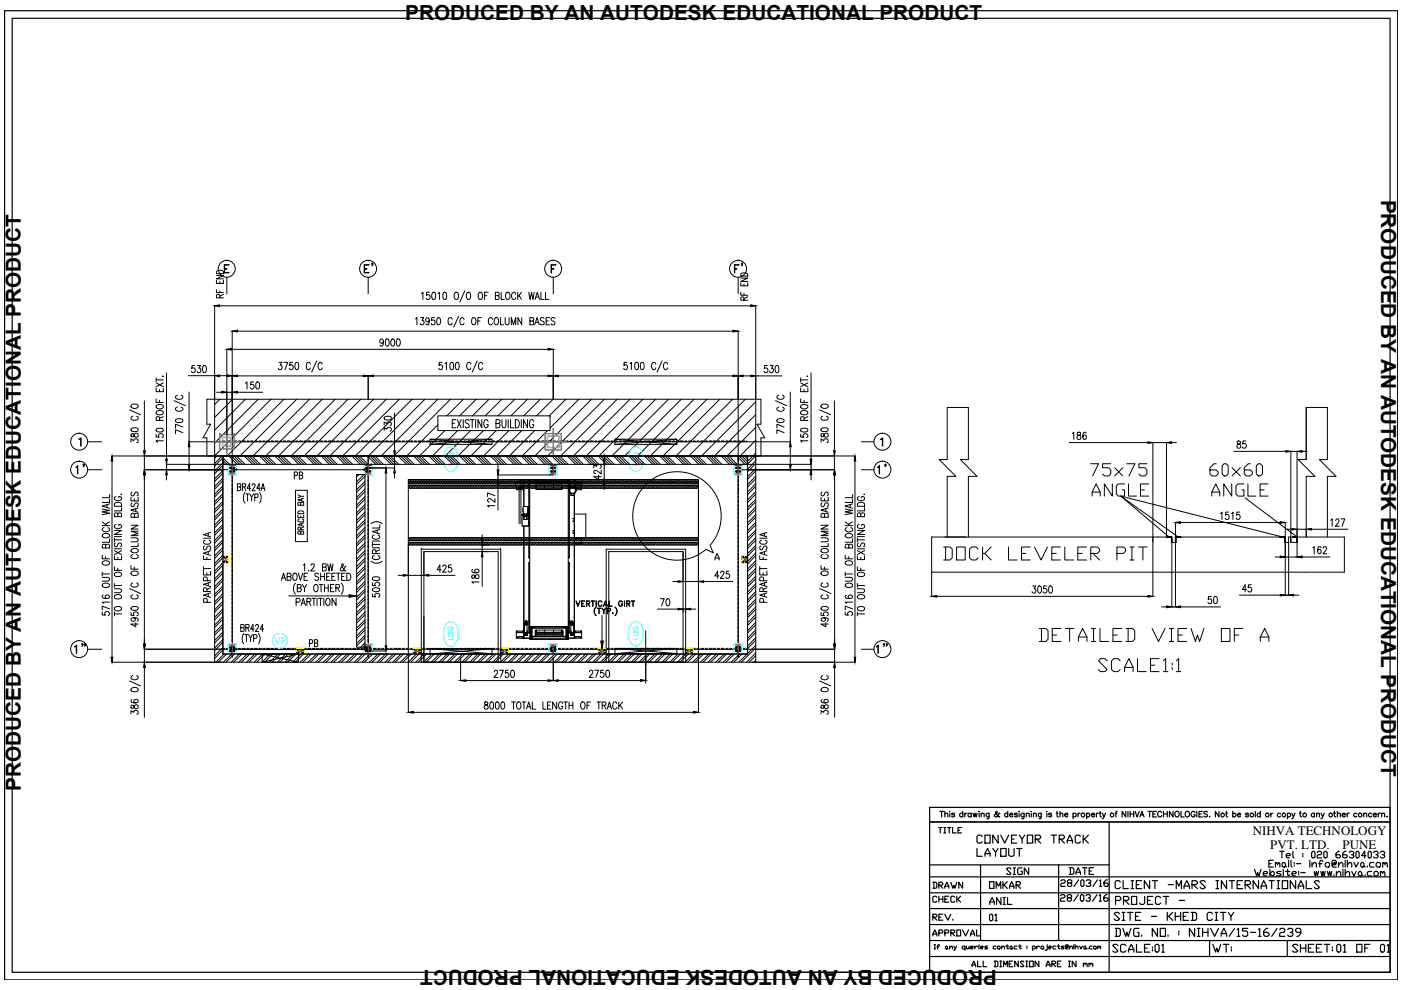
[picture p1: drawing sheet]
<svg xmlns="http://www.w3.org/2000/svg" width="297mm" height="210mm" viewBox="0 0 297 210" stroke-linecap="round" stroke-linejoin="round" font-family="sans-serif">
<defs><g id="words">
<g font-size="4.4">
<text x="85.9" y="4.3">PRODUCED BY AN AUTODESK EDUCATIONAL PRODUCT</text>
<text x="292.9" y="42.3" transform="rotate(90 292.9 42.3)">PRODUCED BY AN AUTODESK EDUCATIONAL PRODUCT</text>
<text x="4.4" y="167.7" transform="rotate(-90 4.4 167.7)">PRODUCED BY AN AUTODESK EDUCATIONAL PRODUCT</text>
<text x="211.4" y="205.7" transform="rotate(180 211.4 205.7)">PRODUCED BY AN AUTODESK EDUCATIONAL PRODUCT</text>
</g>
<g font-size="2.8">
<text x="265.6" y="177.1">NIHVA TECHNOLOGY</text>
<text x="269.3" y="180">PVT. LTD.</text>
<text x="284.7" y="180">PUNE</text>
</g>
<text font-size="1.9" fill="#0ff" x="58.2" y="136.6">VP</text>
<g font-size="1.6" fill="#0ff">
<text x="95" y="95.8" transform="rotate(90 95 95.8)">RS4</text>
<text x="134.2" y="95.8" transform="rotate(90 134.2 95.8)">RS4</text>
<text x="95" y="132.8" transform="rotate(90 95 132.8)">SD1</text>
<text x="134.2" y="132.8" transform="rotate(90 134.2 132.8)">SD1</text>
</g>
</g></defs>
<!-- layer: EXTRAGEOM -->
<g fill="none" stroke="#000" stroke-width=".21">
<path d="M47.5 56.1h1.1l-1 .1v1.6l1 .1h-1.1zM47.6 57h.5l-.5 .1M48.1 58.8v3.5M77.2 56.1h1l-.9 .1v1.6l.9 .1h-1zM77.3 57h.5l-.5 .1M78.1 58.8v3.5M78.9 55.9l.1 .1zM79 56.3v-.3h-.1v-.2l.1 .1v.2l-.2 .3M79 56v.1M116.8 56.1h1.1l-1 .1v1.7zM116.9 57h.5l-.5 .1M117.3 58.8v3.5"/>
<path d="M155.7 56.1h1l-.9 .1v1.7zM155.8 57h.5l-.5 .1M156.5 58.8v3.5M157.3 55.9l.1 .1zM157.4 56.3v-.3h-.1v-.2l.1 .1v.2l-.2 .3M157.4 56v.1M34.5 79.7v.1zM35.3 79.1v18.3M39.9 79.7h5.6M41.3 77.5h-.6l-.1 .6a.47 .47 0 0 1 .7 .1 .47 .47 0 0 1 0 .6 .47 .47 0 0 1-.7 .1v-.2M41.9 77.5h.6l-.3 .5a.46 .46 0 0 1 .4 .7 .46 .46 0 0 1-.8 0M43.1 77.5h.3a.89 .89 0 0 1-.1 1.5 1.14 1.14 0 0 1-.2-1.5z"/>
<path d="M45.5 64.8v31.8l11.9-11.9M46.6 64.8h112.6M46.6 79.7h1.6M48.1 74v18.1M49.1 74.1h67.1M49.2 70.2v26.6M50.3 79.7h26.7M50.3 70.2h105.1M59.1 76.8h.7l-.4 .6a.45 .45 0 0 1 .4 .7 .45 .45 0 0 1-.8 0M60.2 76.8h.8l-.6 1.6M62.1 76.8h-.6l-.1 .7a.46 .46 0 0 1 .7 .1 .46 .46 0 0 1-.1 .6 .46 .46 0 0 1-.7-.1M62.7 76.9l.3-.1a1.06 1.06 0 0 1 0 1.6h-.1a1.2 1.2 0 0 1-.2-1.5z"/>
<path d="M65.8 77.2a.44 .44 0 0 0-.6-.4 .44 .44 0 0 0-.3 .6v.4a.44 .44 0 0 0 .3 .6 .44 .44 0 0 0 .6-.4M67.1 76.5l-1 2.4M68.3 77.2a.46 .46 0 0 0-.5-.4 .46 .46 0 0 0-.4 .6v.4a.46 .46 0 0 0 .4 .6 .46 .46 0 0 0 .5-.4M78.1 79.7v5M79.2 79.7h37M81.3 72.4a.39 .39 0 0 1-.5 .4 .39 .39 0 0 1-.3-.5l.2-.4h.2l.3 .2 .1 .3a.71 .71 0 0 1-.5 1l-.2-.2M81.9 71.9h.3a1.01 1.01 0 0 1 0 1.5h-.2a1.2 1.2 0 0 1-.1-1.5zM83.1 71.9h.4l.2 .6-.2 .8-.3 .1a1.07 1.07 0 0 1-.1-1.5zM84.2 71.9h.3a.87 .87 0 0 1-.1 1.5l-.2-.1-.2-.6zM88.1 67.6l.3-.3v1.6M89.2 67.3h.6l-.3 .6a.45 .45 0 0 1 .3 .7 .45 .45 0 0 1-.7 0M89.4 62.3l.3-.3v1.5"/>
<path d="M91 67.8l-.2 .4a.43 .43 0 0 1-.5-.4 .43 .43 0 0 1 .5-.4l.2 .4a.96 .96 0 0 1-.3 1.1l-.3-.1-.1-.1M91.1 62h-.6l-.1 .6a.45 .45 0 0 1 .7 .1 .45 .45 0 0 1-.1 .6 .45 .45 0 0 1-.6-.1M91.7 62h.3a1.14 1.14 0 0 1 .2 1.4l-.3 .1a.83 .83 0 0 1-.3-1.2zM92.1 67.3h-.6v.7a.47 .47 0 0 1 .6 .1 .47 .47 0 0 1 0 .6 .47 .47 0 0 1-.6 0l-.1-.1M92.8 67.4l.2-.1a.89 .89 0 0 1 0 1.6l-.2-.1-.2-.6zM92.9 62.3l.3-.3v1.5M93.7 76.8h-.6v.7a.46 .46 0 0 1 .7 .1 .46 .46 0 0 1-.1 .6 .46 .46 0 0 1-.7-.1M94.1 62h.3a1.02 1.02 0 0 1 0 1.5l-.3-.1-.2-.2zM94.4 77.1l.3-.3v1.6M95.5 76.9l.3-.1a1.06 1.06 0 0 1 0 1.6h-.1a1.2 1.2 0 0 1-.2-1.5zM95.9 67.7a.46 .46 0 0 0-.6-.4 .46 .46 0 0 0-.3 .6v.4a.46 .46 0 0 0 .3 .6 .46 .46 0 0 0 .6-.4M96.4 62.2l.2-.2a.78 .78 0 0 1 .7 .7 .78 .78 0 0 1-.7 .8l-.3-.6z"/>
<path d="M96.7 76.9h.5l.2 .6-.2 .8-.3 .1a1.07 1.07 0 0 1-.2-1.5zM97.2 67l-1 2.4M98.4 67.7a.46 .46 0 0 0-.6-.4 .46 .46 0 0 0-.3 .6l.2 .9h.5l.2-.3M98.6 61.7l-1.1 2.3M99 62.2l.2-.2a.86 .86 0 0 1 .2 1.5 .81 .81 0 0 1-.4-1.3zM99.8 77.2a.46 .46 0 0 0-.5-.4 .46 .46 0 0 0-.4 .6v.4a.46 .46 0 0 0 .4 .6 .46 .46 0 0 0 .5-.4M100.1 67.5l.1-.1a.66 .66 0 0 1 .7 .3 .66 .66 0 0 1-.1 .8l-.3 .4a.81 .81 0 0 1-.4-1.4zM101.2 76.5l-1.1 2.4M101.3 68.1h.5M101.6 62h.1a.78 .78 0 0 1 .6 .7 .78 .78 0 0 1-.6 .8 1.02 1.02 0 0 1-.1-1.5zM102.1 67.3h-.8v1.6M102.3 77.2a.44 .44 0 0 0-.5-.4 .44 .44 0 0 0-.3 .6v.4a.44 .44 0 0 0 .3 .6 .44 .44 0 0 0 .5-.4"/>
<path d="M102.7 62.7h.5M103.5 62h-.8v1.5M104.4 67.7a.46 .46 0 0 0-.5-.4 .46 .46 0 0 0-.4 .6v.4a.46 .46 0 0 0 .4 .6 .46 .46 0 0 0 .5-.4M104.9 67.5l.2-.2a.85 .85 0 0 1 .6 .7 .85 .85 0 0 1-.3 .9 .78 .78 0 0 1-.7-.6 .78 .78 0 0 1 .2-.8zM105 62.7l.7-.1 .1-.5-.3-.1h-.5v1.5l.8-.1v-.5l-.3-.2M106.1 67.3v1.6h.7M106.3 62v1.5h.6M107.1 67.3v1.1l.4 .5 .3-.1 .2-.4v-1.1M107.4 62h.1a.78 .78 0 0 1 .6 .7 .78 .78 0 0 1-.6 .8 1.02 1.02 0 0 1-.1-1.5zM108.4 68.9v-1.6l.5 1.6 .4-1.6v1.6M109.3 62.3a.46 .46 0 0 0-.5-.3 .46 .46 0 0 0-.3 .6v.3a.46 .46 0 0 0 .3 .6 .46 .46 0 0 0 .5-.4M109.8 62v1.5"/>
<path d="M110.1 62.6l.5 .9M110.6 62l-.8 1M110.6 67.3v1.6l-.8-1.6v1.6M112.1 62l.3 1.5 .3-1.5 .3 1.5 .3-1.5M112.4 68.1l.6-.1 .1-.5-.7-.2v1.6l.7-.2v-.5l-.2-.1M113.4 68.9l.5-1.6 .4 1.6M113.5 63.5l.4-1.5 .5 1.5M113.6 68.4h.5M113.6 63h.6M114.7 62v1.5h.7M115.4 67.5a.46 .46 0 0 0-.8 0l.1 .4 .6 .4a.38 .38 0 0 1-.2 .6l-.4-.1-.1-.1M115.7 62v1.5h.7"/>
<path d="M115.8 68.1h.4M116.5 67.3h-.7v1.6h.7M117.3 74v10.7M117.6 67.5a.46 .46 0 0 0-.8 0l.2 .4 .6 .4a.38 .38 0 0 1-.2 .6l-.4-.1-.2-.1M118.4 79.7h37M132.9 76.8h-.6v.7a.47 .47 0 0 1 .6 0 .47 .47 0 0 1 0 .7 .47 .47 0 0 1-.6 0l-.1-.1M133.6 77.1l.3-.3v1.6M134.7 76.9l.3-.1a1.06 1.06 0 0 1 0 1.6h-.1a1.2 1.2 0 0 1-.2-1.5zM135.9 76.9l.3-.1a1.06 1.06 0 0 1 0 1.6h-.1a1.2 1.2 0 0 1-.2-1.5zM139 77.2a.46 .46 0 0 0-.5-.4 .46 .46 0 0 0-.4 .6v.4a.46 .46 0 0 0 .4 .6 .46 .46 0 0 0 .5-.4M140.4 76.5l-1.1 2.4M141.6 77.2a.46 .46 0 0 0-.6-.4 .46 .46 0 0 0-.3 .6v.4a.46 .46 0 0 0 .3 .6 .46 .46 0 0 0 .6-.4"/>
<path d="M156.5 70.2v27.4M157.6 79.7h1.6M160.2 79.7h5.6M160.2 64.8v32.8M162.7 77.5h-.6v.6a.48 .48 0 0 1 .6 .1 .48 .48 0 0 1 0 .6 .48 .48 0 0 1-.6 .1l-.1-.2M163.3 77.5h.6l-.3 .6a.45 .45 0 0 1 .3 .7 .45 .45 0 0 1-.7-.1M164.5 77.6l.3-.1a1.01 1.01 0 0 1 0 1.5h-.1a1.13 1.13 0 0 1-.2-1.4zM171.2 79.7v.1zM172 79.1v18.3M16.1 99l.4-.3v1.7l-.1-1.5zM16.8 93.1l.4-.3v1.8l-.1-1.6zM17.7 98.5l.1 .1z"/>
<path d="M17.8 98.9l.1-.3h-.3l.1-.2 .2 .3-.3 .3M17.8 98.7h.1M18.6 99.6h3M18.6 93.7h3M23.7 96.7h157.6M23.7 97.7v41.6M27.5 86.9l2.3 1.1M27.8 93.8v-.7l.6 .4a.45 .45 0 0 1 .6-.5 .45 .45 0 0 1 0 .8M27.9 92v.6h.4a.64 .64 0 0 1 .3-.6 .64 .64 0 0 1 .7 0 .49 .49 0 0 1-.4 .7 .49 .49 0 0 1-.5-.6l-.2-.2zM27.9 90.9l.5-.2a.63 .63 0 0 1 .9 .5 1.01 1.01 0 0 1-1.5 0zM27.9 85.9a1.04 1.04 0 0 1 1.4 .1 .82 .82 0 0 1-.6 .6 .82 .82 0 0 1-.8-.3zM28.2 88.3a.44 .44 0 0 0-.4 .5 .44 .44 0 0 0 .6 .3l.9-.2v-.5l-.3-.1"/>
<path d="M30.6 96.7v2.9h17.7M30.6 85v10.6M33.1 92.1v.6h.6a.47 .47 0 0 1 .1-.7 .47 .47 0 0 1 .7 .1 .47 .47 0 0 1-.2 .7M33.1 84.6v.7h1.5M33.1 82.3v.7h1.5v-.7M33.1 81.2l1.5 .8M33.1 80.5h1.5M33.1 80.1v.8M33.2 91l.5-.2a.65 .65 0 0 1 .9 .5 1.01 1.01 0 0 1-1.5 0zM33.2 87.3a.84 .84 0 0 1 1.4 .3 .86 .86 0 0 1-1.5-.2zM33.2 86a.87 .87 0 0 1 1.4 .3 .85 .85 0 0 1-.8 .4 .85 .85 0 0 1-.7-.6zM33.8 89.1l-.1-.7h-.5l-.1 .7h1.5"/>
<path d="M33.8 82.6v.4M33.8 84.9v.4M34.6 93.5h-1.5l.3 .3M34.6 88.3l-.8 .4M34.6 81.2l-1.5 .8M35.3 98.5h13M35.3 98.5v1.1M36.9 84.9l2.4 1.1M37.3 88.9l.6-.1a.72 .72 0 0 1 .9 .4 .99 .99 0 0 1-1.6 0zM37.6 86.3a.46 .46 0 0 0-.4 .6 .46 .46 0 0 0 .6 .3h.4a.46 .46 0 0 0 .6-.3 .46 .46 0 0 0-.4-.6M37.6 83.8a.44 .44 0 0 0-.4 .5 .44 .44 0 0 0 .6 .4h.4a.44 .44 0 0 0 .6-.4 .44 .44 0 0 0-.4-.5M38.8 91.7l-1.6-.6v.8"/>
<path d="M38.8 90.5l-1.6-.6v.8M40.1 83.1l-.1 10.6h7.4M40.1 94.7v3.8M43.9 84.7h117.4v5.2h-.8l1.6 2.9h-.8v3.9h-117.4v-3.9h-.8l1.6-2.9h-.8zM45.5 96.7h1.7v42h111.3v-42h1.7v43.7h-114.7zM45.9 83.2h1.1M46 96.7l-.5 .5M46.6 84.7l-1.1 1.1M47.1 96.7l-1.6 1.6M47.2 96.7h111.3v1.8h-111.3zM47.2 99.8l-1.7 1.7M47.2 98.7l-1.7 1.7"/>
<path d="M47.2 97.6l.9 .9M47.4 93.7h.1M47.5 93.7h.1M47.6 93.7h.1M47.6 98.5l-.4-.4-1.7 1.8M47.6 93.7h.3M47.9 93.7h.1M48 93.7h.1M48.1 93.7h.1M48.1 83.2h1.1M48.2 93.7h.1M48.3 93.7h.1"/>
<path d="M48.4 93.7h.1M48.5 96.7l1.8 1.8M48.6 93.7h.2M48.7 98.5l-1.5-1.4-1.7 1.7M48.9 93.7h.1M49 93.7h.1M49.1 93.7h.1M49.1 96.7l1.7 1.8M49.2 93.7h.1M49.2 99.8v.2M49.2 99.7h.1M49.2 99.6h.1"/>
<path d="M49.2 99.4h.1M49.2 99.2h.1M49.2 98.9v.3M49.2 98.7h.1M49.2 98.6h.1M49.2 98.4h.1M49.2 98v.2M49.2 97.9h.1M49.2 97.8h.1M49.2 97.6h.1M49.2 97.2v.2M49.2 97.1h.1"/>
<path d="M49.2 97h.1M49.2 96.8h.1M49.2 96.8v.1M49.2 97v.1M49.2 97.5v.1M49.2 97.6v.1M49.2 97.8v.1M49.2 98.3v.1M49.2 98.5h.1M49.2 98.6v.1M49.2 98.8v.1M49.2 99.3h.1"/>
<path d="M49.2 99.4v.1M49.2 99.6v.1M49.3 84.7l-3.8 3.8M49.4 93.7h.2M49.5 99.6h28.3M49.5 99.3v.5M49.6 96.7l1.8 1.8M49.7 93.7h.1M49.8 93.7h.1M49.9 93.7h.1M50 93.7h.1M50.1 99.3v.5"/>
<path d="M50.2 93.7h.1M50.2 96.7l1.7 1.8M50.2 93.7h.3M50.3 83.2h5.4M50.5 96.7h-3.3v10.5M50.5 93.7h.1M50.6 93.7h.1M50.7 93.7h.1M50.8 93.7h.1M51 93.7h.1M51.1 93.7h.3M51.4 93.7h.1"/>
<path d="M51.5 93.7h.1M51.6 93.7h.1M51.8 93.7h.1M51.8 96.7l1.8 1.8M51.9 93.7h.1M52 93.7h.4M52 84.7l-6.5 6.5M52.1 81.3l.3-.3v1.5M52.3 96.7l1.8 1.8M52.4 93.7h.1M52.5 93.7h.1M52.6 93.7h.1"/>
<path d="M52.7 93.7h.1M52.8 93.7h.2M52.9 96.7l1.8 1.8M53.1 93.7h.1M53.2 93.7h.1M53.3 93.7h.1M53.4 93.7h.1M53.4 96.7l1.8 1.8M53.6 93.7h.1M53.7 93.7h.3M53.8 81h-.6l-.1 .6a.47 .47 0 0 1 .7 .1 .47 .47 0 0 1-.1 .6 .47 .47 0 0 1-.7-.1M54 93.7h.1"/>
<path d="M54.1 93.7h.1M54.2 93.7h.1M54.4 93.7h.1M54.4 81.1l.3-.1a1.01 1.01 0 0 1 0 1.5h-.1a1.13 1.13 0 0 1-.2-1.4zM54.5 93.7h.1M54.6 93.7h.2M54.7 84.7l-9.2 9.2M54.9 93.7h.1M55 93.7h.1M55 96.7l1.8 1.8M55.2 93.7h.1M55.3 93.7h.1"/>
<path d="M55.4 93.7h.1M55.5 93.7h.3M55.6 96.7l1.8 1.8M55.8 93.7h.1M56 93.7h.1M56.1 93.7h.1M56.1 96.7l1.8 1.8M56.2 93.7h.1M56.3 93.7h.3M56.6 93.7h.1M56.7 96.7l1.8 1.8M56.8 93.7h.1"/>
<path d="M56.9 93.7h.1M57 93.7h.1M57.1 93.7h.1M57.2 93.7h.2M57.4 93.7h.1M57.6 93.7h.1M57.7 93.7h.1M57.8 93.7h.1M57.9 93.7h.1M58 93.7h.1M58.1 93.7h.2M58.3 96.7l1.8 1.8"/>
<path d="M58.4 93.7h.1M58.5 93.7h.1M58.6 93.7h.1M58.7 93.7h.1M58.8 93.7h.1M58.8 96.7l1.8 1.8M58.9 93.7h.1M58.9 93.7h.4M59.4 93.7h.1M59.4 96.7l1.8 1.8M59.5 93.7h.1M59.6 93.7h.1"/>
<path d="M59.7 93.7h.1M59.7 93.7h.3M59.9 96.7l1.8 1.8M60 93.7h.1M60.2 93.7h.1M60.2 84.7l-12 12M60.3 93.7h.1M60.4 93.7h.1M60.5 93.7h.1M60.5 93.7h.4M61 93.7h.1M61.1 93.7h.1"/>
<path d="M61.2 93.7h.1M61.3 93.7h.1M61.5 93.7h.1M61.5 93.7h.3M61.6 96.7l1.7 1.8M61.8 93.7h.1M61.9 93.7h.1M62 93.7h.1M62.1 93.7h.1M62.1 96.7l1.8 1.8M62.3 93.7h.1M62.4 93.7h.3"/>
<path d="M62.7 96.7l1.7 1.8M62.7 93.7h.1M62.8 93.7h.1M62.9 93.7h.1M62.9 84.7l-12 12M63.1 93.7h.1M63.2 96.7l1.8 1.8M63.2 93.7h.3M63.5 93.7h.1M63.6 93.7h.1M63.7 93.7h.1M63.8 93.7h.1"/>
<path d="M63.9 93.7h.1M64.1 93.7h.1M64.1 93.7h.2M64.4 93.7h.1M64.5 96.7h3.6M64.5 93.7h.1M64.6 93.7h.1M64.7 93.7h.1M64.9 93.7h.1M64.9 96.7l1.7 1.8M65 93.7h.3M65.3 93.7h.1"/>
<path d="M65.4 93.7h.1M65.4 96.7l1.7 1.8M65.5 93.7h.1M65.6 84.7l-12 12M65.7 93.7h.1M65.8 93.7h.1M65.9 93.7h.4M65.9 96.7l1.8 1.8M66.3 93.7h.1M66.5 93.7h.1M66.5 96.7l1.7 1.8M66.6 93.7h.1"/>
<path d="M66.7 93.7h.4M67.1 93.7h.1M67.3 93.7h.1M67.4 93.7h.1M67.5 93.7h.4M67.9 93.7h.1M68.1 93.7h.1M68.1 96.7l1.8 1.8M68.2 93.7h.1M68.3 93.7h.1M68.3 84.7l-12 12M68.4 93.7h.1"/>
<path d="M68.5 93.7h.2M68.6 96.7l1.8 1.8M68.7 93.7h.1M68.9 93.7h.1M69 93.7h.1M69.1 93.7h.1M69.2 96.7l1.8 1.8M69.2 93.7h.1M69.3 93.7h.1M69.4 93.7h.2M69.7 93.7h.1M69.7 96.7l1.8 1.8"/>
<path d="M69.9 93.7h.1M70 93.7h.1M70.1 93.7h.1M70.2 93.7h.1M70.2 93.7h.2M70.5 93.7h.1M70.7 93.7h.1M70.8 93.7h.1M70.9 93.7h.1M71 93.7h.1M71 93.7h.3M71.1 84.7l-12 12"/>
<path d="M71.3 93.7h.1M71.4 96.7l1.7 1.8M71.5 93.7h.1M71.6 93.7h.1M71.7 93.7h.1M71.8 93.7h.1M71.9 96.7l1.8 1.8M72 93.7h.2M72.3 93.7h.1M72.4 93.7h.1M72.4 96.7l1.8 1.8M72.5 93.7h.1"/>
<path d="M72.6 93.7h.1M72.8 93.7h.1M72.8 93.7h.4M73 96.7l1.8 1.8M73.2 93.7h.1M73.3 93.7h.1M73.4 93.7h.1M73.6 93.7h.1M73.6 93.7h.4M73.8 84.7l-12 12M74 93.7h.1M74.1 93.7h.1"/>
<path d="M74.2 93.7h.1M74.3 93.7h.1M74.4 93.7h.1M74.4 93.7h.4M74.6 96.7l1.8 1.8M74.8 93.7h.1M74.9 93.7h.1M75 93.7h.1M75.1 93.7h.1M75.2 93.7h.1M75.2 96.7l1.7 1.8M75.4 93.7h.1"/>
<path d="M75.4 93.7h.2M75.7 93.7h.1M75.7 96.7l1.8 1.8M75.8 93.7h.1M75.9 93.7h.1M76 93.7h.1M76.2 93.7h.1M76.2 96.7l1.8 1.8M76.3 93.7h.3M76.5 84.7l-12 12M76.6 93.7h.1M76.7 93.7h.1"/>
<path d="M76.8 93.7h.1M77 93.7h.1M77.1 93.7h.1M77.2 93.7h.2M77.2 99.3v.5M77.4 93.7h.1M77.5 93.7h.1M77.6 93.7h.1M77.8 93.7h.1M77.8 99.3v.5M77.9 96.7l1.8 1.8M77.9 93.7h.1"/>
<path d="M78 93.7h.2M78.1 99.8v.2M78.1 99.7h.1M78.1 99.6h.1M78.1 99.4h.1M78.1 99.2h.1M78.1 98.9v.3M78.1 98.7h.1M78.1 98.6h.1M78.1 98.4h.1M78.1 98v.2M78.1 97.9h.1"/>
<path d="M78.1 97.8h.1M78.1 97.6h.1M78.1 97.2v.2M78.1 97.1h.1M78.1 97h.1M78.1 96.8h.1M78.1 96.7v.1M78.1 96.8v.1M78.1 97v.1M78.1 97.5v.1M78.1 97.6v.1M78.1 97.8v.1"/>
<path d="M78.1 98.3v.1M78.1 98.5h.1M78.1 98.6v.1M78.1 98.8v.1M78.1 99.3h.1M78.1 99.4v.1M78.1 99.6v.1M78.3 93.7h.1M78.4 93.7h.1M78.4 96.7l1.8 1.8M78.6 93.7h.1M78.7 93.7h.1"/>
<path d="M78.8 93.7h.1M78.9 93.7h.3M79 96.7l1.7 1.8M79.2 93.7h.1M79.2 84.7l-12 12M79.4 93.7h.1M79.5 96.7l1.8 1.8M79.5 93.7h.1M79.6 93.7h.1M79.7 93.7h.1M79.8 93.7h.2M80.1 93.7h.1"/>
<path d="M80.2 93.7h.1M80.3 93.7h.1M80.4 93.7h.1M80.5 93.7h.1M80.6 93.7h.3M81 93.7h.1M81.2 93.7h.1M81.2 96.7l1.7 1.8M81.3 93.7h.1M81.4 93.7h.3M81.4 91.3v-.6l.6 .3a.45 .45 0 0 1 .7-.4 .45 .45 0 0 1 0 .8M81.4 90.1v-.6l.6 .3a.45 .45 0 0 1 .7-.3 .45 .45 0 0 1 0 .7"/>
<path d="M81.5 88.4l.6-.1 .8 .1v.5l-.6 .2a.73 .73 0 0 1-.9-.4zM81.7 96.7l1.7 1.8M81.8 93.7h.1M81.9 84.7l-12 12M82 93.7h.1M82.1 96.7h7.1M82.1 93.7h.1M82.2 93.7h.1M82.3 96.7l1.7 1.8M82.3 93.7h.1M82.3 93.7h.3M82.6 93.7h.1"/>
<path d="M82.8 93.7h.1M82.8 96.7l1.7 1.8M82.9 93.7h.1M83 93.7h.1M83.1 93.7h.1M83.3 93.7h.2M83.6 93.7h.1M83.7 96.7v2.5h-5M83.7 87.6v8M83.7 93.7h.1M83.8 93.7h.1M83.9 93.7h.1"/>
<path d="M84.1 93.7h.1M84.1 93.7h.2M84.4 93.7h.1M84.4 96.7l1.8 1.8M84.5 93.7h.1M84.6 93.7h.1M84.7 84.7l-12.1 12M84.7 93.7h.1M84.8 93.7h.1M84.9 93.7h.1M84.9 93.7h.3M85 96.7l1.7 1.8"/>
<path d="M85.2 93.7h.1M85.3 93.7h.1M85.4 93.7h.1M85.5 93.7h.1M85.5 96.7l1.7 1.8M85.6 93.7h.1M85.7 93.7h.1M85.9 93.7h.2M86 96.7l1.8 1.8M86.1 93.7h.1M86.2 93.7h.1M86.3 93.7h.1"/>
<path d="M86.4 93.7h.1M86.5 93.7h.1M86.7 93.7h.1M86.7 93.7h.3M87 93.7h.1M87.1 93.7h.1M87.2 93.7h.1M87.3 93.7h.1M87.4 84.7l-12 12M87.5 93.7h.1M87.6 93.7h.3M87.7 96.7l1.8 1.8"/>
<path d="M87.9 93.7h.1M88 93.7h.1M88.1 93.7h.1M88.2 96.7l1.8 1.8M88.3 93.7h.1M88.3 93.7h.4M88.7 93.7h.1M88.8 93.7h.1M88.8 96.7l1.7 1.8M88.9 93.7h.1M89.1 93.7h.1M89.2 93.7h.1"/>
<path d="M89.3 93.7h.2M89.3 96.7l1.8 1.8M89.6 93.7h.1M89.7 93.7h.1M89.9 93.7h.1M90 93.7h.1M90.1 84.7l-12 12M90.1 93.7h.1M90.2 93.7h.3M90.5 93.7h.1M90.6 93.7h.1M90.7 93.7h.1"/>
<path d="M90.8 93.7h.1M90.9 93.7h.1M90.9 96.7l1.8 1.8M91 93.7h.1M91.1 93.7h.2M91.2 93.1h13.1v1.1h-13.1zM91.2 93.1l13.1 1.1M91.4 93.7h.1M91.5 93.7h.1M91.5 96.7l1.8 1.8M91.7 93.7h.1M91.8 93.7h.1"/>
<path d="M91.9 93.7h.2M92 96.7l1.8 1.8M92.2 93.7h.1M92.3 93.7h.1M92.5 93.7h.1M92.6 96.7l1.7 1.8M92.6 93.7h.1M92.7 93.7h.1M92.8 93.7h.2M92.8 84.7l-12 12M92.8 88.2h23.8v3.1h-23.8zM92.8 90.1l-6.6 6.6"/>
<path d="M93.1 93.7h.1M93.3 93.7h.1M93.4 93.7h.1M93.5 93.7h.1M93.6 93.7h.1M93.6 93.7h.3M93.9 93.7h.1M94.1 93.7h.1M94.2 96.7l1.8 1.8M94.2 93.7h.1M94.3 93.7h.1M94.3 91.3l-5.4 5.4"/>
<path d="M94.4 93.7h.1M94.6 93.7h.2M94.7 96.7l1.8 1.8M94.9 93.7h.1M95 93.7h.1M95.1 93.7h.1M95.2 93.7h.1M95.3 93.7h.3M95.3 96.7l1.8 1.8M95.5 84.7l-12 12M95.7 93.7h.1M95.8 93.7h.1"/>
<path d="M95.8 96.7l1.8 1.8M95.9 93.7h.1M95.9 89.8h.5M96 93.7h.1M96.1 93.7h.1M96.2 93.7h.1M96.2 93.7h.3M96.5 93.7h.1M96.6 89h-.7v1.7h.7M96.6 93.7h.1M96.7 93.7h.1M96.8 93.7h.1"/>
<path d="M96.9 93.7h.1M96.9 89l.9 1.7M97 93.7h.1M97 91.3l-5.3 5.4M97.2 93.7h.2M97.5 93.7h.1M97.5 96.7l1.7 1.8M97.6 93.7h.1M97.7 93.7h.1M97.8 93.7h.1M97.8 89l-.9 1.7M98 93.7h.1"/>
<path d="M98 93.7h.3M98 96.7l1.8 1.8M98.2 89v1.7M98.3 84.7l-3.6 3.5M98.3 93.7h.1M98.4 93.7h.1M98.5 93.7h.1M98.6 96.7l1.7 1.8M98.6 93.7h.1M98.8 93.7h.1M98.8 93.7h.3M99.1 93.7h.1"/>
<path d="M99.1 96.7l1.7 1.8M99.2 93.7h.1M99.3 93.7h.1M99.4 93.7h.1M99.5 89.2a.44 .44 0 0 0-.5-.2 .44 .44 0 0 0-.4 .4l.2 .3 .4 .2a.46 .46 0 0 1 .2 .7 .46 .46 0 0 1-.8-.1M99.6 93.7h.1M99.7 89h.8M99.7 93.7h.3M99.8 91.3l-5.4 5.4M100 93.7h.1M100.1 93.7h.1M100.1 89v1.7"/>
<path d="M100.2 93.7h.1M100.4 93.7h.1M100.5 93.7h.1M100.6 93.7h.2M100.7 96.7l1.8 1.8M100.8 89v1.7M100.9 93.7h.1M101 84.7l-3.5 3.5M101 93.7h.1M101.2 93.7h.1M101.3 96.7l1.7 1.8M101.3 93.7h.1"/>
<path d="M101.4 93.7h.1M101.5 93.7h.3M101.8 93.7h.1M101.8 96.7l1.8 1.8M101.9 93.7h.1M102 93.7h.1M102.2 89v1.7l-.9-1.7v1.7M102.2 93.7h.1M102.2 93.7h.4M102.4 96.7l1.7 1.8M102.5 91.3l-5.4 5.4M102.6 93.7h.1"/>
<path d="M102.7 93.7h.1M102.8 93.7h.1M103 93.7h.1M103.1 93.7h.1M103.2 96.7h3.5M103.2 93.7h.2M103.5 93.7h.1M103.5 89.4a.48 .48 0 0 0-.6-.4 .48 .48 0 0 0-.3 .6l.1 .7a.4 .4 0 0 0 .2 .3 .4 .4 0 0 0 .4 0l.2-.6h-.3M103.6 93.7h.1M103.7 84.7l-3.5 3.5M103.8 93.7h.1M103.9 93.7h.1"/>
<path d="M104 93.7h.1M104 96.7l1.7 1.8M104.1 93.7h.3M104.3 93.1l-13.1 1.1M104.4 93.7h.1M104.5 96.7l1.8 1.8M104.6 93.7h.1M104.7 93.7h.1M104.8 93.7h.1M104.9 93.7h.1M104.9 93.7h.4M105.1 96.7l1.7 1.8"/>
<path d="M105.2 89.8l.7-.1 .1-.6-.3-.1h-.5v1.7h.5l.3-.2v-.6l-.3-.1M105.2 91.3l-5.4 5.4M105.4 93.7h.1M105.5 93.7h.1M105.6 93.7h.1M105.6 98.6v1M105.6 96.7l1.8 1.8M105.7 93.7h.1M105.7 93.7h.3M106 93.7h.1M106.2 93.7h.1M106.3 93.7h.1"/>
<path d="M106.4 84.7l-3.5 3.5M106.4 93.7h.1M106.4 89v1.2l.2 .4a.41 .41 0 0 0 .6-.1l.1-1.5M106.5 93.7h.1M106.6 93.7h.1M106.7 93.7h.2M107 93.7h.1M107.1 93.7h.1M107.2 93.7h.1M107.2 96.7l1.8 1.8M107.3 93.7h.1M107.4 93.7h.1"/>
<path d="M107.5 93.7h.1M107.5 93.7h.3M107.7 89v1.7M107.8 96.7l1.8 1.8M107.8 93.7h.1M107.9 91.3l-5.4 5.4M108 93.7h.1M108.1 93.7h.1M108.2 93.7h.1M108.2 89v1.7h.8M108.3 93.7h.1M108.3 96.7l1.8 1.8"/>
<path d="M108.5 93.7h.2M108.8 93.7h.1M108.9 96.7l1.8 1.8M108.9 93.7h.1M109 93.7h.1M109.1 93.7h.1M109.1 93.7h.4M109.1 84.7l-3.5 3.5M109.3 89a.93 .93 0 0 1 .8 .6 .93 .93 0 0 1-.2 1l-.6 .1zM109.6 93.7h.1M109.7 93.7h.1M109.8 93.7h.1"/>
<path d="M109.9 93.7h.1M110.1 93.7h.1M110.1 93.7h.3M110.4 93.7h.1M110.5 96.7l1.8 1.8M110.5 93.7h.1M110.5 89v1.7M110.6 93.7h.1M110.6 91.3l-5.3 5.4M110.7 93.7h.1M110.9 93.7h.1M111 93.7h.3"/>
<path d="M111 96.7l1.8 1.8M111.3 93.7h.1M111.4 93.7h.1M111.5 93.7h.1M111.6 96.7l1.8 1.8M111.7 93.7h.1M111.8 89v1.7l-.8-1.7v1.7M111.8 93.7h.1M111.8 84.7l-3.5 3.5M111.9 93.7h.4M112.1 96.7l1.8 1.8M112.3 93.7h.1"/>
<path d="M112.4 93.7h.1M112.5 93.7h.1M112.6 93.7h.1M112.7 93.7h.2M113 93.7h.1M113.1 93.7h.1M113.2 89.4a.47 .47 0 0 0-.6-.4 .47 .47 0 0 0-.3 .6v.4a.49 .49 0 0 0 .4 .7 .49 .49 0 0 0 .5-.7h-.3M113.2 93.7h.1M113.3 93.7h.1M113.4 91.3l-5.4 5.4M113.5 93.7h.1M113.6 93.7h.3"/>
<path d="M113.7 96.7l1.8 1.8M113.9 93.7h.1M114 93.7h.1M114.1 93.7h.1M114.3 93.7h.1M114.3 96.7l1.8 1.8M114.4 93.7h.1M114.5 93.7h.2M114.6 84.7l-3.6 3.5M114.8 93.7h.1M114.9 96.7l1.7 1.8M114.9 93.7h.1"/>
<path d="M115.1 93.7h.1M115.2 93.7h.1M115.3 93.7h.1M115.4 93.7h.3M115.4 96.7l1.8 1.8M115.7 93.7h.1M115.9 93.7h.1M116 93.7h.1M116.1 93.7h.4M116.1 91.3l-5.4 5.4M116.5 93.7h.1M116.7 93.7h.1"/>
<path d="M116.8 93.7h.1M116.9 93.7h.1M117 93.7h.1M117 96.7l1.8 1.8M117.1 93.7h.2M117.3 84.7l-3.6 3.5M117.3 93.7h.1M117.5 93.7h.1M117.6 96.7l1.7 1.8M117.6 93.7h.1M117.7 93.7h.1M117.8 93.7h.1"/>
<path d="M117.9 93.7h.1M118 93.7h.2M118.1 96.7l1.8 1.8M118.3 93.7h.1M118.4 93.7h.1M118.5 93.7h.1M118.6 93.7h.1M118.7 93.7h.1M118.7 96.7l1.7 1.8M118.8 93.7h.1M118.8 93.7h.4M119.3 93.7h.1"/>
<path d="M119.4 93.7h.1M119.5 93.7h.1M119.6 93.7h.1M119.6 93.7h.3M119.9 93.7h.1M120 84.7l-3.5 3.5M120.1 93.7h.1M120.2 93.7h.1M120.3 93.7h.1M120.3 96.7l1.7 1.8M120.4 93.7h.1M120.6 93.7h.2"/>
<path d="M120.9 93.7h.1M121 93.7h.1M121.1 93.7h.1M121.2 93.7h.1M121.4 93.7h.1M121.4 96.7l1.7 1.8M121.4 93.7h.3M121.7 93.7h.1M121.8 93.7h.1M121.9 93.7h.1M121.9 96.7l1.8 1.8M122 93.7h.1"/>
<path d="M122.2 93.7h.1M122.3 93.7h.3M122.6 98.5l-1.8-1.8h7.1l1.8 1.8M122.6 93.7h.1M122.7 93.7h.1M122.7 84.7l-6.1 6M122.8 93.7h.1M122.9 93.7h.1M123 93.7h.1M123 93.7h.4M123.4 93.7h.1M123.5 93.7h.1"/>
<path d="M123.6 96.7l1.7 1.8M123.6 93.7h.1M123.7 93.7h.1M123.8 93.7h.1M124 93.7h.1M124 93.7h.2M124.1 96.7l1.8 1.8M124.3 93.7h.1M124.4 93.7h.1M124.5 93.7h.1M124.5 98.5h3.6M124.6 93.7h.1"/>
<path d="M124.6 96.7l1.8 1.8M124.8 93.7h.1M124.9 93.7h.3M125.2 96.7l1.8 1.8M125.2 93.7h.1M125.3 93.7h.1M125.4 93.7h.1M125.4 84.7l-12 12M125.6 93.7h.1M125.7 93.7h.1M125.8 93.7h.4M125.9 99.2v-.7l.6 .4a.45 .45 0 0 1 .7-.4 .45 .45 0 0 1 0 .8"/>
<path d="M126.2 93.7h.1M126.4 93.7h.1M126.5 93.7h.1M126.6 93.7h.2M126.8 96.7l1.8 1.8M126.9 93.7h.1M127 93.7h.1M127.2 93.7h.1M127.3 93.7h.1M127.3 96.7l1.8 1.8M127.4 93.7h.1M127.5 99.6v.9l-.8-.6-.5-.2-.3 .2v.3l.4 .2"/>
<path d="M127.5 93.7h.3M127.8 93.7h.1M128 93.7h.1M128.1 96.3v1.1M128.1 98.5v3.2M128.1 93.7h.1M128.1 84.7l-12 12M128.2 93.7h.1M128.3 93.7h.1M128.4 93.7h.2M128.4 96.7l1.8 1.8M128.7 93.7h.1"/>
<path d="M128.8 93.7h.1M128.9 93.7h.1M129 93.7h.1M129.1 93.7h.1M129.2 93.7h.1M129.3 93.7h.2M129.6 93.7h.1M129.8 93.7h.1M129.9 93.7h.1M130 93.7h.3M130.1 96.7l1.7 1.8M130.4 93.7h.1"/>
<path d="M130.4 93.1h13.1v1.1h-13.1zM130.4 93.1l13.1 1.1M130.6 93.7h.1M130.6 96.7l1.8 1.8M130.7 93.7h.1M130.8 93.7h.1M130.9 84.7l-12 12M130.9 93.7h.1M130.9 93.7h.3M131.1 96.7l1.8 1.8M131.2 93.7h.1M131.4 93.7h.1"/>
<path d="M131.5 93.7h.1M131.6 93.7h.1M131.7 93.7h.1M131.7 96.7l1.8 1.8M131.9 93.7h.2M132.2 93.7h.1M132.3 93.7h.1M132.4 93.7h.1M132.5 93.7h.1M132.7 93.7h.1M132.7 93.7h.4M133.1 93.7h.1"/>
<path d="M133.2 93.7h.1M133.3 93.7h.1M133.4 93.7h.1M133.4 96.7l1.7 1.8M133.5 93.7h.1M133.5 93.7h.3M133.6 84.7l-12 12M133.8 93.7h.1M133.9 96.7l1.7 1.8M133.9 93.7h.1M134 93.7h.1M134.1 93.7h.1"/>
<path d="M134.2 93.7h.1M134.3 93.7h.1M134.4 96.7l1.8 1.8M134.5 93.7h.2M134.7 93.7h.1M134.8 93.7h.1M134.9 93.7h.1M135 93.7h.1M135 96.7l1.7 1.8M135.1 93.7h.1M135.3 93.7h.1M135.3 93.7h.3"/>
<path d="M135.6 93.7h.1M135.7 93.7h.1M135.8 93.7h.1M135.9 93.7h.1M136.1 93.7h.1M136.2 93.7h.3M136.3 84.7l-12 12M136.5 93.7h.1M136.6 93.7h.1M136.6 96.7l1.8 1.8M136.7 93.7h.1M136.9 93.7h.1"/>
<path d="M137 93.7h.1M137.1 93.7h.2M137.2 96.7l1.7 1.8M137.3 93.7h.1M137.4 93.7h.1M137.5 93.7h.1M137.7 93.7h.1M137.7 96.7l1.7 1.8M137.8 93.7h.1M137.9 93.7h.2M138.2 93.7h.1M138.2 96.7l1.8 1.8"/>
<path d="M138.3 93.7h.1M138.5 93.7h.1M138.6 93.7h.1M138.7 93.7h.1M138.8 93.7h.3M139 84.7l-12 12M139.1 93.7h.1M139.3 93.7h.1M139.4 93.7h.1M139.5 93.7h.1M139.6 93.7h.1M139.7 93.7h.3"/>
<path d="M139.9 96.7l1.7 1.8M140.1 93.7h.1M140.3 93.7h.1M140.4 93.7h.1M140.4 96.7l1.8 1.8M140.5 93.7h.3M140.9 93.7h.1M141 96.7l1.7 1.8M141.1 93.7h.1M141.2 93.7h.1M141.3 93.7h.1M141.4 93.7h.2"/>
<path d="M141.5 96.7l1.8 1.8M141.7 93.7h.1M141.7 84.7l-11.9 12M141.9 93.7h.1M141.9 96.7h3.6M142 93.7h.1M142.1 93.7h.1M142.2 93.7h.1M142.2 93.7h.3M142.5 93.7h.1M142.7 93.7h.1M142.8 93.7h.1"/>
<path d="M142.9 93.7h.1M143 93.7h.1M143.1 96.7l1.8 1.8M143.2 93.7h.2M143.5 93.7h.1M143.5 93.1l-13.1 1.1M143.6 93.7h.1M143.7 93.7h.1M143.7 96.7l1.7 1.8M143.8 93.7h.1M144 93.7h.1M144 93.7h.2"/>
<path d="M144.2 96.7l1.8 1.8M144.3 93.7h.1M144.4 93.7h.1M144.4 84.7l-11.9 12M144.5 93.7h.1M144.6 93.7h.1M144.7 93.7h.1M144.7 96.7l1.8 1.8M144.8 93.7h.1M144.8 93.7h.3M145.1 93.7h.1M145.2 93.7h.1"/>
<path d="M145.3 93.7h.1M145.4 93.7h.1M145.5 93.7h.1M145.6 93.7h.1M145.8 93.7h.2M146.1 93.7h.1M146.2 93.7h.1M146.3 93.7h.1M146.4 93.7h.1M146.4 96.7l1.8 1.8M146.6 93.7h.1M146.6 93.7h.4"/>
<path d="M146.9 96.7l1.8 1.8M147 93.7h.1M147.1 93.7h.1M147.2 84.7l-12 12M147.2 93.7h.1M147.4 93.7h.1M147.4 93.7h.4M147.5 96.7l1.7 1.8M147.8 93.7h.1M147.9 93.7h.1M148 93.7h.1M148 96.7l1.8 1.8"/>
<path d="M148.2 93.7h.1M148.3 93.7h.3M148.6 93.7h.1M148.7 93.7h.1M148.8 93.7h.1M149 93.7h.1M149.1 93.7h.1M149.2 93.7h.2M149.5 93.7h.1M149.6 93.7h.1M149.6 96.7l1.8 1.8M149.8 93.7h.1"/>
<path d="M149.9 84.7l-12 12M149.9 93.7h.1M150 93.7h.1M150.1 93.7h.3M150.2 96.7l1.8 1.8M150.4 93.7h.1M150.5 93.7h.1M150.6 93.7h.1M150.7 93.7h.1M150.7 96.7l1.8 1.8M150.8 93.7h.1M150.9 93.7h.1"/>
<path d="M151 93.7h.2M151.2 93.7h.1M151.3 93.7h.1M151.3 96.7l1.7 1.8M151.4 93.7h.1M151.6 93.7h.1M151.7 93.7h.1M151.8 93.7h.2M152.1 93.7h.1M152.2 93.7h.1M152.4 93.7h.1M152.5 93.7h.1"/>
<path d="M152.6 93.7h.1M152.6 84.7l-12 12M152.7 93.7h.3M152.9 96.7l1.8 1.8M153 93.7h.1M153.2 93.7h.1M153.3 93.7h.1M153.4 93.7h.1M153.5 96.7l1.7 1.8M153.5 93.7h.1M153.5 93.7h.4M154 93.7h.1"/>
<path d="M154 96.7l1.7 1.8M154.1 93.7h.1M154.2 93.7h.1M154.3 93.7h.1M154.3 93.7h.4M154.6 96.7l1.7 1.8M154.8 93.7h.1M154.9 93.7h.1M155 93.7h.1M155.1 93.7h.1M155.2 93.7h.1M155.3 93.7h.2"/>
<path d="M155.3 84.7l-12 12M155.6 93.7h.1M155.7 93.7h.1M155.8 93.7h.1M155.9 93.7h.1M156 93.7h.1M156.1 93.7h.1M156.1 93.7h.3M156.2 96.7l1.7 1.8M156.4 93.7h.1M156.5 99.8v.2M156.5 99.7h.1"/>
<path d="M156.5 99.6h.1M156.5 99.4h.1M156.5 99.2h.1M156.5 98.9v.3M156.5 98.7h.1M156.5 98.6h.1M156.5 98.4h.1M156.5 98v.2M156.5 97.9h.1M156.5 97.8h.1M156.5 97.6h.1M156.5 97.2v.2"/>
<path d="M156.5 97.1h.1M156.5 97h.1M156.5 96.8h.1M156.5 97.6v.1M156.5 97.8v.1M156.5 98.3v.1M156.5 98.5h.1M156.5 98.6v.1M156.5 98.8v.1M156.5 99.3h.1M156.5 99.4v.1M156.5 99.6v.1"/>
<path d="M156.5 93.7h.1M156.6 93.7h.1M156.7 93.7h.1M156.7 96.7l1.8 1.8M156.8 93.7h.1M156.9 93.7h.1M157.1 93.7h.2M157.2 98.5h14.8v1.1M157.3 96.7l1.2 1.2M157.4 93.7h.1M157.5 93.7h.1M157.6 93.7h.1"/>
<path d="M157.7 93.7h.1M157.8 96.7l.7 .7M157.9 93.7h.1M157.9 93.7h.3M158 84.7l-11.9 12M158.2 93.7h.1M158.3 93.7h.1M158.4 93.7h9.2M158.5 96.7h.1M158.5 96.7v10.5M160.2 96.7l-1.7 1.7M160.2 85.2l-11.4 11.5"/>
<path d="M160.2 87.9l-8.7 8.8M160.2 90.6l-6 6.1M160.2 93.3l-3.3 3.4M160.2 96l-1.7 1.8M160.2 97.7l-1.7 1.8M160.2 99.3l-1.7 1.8M160.2 98.2l-1.7 1.8M160.2 99.9l-1.7 1.7M164.4 84.9l2.4 1.1M164.8 88.9l.6-.1a.72 .72 0 0 1 .8 .4 .94 .94 0 0 1-1.5 0zM165.1 86.3a.46 .46 0 0 0-.4 .6 .46 .46 0 0 0 .6 .3h.4a.46 .46 0 0 0 .5-.3 .46 .46 0 0 0-.3-.6M165.1 83.8a.44 .44 0 0 0-.4 .5 .44 .44 0 0 0 .6 .4l.9-.3v-.3l-.3-.3"/>
<path d="M166.2 91.7l-1.5-.6v.8M166.2 90.5l-1.5-.6v.8M167.6 83.1v10.6M167.6 94.7v3.8M169.8 92.1v.6h.6a.47 .47 0 0 1 0-.7 .47 .47 0 0 1 .7 .1 .47 .47 0 0 1-.1 .7M169.8 84.6v.7h1.5M169.8 82.3v.7h1.5v-.7M169.8 80.5h1.5M169.8 81.2l1.5 .8M169.8 80.1v.8M169.8 91l.6-.2a.73 .73 0 0 1 .9 .3v.2a1.02 1.02 0 0 1-1.5 0zM169.8 87.3a.87 .87 0 0 1 1.5 .3 1 1 0 0 1-1.5 0z"/>
<path d="M169.8 86a1.09 1.09 0 0 1 1.5 .1 .78 .78 0 0 1-.8 .6 .78 .78 0 0 1-.7-.6zM170.5 89.1l-.1-.7h-.6v.7h1.5M170.5 82.6v.4M170.5 84.9v.4M171.3 93.5h-1.5l.3 .3M171.3 88.3l-.8 .4M171.3 81.2l-1.5 .8M173.8 86.9l2.3 1.1M174.1 93.8v-.7l.6 .4a.45 .45 0 0 1 .6-.5 .45 .45 0 0 1 0 .8M174.1 92v.6h.5a.56 .56 0 0 1 .3-.7 .56 .56 0 0 1 .7 .2 .48 .48 0 0 1-.5 .6 .48 .48 0 0 1-.4-.6l-.3-.2zM174.1 90.9l.6-.2a.73 .73 0 0 1 .9 .3v.2a1.02 1.02 0 0 1-1.5 0zM174.1 85.9a1.09 1.09 0 0 1 1.5 .1 .78 .78 0 0 1-.8 .6 .78 .78 0 0 1-.7-.6z"/>
<path d="M174.4 88.3l-.3 .2a.82 .82 0 0 0 .6 .7 .82 .82 0 0 0 .8-.3l.1-.4-.4-.2M176.9 96.7l.1 2.9h-19.8M176.9 85v10.6M181.3 97.7v41.6M182.6 99.6h2.7M182.6 93.7h2.7M186.1 99l.4-.3v1.7l-.1-1.5zM186.7 93.1l.5-.3v1.8l-.1-1.6zM187.7 98.5v.1zM187.7 98.9l.1-.3h-.2l.1-.2 .1 .3-.2 .3M187.7 98.7h.1M226.7 93.8h16.7"/>
<path d="M227.4 91.9l.3-.3v1.6M228.5 91.7v.4a.64 .64 0 0 1 .6 .4 .64 .64 0 0 1 0 .6l-.5 .1a.49 .49 0 0 1-.2-.6 .49 .49 0 0 1 .5-.4l.2-.2v-.3zM230.3 91.8l-.4-.2a1.02 1.02 0 0 0 0 1.6 .44 .44 0 0 0 .4-.6 .44 .44 0 0 0-.6-.3l-.1 .4M231.2 98.3h1.7l-1.3 2.6M235.5 98.3h-1.7v.9h1.3l.4 .4v.9l-.4 .4h-.9l-.4-.4M236.3 99.2l1.7 1.7M238 99.2l-1.7 1.7M238.9 98.3h1.7l-1.2 2.6M243.2 98.3h-1.7v.9h1.2l.5 .4v.9l-.5 .4h-.8l-.4-.4M248.4 93.8h1M257.9 98.3h-.5l-.9 .9v1.3l.5 .4h.9l.4-.4v-.4l-.4-.5h-1.4M259.1 98.7l.4-.4h.5l.4 .4v1.8l-.4 .4h-.5l-.4-.4z"/>
<path d="M261.2 99.2l1.8 1.7M261.6 95.7h11M262.4 93.6v.4a.61 .61 0 0 1 .6 .3 .61 .61 0 0 1-.1 .7h-.3a.49 .49 0 0 1-.3-.6 .49 .49 0 0 1 .5-.3l.2-.4a.41 .41 0 0 0-.6-.1zM263 99.2l-1.8 1.7M264.1 93.5h-.6v.6a.47 .47 0 0 1 .7 .1 .47 .47 0 0 1-.1 .7 .47 .47 0 0 1-.7-.1M265.1 98.3h-.4l-.9 .9v1.3l.4 .4h.9l.4-.4v-.4l-.4-.5h-1.3M266.8 98.3h.4l.5 .4v1.8l-.5 .4h-.4l-.4-.4v-1.8zM276.1 95.7h1.1M21.7 117.7v.8h1.5M21.7 107.9l1.5 .3-1.5 .3 1.5 .3-1.5 .3M21.7 111.4h1.5M21.7 110.6l1 .8"/>
<path d="M21.8 119.1a1.09 1.09 0 0 1 1.4 .1 .81 .81 0 0 1-.7 .7 .81 .81 0 0 1-.8-.7zM21.8 113.3a1.09 1.09 0 0 1 1.4 .1 .81 .81 0 0 1-.7 .7 .81 .81 0 0 1-.8-.7zM22.1 111.9a.46 .46 0 0 0-.4 .5 .46 .46 0 0 0 .6 .4h.3a.46 .46 0 0 0 .6-.4 .46 .46 0 0 0-.3-.5M22.4 115.7l.3-.3h.4l.1 .3v.5h-1.5v-.5l.1-.3 .6 .1v.7M22.4 118v.5M22.7 107v.6M23.2 114.2v.8h-1.5M23.2 106.8l-1.5 .5 1.5 .5M23.2 105.8v.7h-1.5M23.2 104.8v.7h-1.5M23.2 110.6l-.8 .6M24.3 117.9v.7h1.5v-.7"/>
<path d="M24.3 112.5h1.5l-1.5 .8h1.5M24.3 116.4h1.5M24.3 114.5h1.5M24.3 113.8h1.5M24.3 114.1v.8M24.3 116.7l1.5 .9M24.3 106.8a.84 .84 0 0 1 1-.3 .84 .84 0 0 1 .5 .8h-1.5zM24.5 115.1l-.2 .3v.4l.2 .1 .3-.1 .4-.6a.38 .38 0 0 1 .6 .2l-.2 .5M24.6 111.2l-.3 .2a.73 .73 0 0 0 .4 .7 .73 .73 0 0 0 .9-.1l.2-.3-.1-.3-.5-.2v.3M24.6 105.3l-.3 .1a.73 .73 0 0 0 .4 .8 .73 .73 0 0 0 .9-.2l.2-.2-.1-.4-.5-.1v.3M25 109l.3-.3 .4 .1 .1 .2v.5h-1.5l.1-.7h.4l.2 .7M25 118.2v.4"/>
<path d="M25.7 104.8h.1M25.8 107.6v.7h-1.5M25.8 116.7l-1.5 .9M27.8 119.9v.8h1.5M27.8 116.6a1 1 0 0 1 1.5 0 .81 .81 0 0 1-.6 .7 .81 .81 0 0 1-.8-.3zM27.8 114h1.1a.42 .42 0 0 1 .4 .5 .42 .42 0 0 1-.4 .4h-1.1M27.8 111.4h1.5l-1.5 .8h1.5M27.8 105.4v.8h1.5v-.8M28 106.6l-.2 .3a.38 .38 0 0 0 .1 .4 .38 .38 0 0 0 .4 .1l.3-.6a.42 .42 0 0 1 .7 0 .42 .42 0 0 1-.2 .6M28 104.3l-.2 .3a.38 .38 0 0 0 .1 .4 .38 .38 0 0 0 .4 .1l.3-.6a.42 .42 0 0 1 .7 0 .42 .42 0 0 1-.2 .6M28.2 117.5a.46 .46 0 0 0-.4 .6 .46 .46 0 0 0 .6 .3h.3a.46 .46 0 0 0 .6-.3 .46 .46 0 0 0-.3-.6M28.5 109.1l.3-.3 .5 .2v.1v.6h-1.5l.1-.8 .3-.1 .2 .2 .1 .7"/>
<path d="M28.5 105.7v.5M28.8 107.9v.5M29.3 115.2v.7h-1.5M29.3 112.6h-1.5l1.5 .5-1.5 .5h1.5M29.3 107.7l-1.5 .4 1.5 .5M30.6 100.7v35.9M35.3 100.7v1.1M43.1 117.8v.8h1.6M43.1 114.1h1.6M43.3 115.8l-.2 .3a.38 .38 0 0 0 .1 .4 .38 .38 0 0 0 .4 0l.4-.6a.42 .42 0 0 1 .7 .1 .42 .42 0 0 1-.2 .6M43.5 114.5a.44 .44 0 0 0-.4 .6 .44 .44 0 0 0 .6 .3l.9-.2 .1-.4-.4-.3M43.9 118.1v.5"/>
<path d="M44.2 113.1v.6M44.2 117v.5M44.7 116.8l-1.6 .5 1.6 .5M44.7 112.9l-1.6 .5 1.6 .4M47.2 107.3v3.2M47.2 110.5v12.4M47.2 101.4l-1.7 1.8M47.2 103l-1.7 1.8M47.2 104.7l-1.7 1.7M47.2 106.3l-1.7 1.8M47.2 107.9l-1.7 1.8M47.2 109.5l-1.7 1.8"/>
<path d="M47.2 111.2l-1.7 1.7M47.2 112.8l-1.7 1.8M47.2 114.5l-1.7 1.7M47.2 116.1l-1.7 1.7M47.2 117.7l-1.7 1.8M47.2 119.3l-1.7 1.8M47.2 100.3l-1.7 1.8M47.2 101.9l-1.7 1.8M47.2 103.6l-1.7 1.8M47.2 105.2l-1.7 1.8M47.2 106.8l-1.7 1.8M47.2 108.4l-1.7 1.8"/>
<path d="M47.2 110.1l-1.7 1.8M47.2 111.7l-1.7 1.8M47.2 113.4l-1.7 1.7M47.2 115l-1.7 1.7M47.2 116.6l-1.7 1.8M47.2 118.3l-1.7 1.7M47.2 119.9l-1.7 1.8M49.2 119.6h.1M49.2 119.4h.1M49.2 119.2h.1M49.2 118.8v.3M49.2 118.8h.1"/>
<path d="M49.2 118.6h.1M49.2 118.4h.1M49.2 118.3h.1M49.2 118v.2M49.2 117.8h.1M49.2 117.6h.1M49.2 117.5h.1M49.2 117v.3M49.2 117h.1M49.2 116.8h.1M49.2 116.7h.1M49.2 116.2v.4"/>
<path d="M49.2 116.2h.1M49.2 116h.1M49.2 115.9h.1M49.2 115.7h.1M49.2 115.4v.2M49.2 115.2h.1M49.2 115h.1M49.2 114.9h.1M49.2 114.5v.2M49.2 114.4h.1M49.2 114.2h.1M49.2 114.1h.1"/>
<path d="M49.2 113.9h.1M49.2 113.5v.4M49.2 113.4h.1M49.2 113.3h.1M49.2 113.1h.1M49.2 112.8v.3M49.2 112.6h.1M49.2 112.5h.1M49.2 112.3h.1M49.2 111.9v.2M49.2 111.8h.1M49.2 111.7h.1"/>
<path d="M49.2 111.5h.1M49.2 111.3h.1M49.2 111v.3M49.2 110.9h.1M49.2 110.7h.1M49.2 110.5h.1M49.2 110.1v.4M49.2 110.1h.1M49.2 109.9h.1M49.2 109.7h.1M49.2 109.3v.4M49.2 109.2h.1"/>
<path d="M49.2 109.1h.1M49.2 108.9h.1M49.2 108.7h.1M49.2 108.4v.3M49.2 108.3h.1M49.2 108.1h.1M49.2 107.9h.1M49.2 107.5v.3M49.2 107.5h.1M49.2 107.3h.1M49.2 107.1h.1M49.2 106.7v.3"/>
<path d="M49.2 106.7h.1M49.2 106.5h.1M49.2 106.3h.1M49.2 106.2h.1M49.2 105.9v.2M49.2 105.7h.1M49.2 105.5h.1M49.2 105.4h.1M49.2 104.9v.3M49.2 104.9h.1M49.2 104.7h.1M49.2 104.5h.1"/>
<path d="M49.2 104.4h.1M49.2 104.1v.2M49.2 104.1h.1M49.2 103.9h.1M49.2 103.7h.1M49.2 103.6h.1M49.2 103.2v.3M49.2 103.1h.1M49.2 102.9h.1M49.2 102.8h.1M49.2 102.3v.3M49.2 102.3h.1"/>
<path d="M49.2 102.1h.1M49.2 102h.1M49.2 101.8h.1M49.2 101.5v.3M49.2 101.3h.1M49.2 101.2h.1M49.2 101h.1M49.2 100.7v.3M49.2 100.5h.1M49.2 100.4h.1M49.2 100.2h.1M49.2 100.1h.1"/>
<path d="M49.2 100.2v.1M49.2 100.4v.1M49.2 100.6v.1M49.2 101v.1M49.2 101.2v.1M49.2 101.4v.1M49.2 101.8v.1M49.2 102v.1M49.2 102.2v.1M49.2 102.6v.1M49.2 102.8v.1M49.2 103v.1"/>
<path d="M49.2 103.6v.1M49.2 103.8v.1M49.2 104h.1M49.2 104.4v.1M49.2 104.6v.1M49.2 104.8h.1M49.2 105.2v.1M49.2 105.4v.1M49.2 105.6h.1M49.2 105.7v.1M49.2 106.2v.1M49.2 106.4v.1"/>
<path d="M49.2 106.5v.1M49.2 107v.1M49.2 107.2v.1M49.2 107.3v.1M49.2 107.8v.1M49.2 108v.1M49.2 108.1v.1M49.2 108.3v.1M49.2 108.8v.1M49.2 109h.1M49.2 109.1v.1M49.2 109.8h.1"/>
<path d="M49.2 109.9v.1M49.2 110.6h.1M49.2 110.7v.1M49.2 110.9v.1M49.2 111.4h.1M49.2 111.5v.1M49.2 111.7v.1M49.2 112.2v.1M49.2 112.3v.1M49.2 112.5v.1M49.2 112.7v.1M49.2 113.1v.1"/>
<path d="M49.2 113.3v.1M49.2 113.9v.1M49.2 114.1v.1M49.2 114.3v.1M49.2 114.8h.1M49.2 114.9v.1M49.2 115.1v.1M49.2 115.3h.1M49.2 115.7v.1M49.2 115.9v.1M49.2 116.1h.1M49.2 116.7v.1"/>
<path d="M49.2 116.9v.1M49.2 117.3v.1M49.2 117.5v.1M49.2 117.7v.1M49.2 117.8v.1M49.2 118.3v.1M49.2 118.5v.1M49.2 118.6v.1M49.2 119.1v.1M49.2 119.3v.1M49.2 119.5h.1M49.2 119.6v.4"/>
<path d="M62.7 104h2.5v10.8h-2.5zM64.3 119.8l.3-.3v1.6M66 119.9l.1-.3 .3-.1 .2 .5-.7 1.1h.8M69.5 119.5l.3 1.6 .3-1.6 .3 1.6 .2-1.6M75.6 100.6h1.8v36.6h-1.8zM76.1 100.6l-.5 .5M77.2 100.6l-1.6 1.6M77.4 102.1l-1.8 1.7M77.4 103.7l-1.8 1.7M77.4 105.3l-1.8 1.8M77.4 107l-1.8 1.7M77.4 108.6l-1.8 1.7"/>
<path d="M77.4 110.2l-1.8 1.8M77.4 111.8l-1.8 1.8M77.4 113.5l-1.8 1.8M77.4 115.1l-1.8 1.8M77.4 116.7l-1.8 1.8M77.4 118.3l-1.8 1.8M77.4 101l-1.8 1.7M77.4 102.6l-1.8 1.8M77.4 104.3l-1.8 1.7M77.4 105.9l-1.8 1.7M77.4 107.5l-1.8 1.7M77.4 109.1l-1.8 1.8"/>
<path d="M77.4 110.8l-1.8 1.7M77.4 112.4l-1.8 1.8M77.4 114l-1.8 1.8M77.4 115.6l-1.8 1.8M77.4 117.3l-1.8 1.8M77.4 118.9l-1.8 1.8M78.1 119.6h.1M78.1 119.4h.1M78.1 119.2h.1M78.1 118.8v.3M78.1 118.8h.1M78.1 118.6h.1"/>
<path d="M78.1 118.4h.1M78.1 118.3h.1M78.1 118v.2M78.1 117.8h.1M78.1 117.6h.1M78.1 117.5h.1M78.1 117v.3M78.1 117h.1M78.1 116.8h.1M78.1 116.7h.1M78.1 116.2v.4M78.1 116.2h.1"/>
<path d="M78.1 116h.1M78.1 115.9h.1M78.1 115.7h.1M78.1 115.4v.2M78.1 115.2h.1M78.1 115h.1M78.1 114.9h.1M78.1 114.5v.2M78.1 114.4h.1M78.1 114.2h.1M78.1 114.1h.1M78.1 113.9h.1"/>
<path d="M78.1 113.5v.4M78.1 113.4h.1M78.1 113.3h.1M78.1 113.1h.1M78.1 112.8v.3M78.1 112.6h.1M78.1 112.5h.1M78.1 112.3h.1M78.1 111.9v.2M78.1 111.8h.1M78.1 111.7h.1M78.1 111.5h.1"/>
<path d="M78.1 111.3h.1M78.1 111v.3M78.1 110.9h.1M78.1 110.7h.1M78.1 110.5h.1M78.1 110.1v.4M78.1 110.1h.1M78.1 109.9h.1M78.1 109.7h.1M78.1 109.3v.4M78.1 109.2h.1M78.1 109.1h.1"/>
<path d="M78.1 108.9h.1M78.1 108.7h.1M78.1 108.4v.3M78.1 108.3h.1M78.1 108.1h.1M78.1 107.9h.1M78.1 107.5v.3M78.1 107.5h.1M78.1 107.3h.1M78.1 107.1h.1M78.1 106.7v.3M78.1 106.7h.1"/>
<path d="M78.1 106.5h.1M78.1 106.3h.1M78.1 106.2h.1M78.1 105.9v.2M78.1 105.7h.1M78.1 105.5h.1M78.1 105.4h.1M78.1 104.9v.3M78.1 104.9h.1M78.1 104.7h.1M78.1 104.5h.1M78.1 104.4h.1"/>
<path d="M78.1 104.1v.2M78.1 104.1h.1M78.1 103.9h.1M78.1 103.7h.1M78.1 103.6h.1M78.1 103.2v.3M78.1 103.1h.1M78.1 102.9h.1M78.1 102.8h.1M78.1 102.3v.3M78.1 102.3h.1M78.1 102.1h.1"/>
<path d="M78.1 102h.1M78.1 101.8h.1M78.1 101.5v.3M78.1 101.3h.1M78.1 101.2h.1M78.1 101h.1M78.1 100.7v.3M78.1 100.5h.1M78.1 100.4h.1M78.1 100.2h.1M78.1 100.1h.1M78.1 100.2v.1"/>
<path d="M78.1 100.4v.1M78.1 100.6v.1M78.1 101v.1M78.1 101.2v.1M78.1 101.4v.1M78.1 101.8v.1M78.1 102v.1M78.1 102.2v.1M78.1 102.6v.1M78.1 102.8v.1M78.1 103v.1M78.1 103.6v.1"/>
<path d="M78.1 103.8v.1M78.1 104h.1M78.1 104.4v.1M78.1 104.6v.1M78.1 104.8h.1M78.1 105.2v.1M78.1 105.4v.1M78.1 105.6h.1M78.1 105.7v.1M78.1 106.2v.1M78.1 106.4v.1M78.1 106.5v.1"/>
<path d="M78.1 107v.1M78.1 107.2v.1M78.1 107.3v.1M78.1 107.8v.1M78.1 108v.1M78.1 108.1v.1M78.1 108.3v.1M78.1 108.8v.1M78.1 109h.1M78.1 109.1v.1M78.1 109.8h.1M78.1 109.9v.1"/>
<path d="M78.1 110.6h.1M78.1 110.7v.1M78.1 110.9v.1M78.1 111.4h.1M78.1 111.5v.1M78.1 111.7v.1M78.1 112.2v.1M78.1 112.3v.1M78.1 112.5v.1M78.1 112.7v.1M78.1 113.1v.1M78.1 113.3v.1"/>
<path d="M78.1 113.9v.1M78.1 114.1v.1M78.1 114.3v.1M78.1 114.8h.1M78.1 114.9v.1M78.1 115.1v.1M78.1 115.3h.1M78.1 115.7v.1M78.1 115.9v.1M78.1 116.1h.1M78.1 116.7v.1M78.1 116.9v.1"/>
<path d="M78.1 117.3v.1M78.1 117.5v.1M78.1 117.7v.1M78.1 117.8v.1M78.1 118.3v.1M78.1 118.5v.1M78.1 118.6v.1M78.1 119.1v.1M78.1 119.3v.1M78.1 119.5h.1M78.1 119.6v.4M78.7 119a1.86 1.86 0 0 0 2.3 0"/>
<path d="M78.7 111a1.86 1.86 0 0 1 2.3 0M79 116.1h1.5M79 115.4h1.5M79 115v.9M79 114.7h1.5M79.3 117.8a.46 .46 0 0 0-.3 .5 .46 .46 0 0 0 .5 .3h.4a.46 .46 0 0 0 .6-.3 .46 .46 0 0 0-.4-.5M79.3 113.4a.46 .46 0 0 0-.3 .6 .46 .46 0 0 0 .5 .3h.4a.46 .46 0 0 0 .6-.3 .46 .46 0 0 0-.4-.6M79.7 117.4l-.1-.7-.2-.2-.4 .2v.7h1.5M80 112.4v.6M80.5 112.3l-1.5 .4 1.5 .5M80.5 111.3v.7h-1.5M80.5 116.5l-.8 .5"/>
<path d="M81.8 100.3v36.6M83.7 100.3v1.1M86.6 115.6v35.4M86.7 114l-.1 .1M86.7 102.9l-.1 .1M86.7 115h-.1M86.9 101.7l-.3 .3M86.9 102.3l-.2 .3M87 115l-.4 .4M87 102.9l-.4 .5M87 114l-.4 .4M87.2 101.7l-.5 .4"/>
<path d="M87.2 102.3l-.2 .3M87.3 102.9l-.6 .6M87.3 114l-.6 .6M87.3 115l-.6 .6M87.5 101.7l-.4 .4M87.6 102.3l-.3 .3M87.7 102.9l-.6 .6M87.7 114l-.6 .6M87.7 115l-.6 .6M87.9 101.7l-.4 .4M87.9 102.3l-.2 .3M88 115l-.6 .6"/>
<path d="M88 102.9l-.6 .6M88 114l-.6 .6M88.2 101.7l-.4 .4M88.3 102.3l-.3 .3M88.3 102.9l-.5 .6M88.3 114l-.5 .6M88.3 115l-.5 .6M88.6 101.7l-.5 .4M88.6 102.3l-.3 .3M88.7 102.9l-.6 .6M88.7 114l-.6 .6M88.7 115l-.6 .6"/>
<path d="M88.9 101.7l-.4 .4M88.9 102.3l-.2 .3M89 102.9l-.5 .6M89 114l-.5 .6M89 115l-.5 .6M89.3 101.7l-.5 .4M89.3 102.3l-.3 .3M89.3 116.4h.1M89.3 116.4v24h56.1M89.4 102.9l-.6 .6M89.4 114l-.6 .6M89.4 115l-.6 .6"/>
<path d="M89.6 101.7l-.4 .4M89.6 102.3l-.2 .3M89.7 102.9l-.5 .6M89.7 114l-.5 .6M89.7 115l-.5 .6M89.9 117v5h-3.3M90 101.7l-.5 .4M90 102.3l-.3 .3M90 102.9l-.5 .6M90 114l-.5 .6M90 115l-.5 .6M90.3 102.3l-.3 .3"/>
<path d="M90.3 101.7l-.5 .4M90.4 102.9l-.6 .6M90.4 115l-.6 .6M90.4 114l-.6 .6M90.6 101.7l-.4 .4M90.6 102.3l-.2 .3M90.7 102.9l-.5 .6M90.7 114l-.5 .6M90.7 115l-.5 .6M91 101.7l-.5 .4M91 102.3l-.3 .3M91.1 102.9l-.6 .6"/>
<path d="M91.1 114l-.6 .6M91.1 115l-.6 .6M91.3 101.7l-.5 .4M91.3 102.3l-.2 .3M91.4 102.9l-.6 .6M91.4 115l-.6 .6M91.4 114l-.6 .6M91.7 101.7l-.5 .4M91.7 102.3l-.3 .3M91.7 102.9l-.5 .6M91.7 114l-.5 .6M91.7 115l-.5 .6"/>
<path d="M92 101.7l-.5 .4M92 102.3l-.2 .3M92.1 102.9l-.6 .6M92.1 114l-.6 .6M92.1 115l-.6 .6M92.3 102.3l-.2 .3M92.3 101.7l-.4 .4M92.4 102.9l-.5 .6M92.4 115l-.5 .6M92.4 114l-.5 .6M92.7 102.3l-.2 .3M92.7 101.7l-.5 .4"/>
<path d="M92.8 102.9l-.6 .6M92.8 114l-.6 .6M92.8 115l-.6 .6M93 101.7l-.5 .4M93 102.3l-.2 .3M93.1 102.9l-.6 .6M93.1 114l-.6 .6M93.1 115l-.6 .6M93.3 102.3l-.2 .3M93.3 101.7l-.4 .4M93.5 102.9l-.6 .6M93.5 114l-.6 .6"/>
<path d="M93.5 115l-.6 .6M93.7 102.3l-.2 .3M93.7 101.7l-.5 .4M93.8 102.9l-.6 .6M93.8 114l-.6 .6M93.8 115l-.6 .6M94 101.7l-.4 .4M94.1 102.3l-.3 .3M94.1 102.9l-.5 .6M94.1 114l-.5 .6M94.1 115l-.5 .6M94.4 101.7l-.5 .4"/>
<path d="M94.4 102.3l-.3 .3M94.5 102.9l-.6 .6M94.5 114l-.6 .6M94.5 115l-.6 .6M94.7 101.7l-.5 .4M94.7 102.3l-.2 .3M94.8 102.9l-.6 .6M94.8 114l-.6 .6M94.8 115l-.6 .6M95 101.7l-.4 .4M95.1 102.3l-.3 .3M95.2 115l-.6 .6"/>
<path d="M95.2 102.9l-.6 .6M95.2 114l-.6 .6M95.4 101.7l-.5 .4M95.4 102.3l-.2 .3M95.5 102.9l-.6 .6M95.5 114l-.6 .6M95.5 115l-.6 .6M95.7 119.8h-.6v.6a.47 .47 0 0 1 .7 .1 .47 .47 0 0 1-.1 .7 .47 .47 0 0 1-.7-.2M95.7 101.7l-.4 .4M95.8 102.3l-.3 .3M95.8 102.9l-.5 .6M95.8 114l-.5 .6"/>
<path d="M95.8 115l-.5 .6M96.1 101.7l-.5 .4M96.1 102.3l-.3 .3M96.2 102.9l-.6 .6M96.2 114l-.6 .6M96.2 115l-.6 .6M96.4 101.7l-.5 .4M96.4 102.3l-.2 .3M96.5 102.9l-.6 .6M96.5 114l-.6 .6M96.5 115l-.6 .6M96.7 101.7l-.4 .4"/>
<path d="M96.8 102.3l-.3 .3M96.9 102.9l-.6 .6M96.9 114l-.6 .6M96.9 115l-.6 .6M97.1 101.7l-.5 .4M97.1 102.3l-.2 .3M97.2 102.9l-.6 .6M97.2 114l-.6 .6M97.2 115l-.6 .6M97.4 101.7l-.5 .4M97.5 102.3l-.3 .3M97.5 102.9l-.6 .6"/>
<path d="M97.5 114l-.6 .6M97.5 115l-.6 .6M97.7 101.7l-.4 .4M97.8 102.3l-.3 .3M97.9 115l-.6 .6M97.9 102.9l-.6 .6M97.9 114l-.6 .6M98.1 101.7l-.5 .4M98.1 102.3l-.2 .3M98.2 102.9l-.6 .6M98.2 114l-.6 .6M98.2 115l-.6 .6"/>
<path d="M98.4 101.7l-.4 .4M98.5 102.3l-.3 .3M98.6 102.9l-.6 .6M98.6 114l-.6 .6M98.6 115l-.6 .6M98.8 101.7l-.5 .4M98.8 102.3l-.2 .3M98.9 102.9l-.6 .6M98.9 114l-.6 .6M98.9 115l-.6 .6M99.1 101.7l-.5 .4M99.1 102.3l-.2 .3"/>
<path d="M99.2 102.9l-.6 .6M99.2 114l-.6 .6M99.2 115l-.6 .6M99.4 101.7l-.4 .4M99.5 102.3l-.3 .3M99.6 102.9l-.6 .6M99.6 114l-.6 .6M99.6 115l-.6 .6M99.8 101.7l-.5 .4M99.8 102.3l-.2 .3M99.9 102.9l-.6 .6M99.9 114l-.6 .6"/>
<path d="M99.9 115l-.6 .6M100.1 101.7l-.4 .4M100.2 102.3l-.3 .3M100.2 114l-.5 .6M100.2 102.9l-.5 .6M100.2 115l-.5 .6M100.5 101.7l-.5 .4M100.5 102.3l-.3 .3M100.6 115l-.6 .6M100.6 102.9l-.6 .6M100.6 114l-.6 .6M100.8 101.7l-.4 .4"/>
<path d="M100.8 102.3l-.2 .3M100.9 102.9l-.6 .6M100.9 114l-.6 .6M100.9 115l-.6 .6M101.1 101.7l-.4 .4M101.2 102.3l-.3 .3M101.3 102.9l-.6 .6M101.3 114l-.6 .6M101.3 115l-.6 .6M101.5 101.7l-.5 .4M101.5 102.3l-.2 .3M101.6 102.9l-.6 .6"/>
<path d="M101.6 114l-.6 .6M101.6 115l-.6 .6M101.8 101.7l-.4 .4M101.9 102.3l-.3 .3M101.9 102.9l-.5 .6M101.9 114l-.5 .6M101.9 115l-.5 .6M102.2 101.7l-.5 .4M102.2 102.3l-.3 .3M102.2 113.4v1.1M102.2 118.1v6.2M102.3 102.9l-.6 .6"/>
<path d="M102.3 114l-.6 .6M102.3 115l-.6 .6M102.5 101.7l-.4 .4M102.5 102.3l-.2 .3M102.6 102.9l-.5 .6M102.6 114l-.5 .6M102.6 115l-.5 .6M102.9 101.7l-.5 .4M102.9 102.3l-.3 .3M103 102.9l-.6 .6M103 114l-.6 .6M103 115l-.6 .6"/>
<path d="M103.2 101.7l-.5 .4M103.2 102.3l-.2 .3M103.3 102.9l-.6 .6M103.3 114l-.6 .6M103.3 115l-.6 .6M103.5 101.7l-.4 .4M103.5 102.3l-.2 .3M103.6 102.9l-.5 .6M103.6 115l-.5 .6M103.6 114l-.5 .6M103.7 115.6h-1.5v1.4h1.5M103.9 101.7l-.5 .4"/>
<path d="M103.9 102.3l-.3 .3M104 102.9l-.6 .6M104 114l-.6 .6M104 115l-.6 .6M104.2 101.7l-.4 .4M104.2 102.3l-.2 .3M104.3 102.9l-.5 .6M104.3 114l-.5 .6M104.3 115l-.5 .6M104.6 101.7l-.5 .4M104.6 102.3l-.2 .3M104.6 102.9l-.5 .6"/>
<path d="M104.6 115l-.5 .6M104.6 114l-.5 .6M104.9 101.7l-.5 .4M104.9 102.3l-.2 .3M104.9 107.2h-1.5l.3 .3M104.9 105.7v.8l-.9-.7a.38 .38 0 0 0-.6 .2 .38 .38 0 0 0 .4 .5M104.9 105.1l-1.5-.6v.8M105 102.9l-.6 .6M105 114l-.6 .6M105 115l-.6 .6M105.2 102.3l-.2 .3M105.2 101.7l-.4 .4"/>
<path d="M105.3 102.9l-.5 .6M105.3 114l-.5 .6M105.3 115l-.5 .6M105.6 102.3l-.2 .3M105.6 101.7l-.5 .4M105.6 101.7h11.7M105.6 102.8v5.3M105.7 102.9l-.6 .6M105.7 115l-.6 .6M105.7 114l-.6 .6M105.9 102.3l-.2 .3M105.9 101.7l-.4 .4"/>
<path d="M106 102.9l-.5 .6M106 115l-.5 .6M106 114l-.5 .6M106.3 102.3l-.3 .3M106.3 101.7l-.5 .4M106.4 114l-.6 .6M106.4 102.9l-.6 .6M106.4 115l-.6 .6M106.6 102.3l-.2 .3M106.6 101.7l-.5 .4M106.7 102.9l-.6 .6M106.7 114l-.6 .6"/>
<path d="M106.7 115l-.6 .6M106.9 101.7l-.4 .4M107 102.3l-.3 .3M107.1 102.9l-.6 .6M107.1 114l-.6 .6M107.1 115l-.6 .6M107.3 101.7l-.5 .4M107.3 102.3l-.2 .3M107.4 102.9l-.6 .6M107.4 114l-.6 .6M107.4 115l-.6 .6M107.6 101.7l-.5 .4"/>
<path d="M107.7 102.3l-.3 .3M107.7 102.9l-.6 .6M107.7 114l-.6 .6M107.7 115l-.6 .6M108 101.7l-.5 .4M108 102.3l-.3 .3M108.1 102.9l-.6 .6M108.1 114l-.6 .6M108.1 115l-.6 .6M108.3 101.7l-.5 .4M108.3 102.3l-.2 .3M108.4 102.9l-.6 .6"/>
<path d="M108.4 114l-.6 .6M108.4 115l-.6 .6M108.6 101.7l-.4 .4M108.7 102.3l-.3 .3M108.8 115l-.6 .6M108.8 102.9l-.6 .6M108.8 114l-.6 .6M109 101.7l-.5 .4M109 102.3l-.2 .3M109.1 102.9l-.6 .6M109.1 114l-.6 .6M109.1 115l-.6 .6"/>
<path d="M109.3 101.7l-.5 .4M109.3 102.3l-.2 .3M109.4 102.9l-.6 .6M109.4 114l-.6 .6M109.4 115l-.6 .6M109.6 101.7l-.4 .4M109.7 102.3l-.3 .3M109.8 102.9l-.6 .6M109.8 114l-.6 .6M109.8 115l-.6 .6M110 101.7l-.5 .4M110 102.3l-.2 .3"/>
<path d="M110.1 102.9l-.6 .6M110.1 114l-.6 .6M110.1 115l-.6 .6M110.3 101.7l-.4 .4M110.4 102.3l-.3 .3M110.4 102.9l-.5 .6M110.4 114l-.5 .6M110.4 115l-.5 .6M110.7 101.7l-.5 .4M110.7 102.3l-.3 .3M110.8 102.9l-.6 .6M110.8 114l-.6 .6"/>
<path d="M110.8 115l-.6 .6M111 101.7l-.5 .4M111 102.3l-.2 .3M111.1 102.9l-.6 .6M111.1 114l-.6 .6M111.1 115l-.6 .6M111.3 101.7l-.4 .4M111.4 102.3l-.3 .3M111.5 102.9l-.6 .6M111.5 114l-.6 .6M111.5 115l-.6 .6M111.7 101.7l-.5 .4"/>
<path d="M111.7 102.3l-.2 .3M111.8 102.9l-.6 .6M111.8 114l-.6 .6M111.8 115l-.6 .6M112 101.7l-.5 .4M112.1 102.3l-.3 .3M112.1 102.9l-.6 .6M112.1 114l-.6 .6M112.1 115l-.6 .6M112.4 101.7l-.5 .4M112.4 102.3l-.3 .3M112.5 102.9l-.6 .6"/>
<path d="M112.5 114l-.6 .6M112.5 115l-.6 .6M112.7 101.7l-.5 .4M112.7 102.3l-.2 .3M112.8 102.9l-.6 .6M112.8 114l-.6 .6M112.8 115l-.6 .6M113 101.7l-.4 .4M113.1 102.3l-.3 .3M113.2 102.9l-.6 .6M113.2 114l-.6 .6M113.2 115l-.6 .6"/>
<path d="M113.4 101.7l-.5 .4M113.4 102.3l-.2 .3M113.5 114l-.6 .6M113.5 102.9l-.6 .6M113.5 115l-.6 .6M113.7 101.7l-.4 .4M113.7 102.3l-.2 .3M113.8 102.9l-.6 .6M113.8 114l-.6 .6M113.8 115l-.6 .6M114 101.7l-.4 .4M114.1 102.3l-.3 .3"/>
<path d="M114.2 102.9l-.6 .6M114.2 114l-.6 .6M114.2 115l-.6 .6M114.4 101.7l-.4 .4M114.4 102.3l-.2 .3M114.5 102.9l-.5 .6M114.5 114l-.5 .6M114.5 115l-.5 .6M114.8 101.7l-.5 .4M114.8 102.3l-.3 .3M114.9 102.9l-.6 .6M114.9 114l-.6 .6"/>
<path d="M114.9 115l-.6 .6M115.1 101.7l-.5 .4M115.1 102.3l-.2 .3M115.2 102.9l-.6 .6M115.2 114l-.6 .6M115.2 115l-.6 .6M115.4 101.7l-.4 .4M115.4 102.3l-.2 .3M115.5 102.9l-.5 .6M115.5 114l-.5 .6M115.5 115l-.5 .6M115.8 101.7l-.5 .4"/>
<path d="M115.8 102.3l-.3 .3M115.9 102.9l-.6 .6M115.9 115l-.6 .6M115.9 114l-.6 .6M116.1 101.7l-.4 .4M116.1 102.3l-.2 .3M116.2 102.9l-.5 .6M116.2 114l-.5 .6M116.2 115l-.5 .6M116.5 101.7l-.5 .4M116.5 102.3l-.3 .3M116.5 102.9l-.5 .6"/>
<path d="M116.5 114l-.5 .6M116.5 115l-.5 .6M116.8 101.7l-.5 .4M116.8 102.3l-.3 .3M116.9 102.9l-.6 .6M116.9 115l-.6 .6M116.9 114l-.6 .6M117.1 101.7l-.4 .4M117.1 102.3l-.2 .3M117.2 102.9l-.5 .6M117.2 115l-.5 .6M117.2 114l-.5 .6"/>
<path d="M117.3 100.7h-11.7v1M117.5 101.7l-.5 .4M117.5 102.3l-.2 .3M117.6 102.9l-.6 .6M117.6 114l-.6 .6M117.6 115l-.6 .6M117.8 101.7l-.5 .4M117.8 102.3l-.2 .3M117.9 102.9l-.6 .6M117.9 115l-.6 .6M117.9 114l-.6 .6M118.2 102.3l-.3 .3"/>
<path d="M118.2 101.7l-.5 .4M118.2 102.9l-.5 .6M118.2 115l-.5 .6M118.2 114l-.5 .6M118.5 102.3l-.2 .3M118.5 101.7l-.5 .4M118.6 102.9l-.6 .6M118.6 114l-.6 .6M118.6 115l-.6 .6M118.8 102.3l-.2 .3M118.8 101.7l-.4 .4M119 102.9l-.6 .6"/>
<path d="M119 114l-.6 .6M119 115l-.6 .6M119.2 102.3l-.2 .3M119.2 101.7l-.5 .4M119.3 102.9l-.6 .6M119.3 114l-.6 .6M119.3 115l-.6 .6M119.5 102.3l-.2 .3M119.5 101.7l-.5 .4M119.6 102.9l-.6 .6M119.6 114l-.6 .6M119.6 115l-.6 .6"/>
<path d="M119.8 101.7l-.4 .4M119.9 102.3l-.3 .3M120 102.9l-.6 .6M120 114l-.6 .6M120 115l-.6 .6M120.2 101.7l-.5 .4M120.2 102.3l-.2 .3M120.3 102.9l-.6 .6M120.3 114l-.6 .6M120.3 115l-.6 .6M120.5 101.7l-.4 .4M120.6 102.3l-.3 .3"/>
<path d="M120.7 102.9l-.6 .6M120.7 114l-.6 .6M120.7 115l-.6 .6M120.9 101.7l-.5 .4M120.9 102.3l-.2 .3M121 102.9l-.6 .6M121 114l-.6 .6M121 115l-.6 .6M121.2 101.7l-.5 .4M121.2 102.3l-.2 .3M121.3 102.9l-.6 .6M121.3 114l-.6 .6"/>
<path d="M121.3 115l-.6 .6M121.5 101.7l-.4 .4M121.6 102.3l-.3 .3M121.7 102.9l-.6 .6M121.7 114l-.6 .6M121.7 115l-.6 .6M121.9 101.7l-.5 .4M121.9 102.3l-.2 .3M122 102.9l-.6 .6M122 114l-.6 .6M122 115l-.6 .6M122.2 101.7l-.4 .4"/>
<path d="M122.3 102.3l-.3 .3M122.3 102.9l-.5 .6M122.3 114l-.5 .6M122.3 115l-.5 .6M122.6 101.7l-.5 .4M122.6 102.3l-.3 .3M122.7 102.9l-.6 .6M122.7 114l-.6 .6M122.7 115l-.6 .6M122.9 101.7l-.5 .4M122.9 102.3l-.2 .3M123 102.9l-.6 .6"/>
<path d="M123 114l-.6 .6M123 115l-.6 .6M123.2 101.7l-.4 .4M123.3 102.3l-.3 .3M123.4 102.9l-.6 .6M123.4 114l-.6 .6M123.4 115l-.6 .6M123.6 101.7l-.5 .4M123.6 102.3l-.2 .3M123.7 102.9l-.6 .6M123.7 114l-.6 .6M123.7 115l-.6 .6"/>
<path d="M123.9 101.7l-.5 .4M124 102.3l-.3 .3M124 102.9l-.6 .6M124 114l-.6 .6M124 115l-.6 .6M124.2 101.7l-.4 .4M124.3 102.3l-.3 .3M124.4 102.9l-.6 .6M124.4 114l-.6 .6M124.4 115l-.6 .6M124.5 101.7h3.6M124.6 101.7l-.5 .4"/>
<path d="M124.6 102.3l-.2 .3M124.7 102.9l-.6 .6M124.7 114l-.6 .6M124.7 115l-.6 .6M124.9 101.7l-.4 .4M125 102.3l-.3 .3M125.1 115l-.6 .6M125.1 102.9l-.6 .6M125.1 114l-.6 .6M125.3 101.7l-.5 .4M125.3 102.3l-.2 .3M125.4 102.9l-.6 .6"/>
<path d="M125.4 114l-.6 .6M125.4 115l-.6 .6M125.6 101.7l-.5 .4M125.6 102.3l-.2 .3M125.7 102.9l-.6 .6M125.7 114l-.6 .6M125.7 115l-.6 .6M125.9 101.7l-.4 .4M126 102.3l-.3 .3M126.1 102.9l-.6 .6M126.1 114l-.6 .6M126.1 115l-.6 .6"/>
<path d="M126.3 101.7l-.4 .4M126.3 102.3l-.2 .3M126.4 102.9l-.6 .6M126.4 114l-.6 .6M126.4 115l-.6 .6M126.6 101.7l-.4 .4M126.7 102.3l-.3 .3M126.7 102.9l-.5 .6M126.7 114l-.5 .6M126.7 115l-.5 .6M126.9 100.8v.8l-1-.5h1.6M127 101.7l-.5 .4"/>
<path d="M127 102.3l-.3 .3M127.1 102.9l-.6 .6M127.1 114l-.6 .6M127.1 115l-.6 .6M127.3 101.7l-.4 .4M127.3 102.3l-.2 .3M127.4 102.9l-.5 .6M127.4 114l-.5 .6M127.4 115l-.5 .6M127.7 101.7l-.5 .4M127.7 102.3l-.3 .3M127.8 102.9l-.6 .6"/>
<path d="M127.8 114l-.6 .6M127.8 115l-.6 .6M128 101.7l-.4 .4M128 102.3l-.2 .3M128.1 102.9l-.5 .6M128.1 114l-.5 .6M128.1 115l-.5 .6M128.1 102.8v1M128.4 102.3l-.3 .3M128.4 101.7l-.5 .4M128.4 102.9l-.5 .6M128.4 114l-.5 .6"/>
<path d="M128.4 115l-.5 .6M128.7 101.7l-.5 .4M128.7 102.3l-.3 .3M128.8 102.9l-.6 .6M128.8 114l-.6 .6M128.8 115l-.6 .6M129 101.7l-.4 .4M129 102.3l-.2 .3M129.1 102.9l-.5 .6M129.1 115l-.5 .6M129.1 114l-.5 .6M129.4 101.7l-.5 .4"/>
<path d="M129.4 102.3l-.3 .3M129.5 102.9l-.6 .6M129.5 115l-.6 .6M129.5 114l-.6 .6M129.7 101.7l-.5 .4M129.7 102.3l-.2 .3M129.8 102.9l-.6 .6M129.8 114l-.6 .6M129.8 115l-.6 .6M130 101.7l-.4 .4M130 102.3l-.2 .3M130.1 102.9l-.5 .6"/>
<path d="M130.1 115l-.5 .6M130.1 114l-.5 .6M130.4 101.7l-.5 .4M130.4 102.3l-.2 .3M130.5 102.9l-.6 .6M130.5 115l-.6 .6M130.5 114l-.6 .6M130.7 102.3l-.2 .3M130.7 101.7l-.4 .4M130.8 102.9l-.5 .6M130.8 114l-.5 .6M130.8 115l-.5 .6"/>
<path d="M131.1 102.3l-.2 .3M131.1 101.7l-.5 .4M131.1 102.9l-.5 .6M131.1 115l-.5 .6M131.1 114l-.5 .6M131.4 102.3l-.2 .3M131.4 101.7l-.5 .4M131.5 102.9l-.6 .6M131.5 115l-.6 .6M131.5 114l-.6 .6M131.7 102.3l-.2 .3M131.7 101.7l-.4 .4"/>
<path d="M131.9 102.9l-.6 .6M131.9 114l-.6 .6M131.9 115l-.6 .6M132.1 102.3l-.2 .3M132.1 101.7l-.5 .4M132.2 102.9l-.6 .6M132.2 114l-.6 .6M132.2 115l-.6 .6M132.4 102.3l-.2 .3M132.4 101.7l-.4 .4M132.5 102.9l-.5 .6M132.5 114l-.5 .6"/>
<path d="M132.5 115l-.5 .6M132.8 101.7l-.5 .4M132.8 102.3l-.3 .3M132.9 102.9l-.6 .6M132.9 114l-.6 .6M132.9 115l-.6 .6M133.1 101.7l-.5 .4M133.1 102.3l-.2 .3M133.2 115l-.6 .6M133.2 102.9l-.6 .6M133.2 114l-.6 .6M133.4 101.7l-.4 .4"/>
<path d="M133.5 102.3l-.3 .3M133.6 102.9l-.6 .6M133.6 114l-.6 .6M133.6 115l-.6 .6M133.8 101.7l-.5 .4M133.8 102.3l-.2 .3M133.9 102.9l-.6 .6M133.9 114l-.6 .6M133.9 115l-.6 .6M134.1 101.7l-.5 .4M134.2 102.3l-.3 .3M134.2 102.9l-.6 .6"/>
<path d="M134.2 114l-.6 .6M134.2 115l-.6 .6M134.5 101.7l-.5 .4M134.5 102.3l-.3 .3M134.6 102.9l-.6 .6M134.6 114l-.6 .6M134.6 115l-.6 .6M134.8 101.7l-.5 .4M134.8 102.3l-.2 .3M134.9 102.9l-.6 .6M134.9 114l-.6 .6M134.9 115l-.6 .6"/>
<path d="M135.1 101.7l-.4 .4M135.2 102.3l-.3 .3M135.3 102.9l-.6 .6M135.3 114l-.6 .6M135.3 115l-.6 .6M135.5 101.7l-.5 .4M135.5 102.3l-.2 .3M135.6 102.9l-.6 .6M135.6 114l-.6 .6M135.6 115l-.6 .6M135.8 101.7l-.5 .4M135.8 102.3l-.2 .3"/>
<path d="M135.9 115l-.6 .6M135.9 102.9l-.6 .6M135.9 114l-.6 .6M136.1 101.7l-.4 .4M136.2 102.3l-.3 .3M136.3 102.9l-.6 .6M136.3 114l-.6 .6M136.3 115l-.6 .6M136.5 101.7l-.5 .4M136.5 102.3l-.2 .3M136.6 102.9l-.6 .6M136.6 114l-.6 .6"/>
<path d="M136.6 115l-.6 .6M136.8 101.7l-.4 .4M136.9 102.3l-.3 .3M136.9 102.9l-.5 .6M136.9 114l-.5 .6M136.9 115l-.5 .6M137.2 101.7l-.5 .4M137.2 102.3l-.3 .3M137.3 102.9l-.6 .6M137.3 114l-.6 .6M137.3 115l-.6 .6M137.5 101.7l-.5 .4"/>
<path d="M137.5 102.3l-.2 .3M137.6 102.9l-.6 .6M137.6 114l-.6 .6M137.6 115l-.6 .6M137.8 101.7l-.4 .4M137.9 102.3l-.3 .3M138 102.9l-.6 .6M138 114l-.6 .6M138 115l-.6 .6M138.2 101.7l-.5 .4M138.2 102.3l-.2 .3M138.3 102.9l-.6 .6"/>
<path d="M138.3 114l-.6 .6M138.3 115l-.6 .6M138.5 101.7l-.5 .4M138.6 102.3l-.3 .3M138.6 102.9l-.6 .6M138.6 114l-.6 .6M138.6 115l-.6 .6M138.9 101.7l-.5 .4M138.9 102.3l-.3 .3M139 102.9l-.6 .6M139 114l-.6 .6M139 115l-.6 .6"/>
<path d="M139.2 101.7l-.4 .4M139.2 102.3l-.2 .3M139.3 102.9l-.6 .6M139.3 114l-.6 .6M139.3 115l-.6 .6M139.5 101.7l-.4 .4M139.6 102.3l-.3 .3M139.7 102.9l-.6 .6M139.7 114l-.6 .6M139.7 115l-.6 .6M139.9 101.7l-.5 .4M139.9 102.3l-.2 .3"/>
<path d="M140 102.9l-.6 .6M140 114l-.6 .6M140 115l-.6 .6M140.2 101.7l-.4 .4M140.3 102.3l-.3 .3M140.3 102.9l-.5 .6M140.3 114l-.5 .6M140.3 115l-.5 .6M140.6 101.7l-.5 .4M140.6 102.3l-.3 .3M140.7 102.9l-.6 .6M140.7 114l-.6 .6"/>
<path d="M140.7 115l-.6 .6M140.9 101.7l-.4 .4M140.9 102.3l-.2 .3M141 102.9l-.5 .6M141 114l-.5 .6M141 115l-.5 .6M141.3 101.7l-.5 .4M141.3 102.3l-.3 .3M141.4 102.9l-.6 .6M141.4 114l-.6 .6M141.4 115l-.6 .6M141.6 102.3l-.2 .3"/>
<path d="M141.6 101.7l-.5 .4M141.7 102.9l-.6 .6M141.7 114l-.6 .6M141.7 115l-.6 .6M141.9 101.7l-.4 .4M141.9 102.3l-.2 .3M142 102.9l-.5 .6M142 114l-.5 .6M142 115l-.5 .6M142.3 101.7l-.5 .4M142.3 102.3l-.3 .3M142.4 102.9l-.6 .6"/>
<path d="M142.4 114l-.6 .6M142.4 115l-.6 .6M142.6 101.7l-.4 .4M142.6 102.3l-.2 .3M142.7 102.9l-.5 .6M142.7 114l-.5 .6M142.7 115l-.5 .6M143 101.7l-.5 .4M143 102.3l-.3 .3M143 102.9l-.5 .6M143 114l-.5 .6M143 115l-.5 .6"/>
<path d="M143.3 101.7l-.5 .4M143.3 102.3l-.2 .3M143.4 102.9l-.6 .6M143.4 114l-.6 .6M143.4 115l-.6 .6M143.6 102.3l-.2 .3M143.6 101.7l-.4 .4M143.7 102.9l-.5 .6M143.7 114l-.5 .6M143.7 115l-.5 .6M144 102.3l-.2 .3M144 101.7l-.5 .4"/>
<path d="M144.1 102.9l-.6 .6M144.1 114l-.6 .6M144.1 115l-.6 .6M144.3 102.3l-.2 .3M144.3 101.7l-.5 .4M144.4 102.9l-.6 .6M144.4 114l-.6 .6M144.4 115l-.6 .6M144.7 102.3l-.3 .3M144.7 101.7l-.5 .4M144.8 102.9l-.6 .6M144.8 114l-.6 .6"/>
<path d="M144.8 115l-.6 .6M144.8 117v6.3h3.3M145 102.3l-.2 .3M145 101.7l-.5 .4M145.1 102.9l-.6 .6M145.1 114l-.6 .6M145.1 115l-.6 .6M145.3 101.7l-.4 .4M145.4 102.3l-.3 .3M145.5 102.9l-.6 .6M145.5 114l-.6 .6M145.5 115l-.6 .6"/>
<path d="M145.7 101.7l-.5 .4M145.7 102.3l-.2 .3M145.8 102.9l-.6 .6M145.8 114l-.6 .6M145.8 115l-.6 .6M146 101.7l-.5 .4M146.1 102.3l-.3 .3M146.1 102.9l-.6 .6M146.1 114l-.6 .6M146.1 115l-.6 .6M146.3 101.7l-.4 .4M146.4 102.3l-.3 .3"/>
<path d="M146.5 102.9l-.6 .6M146.5 114l-.6 .6M146.5 115l-.6 .6M146.7 101.7l-.5 .4M146.7 102.3l-.2 .3M146.8 115l-.6 .6M146.8 102.9l-.6 .6M146.8 114l-.6 .6M147 101.7l-.4 .4M147.1 102.3l-.3 .3M147.2 102.9l-.6 .6M147.2 114l-.6 .6"/>
<path d="M147.2 115l-.6 .6M147.4 101.7l-.5 .4M147.4 102.3l-.2 .3M147.5 102.9l-.6 .6M147.5 114l-.6 .6M147.5 115l-.6 .6M147.7 101.7l-.5 .4M147.7 102.3l-.2 .3M147.8 102.9l-.6 .6M147.8 114l-.6 .6M147.8 115l-.6 .6M148 101.7l-.4 .4"/>
<path d="M148.1 102l-.2 .1M148.1 102.3l-.3 .3M148.1 103l-.5 .5M148.1 103.3l-.2 .2M148.1 114.1l-.5 .5M148.1 114.4l-.2 .2M148.1 115l-.5 .6M148.1 115.4l-.2 .2M148.1 101.7v49.3M150.5 115.6a9.4 9.4 0 0 0-4.7-15.3 9.4 9.4 0 0 0-11.4 11.3 9.4 9.4 0 0 0 15.3 4.9M150.6 115.7l.6 1.5-1.5-.7M151.6 118.7v-.4l.4-.9 .5 .9v.4"/>
<path d="M151.6 118.3h.9M156.5 119.6h.1M156.5 119.4h.1M156.5 119.2h.1M156.5 118.8v.3M156.5 118.8h.1M156.5 118.6h.1M156.5 118.4h.1M156.5 118.3h.1M156.5 118v.2M156.5 117.8h.1M156.5 117.6h.1"/>
<path d="M156.5 117.5h.1M156.5 117v.3M156.5 117h.1M156.5 116.8h.1M156.5 116.7h.1M156.5 116.2v.4M156.5 116.2h.1M156.5 116h.1M156.5 115.9h.1M156.5 115.7h.1M156.5 115.4v.2M156.5 115.2h.1"/>
<path d="M156.5 115h.1M156.5 114.9h.1M156.5 114.5v.2M156.5 114.4h.1M156.5 114.2h.1M156.5 114.1h.1M156.5 113.9h.1M156.5 113.5v.4M156.5 113.4h.1M156.5 113.3h.1M156.5 113.1h.1M156.5 112.8v.3"/>
<path d="M156.5 112.6h.1M156.5 112.5h.1M156.5 112.3h.1M156.5 111.9v.2M156.5 111.8h.1M156.5 111.7h.1M156.5 111.5h.1M156.5 111.3h.1M156.5 111v.3M156.5 110.9h.1M156.5 110.7h.1M156.5 110.5h.1"/>
<path d="M156.5 110.1v.4M156.5 110.1h.1M156.5 109.9h.1M156.5 109.7h.1M156.5 109.3v.4M156.5 109.2h.1M156.5 109.1h.1M156.5 108.9h.1M156.5 108.7h.1M156.5 108.4v.3M156.5 108.3h.1M156.5 108.1h.1"/>
<path d="M156.5 107.9h.1M156.5 107.5v.3M156.5 107.5h.1M156.5 107.3h.1M156.5 107.1h.1M156.5 106.7v.3M156.5 106.7h.1M156.5 106.5h.1M156.5 106.3h.1M156.5 106.2h.1M156.5 105.9v.2M156.5 105.7h.1"/>
<path d="M156.5 105.5h.1M156.5 105.4h.1M156.5 104.9v.3M156.5 104.9h.1M156.5 104.7h.1M156.5 104.5h.1M156.5 104.4h.1M156.5 104.1v.2M156.5 104.1h.1M156.5 103.9h.1M156.5 103.7h.1M156.5 103.6h.1"/>
<path d="M156.5 103.2v.3M156.5 103.1h.1M156.5 102.9h.1M156.5 102.8h.1M156.5 102.3v.3M156.5 102.3h.1M156.5 102.1h.1M156.5 102h.1M156.5 101.8h.1M156.5 101.5v.3M156.5 101.3h.1M156.5 101.2h.1"/>
<path d="M156.5 101h.1M156.5 100.7v.3M156.5 100.5h.1M156.5 100.4h.1M156.5 100.2h.1M156.5 100.1h.1M156.5 100.2v.1M156.5 100.4v.1M156.5 100.6v.1M156.5 101v.1M156.5 101.2v.1M156.5 101.4v.1"/>
<path d="M156.5 101.8v.1M156.5 102v.1M156.5 102.2v.1M156.5 102.6v.1M156.5 102.8v.1M156.5 103v.1M156.5 103.6v.1M156.5 103.8v.1M156.5 104h.1M156.5 104.4v.1M156.5 104.6v.1M156.5 104.8h.1"/>
<path d="M156.5 105.2v.1M156.5 105.4v.1M156.5 105.6h.1M156.5 105.7v.1M156.5 106.2v.1M156.5 106.4v.1M156.5 106.5v.1M156.5 107v.1M156.5 107.2v.1M156.5 107.3v.1M156.5 107.8v.1M156.5 108v.1"/>
<path d="M156.5 108.1v.1M156.5 108.3v.1M156.5 108.8v.1M156.5 109h.1M156.5 109.1v.1M156.5 109.8h.1M156.5 109.9v.1M156.5 110.6h.1M156.5 110.7v.1M156.5 110.9v.1M156.5 111.4h.1M156.5 111.5v.1"/>
<path d="M156.5 111.7v.1M156.5 112.2v.1M156.5 112.3v.1M156.5 112.5v.1M156.5 112.7v.1M156.5 113.1v.1M156.5 113.3v.1M156.5 113.9v.1M156.5 114.1v.1M156.5 114.3v.1M156.5 114.8h.1M156.5 114.9v.1"/>
<path d="M156.5 115.1v.1M156.5 115.3h.1M156.5 115.7v.1M156.5 115.9v.1M156.5 116.1h.1M156.5 116.7v.1M156.5 116.9v.1M156.5 117.3v.1M156.5 117.5v.1M156.5 117.7v.1M156.5 117.8v.1M156.5 118.3v.1"/>
<path d="M156.5 118.5v.1M156.5 118.6v.1M156.5 119.1v.1M156.5 119.3v.1M156.5 119.5h.1M156.5 119.6v.4M158.5 107.3v3.2M158.5 110.5v12.4M160.2 101l-1.7 1.7M160.2 102.6l-1.7 1.7M160.2 104.2l-1.7 1.8M160.2 105.9l-1.7 1.7"/>
<path d="M160.2 107.5l-1.7 1.7M160.2 109.1l-1.7 1.8M160.2 110.7l-1.7 1.8M160.2 112.4l-1.7 1.7M160.2 114l-1.7 1.8M160.2 115.6l-1.7 1.8M160.2 117.2l-1.7 1.8M160.2 118.9l-1.7 1.7M160.2 101.5l-1.7 1.8M160.2 103.1l-1.7 1.8M160.2 104.8l-1.7 1.7M160.2 106.4l-1.7 1.7"/>
<path d="M160.2 108l-1.7 1.8M160.2 109.6l-1.7 1.8M160.2 111.3l-1.7 1.8M160.2 112.9l-1.7 1.8M160.2 114.5l-1.7 1.8M160.2 116.1l-1.7 1.8M160.2 117.8l-1.7 1.8M160.2 119.5l-1.7 1.7M161.1 117.8v.8h1.5M161.1 114.1h1.5M161.3 115.8l-.2 .3a.38 .38 0 0 0 .1 .4 .38 .38 0 0 0 .4 0l.3-.5a.42 .42 0 0 1 .7-.1 .42 .42 0 0 1-.2 .7M161.5 114.5a.44 .44 0 0 0-.4 .6 .44 .44 0 0 0 .6 .3l.9-.2v-.4l-.3-.3"/>
<path d="M161.8 118.1v.5M162.1 113.1v.6M162.1 117v.5M162.6 116.8l-1.5 .5 1.5 .5M162.6 112.9l-1.5 .5 1.5 .4M172 100.7v1.1M174.1 119.9v.8h1.5M174.1 116.6a.84 .84 0 0 1 .8-.4 .84 .84 0 0 1 .7 .7 .85 .85 0 0 1-.8 .3 .85 .85 0 0 1-.7-.6zM174.1 114h1.1a.42 .42 0 0 1 .4 .5 .42 .42 0 0 1-.4 .4h-1.1M174.1 111.4h1.5l-1.5 .8h1.5M174.1 105.4v.8h1.5v-.8M174.3 106.6l-.2 .3a.38 .38 0 0 0 .1 .4 .38 .38 0 0 0 .4 .1l.3-.6a.42 .42 0 0 1 .7 0 .42 .42 0 0 1-.2 .6"/>
<path d="M174.3 104.3l-.2 .3a.38 .38 0 0 0 .1 .4 .38 .38 0 0 0 .4 .1l.3-.6a.42 .42 0 0 1 .7 0 .42 .42 0 0 1-.2 .6M174.5 117.5a.46 .46 0 0 0-.4 .6 .46 .46 0 0 0 .6 .3h.3a.46 .46 0 0 0 .6-.3 .46 .46 0 0 0-.3-.6M174.8 109.1l.3-.3 .5 .2v.1v.6h-1.5l.1-.7 .2-.2 .4 .2v.7M174.8 105.7v.5M175.1 107.9v.5M175.6 115.2v.7h-1.5M175.6 112.6h-1.5l1.5 .5-1.5 .5h1.5M175.6 107.7l-1.5 .4 1.5 .5M176.9 100.7l.1 35.9M179.2 117.7v.8h1.6M179.2 107.9l1.6 .3-1.6 .3 1.6 .3-1.6 .3M179.2 111.4h1.6"/>
<path d="M179.2 110.6l1.1 .8M179.3 119.1a1.09 1.09 0 0 1 1.5 .1 .81 .81 0 0 1-.8 .7 .81 .81 0 0 1-.8-.7zM179.3 113.3a1.09 1.09 0 0 1 1.5 .1 .81 .81 0 0 1-.8 .7 .81 .81 0 0 1-.8-.7zM179.6 111.9a.46 .46 0 0 0-.4 .5 .46 .46 0 0 0 .6 .4h.4a.46 .46 0 0 0 .6-.4 .46 .46 0 0 0-.4-.5M180 115.7l.3-.3h.3l.2 .3v.5h-1.6v-.5l.2-.3 .5 .1 .1 .7M180 118v.5M180.3 107v.6M180.8 114.2v.8h-1.6M180.8 106.8l-1.6 .5 1.6 .5M180.8 105.8v.7h-1.6M180.8 104.8v.7h-1.6M180.8 110.6l-.9 .6"/>
<path d="M181.8 117.9v.7h1.5v-.7M181.8 112.5h1.5l-1.5 .8h1.5M181.8 114.1v.8M181.8 116.7l1.5 .9M181.8 116.4h1.5M181.8 114.5h1.5M181.8 113.8h1.5M181.9 106.8a.92 .92 0 0 1 1.4 .1v.4h-1.5zM182 115.1a.46 .46 0 0 0 0 .8l.4-.1 .3-.6a.38 .38 0 0 1 .6 .2v.4l-.2 .1M182.2 111.2a.46 .46 0 0 0-.4 .6 .46 .46 0 0 0 .6 .3l.9-.3v-.3l-.2-.3h-.4v.3M182.2 105.3a.46 .46 0 0 0-.4 .5 .46 .46 0 0 0 .6 .4l.9-.3v-.5l-.6-.1v.3M182.5 109l.3-.3 .4 .1 .1 .2v.5h-1.5l.1-.7h.5l.1 .7"/>
<path d="M182.5 118.2v.4M183.2 104.8h.1zM183.3 107.6v.7h-1.5M183.3 116.7l-1.5 .9M200.1 116h1.3l.5 .4v1.9l-.5 .4h-1.3M200.5 116v2.7M200.8 113.9v-12.9h1.8l-3.5-3.6h1.7v-11h4.5v11h-1.7l3.5 3.6h-1.8v12.9M202.8 116h1.8v2.7h-1.8zM207.4 116.4l-.5-.4h-.9l-.4 .4v1.9l.4 .4h.9l.5-.4M208.3 116v2.7M208.8 117.3l1.3 1.4M210.1 116l-1.3 1.3h-.5"/>
<path d="M213.8 116v2.7h1.8M216.6 117.3h.9M218.4 116h-1.8v2.7h1.8M219.3 116l1.4 2.7 1.4-2.7M223 117.3h.9M224.8 116h-1.8v2.7h1.8M225.8 116v2.7h1.8M228.5 117.3h.9M230.4 116h-1.9v2.7h1.9M231.3 117.3h1.4l.4-.4v-.5l-.4-.4h-1.4v2.7M231.6 105.2v-.9l.8-1.7 .9 1.7v.9M231.6 104.3h1.7"/>
<path d="M231.7 117.3l1.4 1.4M235.8 102.6v2.6l-1.7-2.6v2.6M236.8 117.3h1.4l.4-.4v-.5l-.4-.4h-1.4v2.7M237.6 105.2l10.3 8.7M237.6 105.2l12.2 8.7M237.6 105.2l34.3 8.7M238.4 102.6h-1.3l-.4 .4v1.8l.4 .4h1.3v-1.3h-.4M239.3 102.6v2.6h1.7M239.6 118.7h.9M239.6 116h.9M240 116v2.7M241.4 116h1.8"/>
<path d="M241.8 103.9h.9M242.3 116v2.7M243.5 102.6h-1.7v2.6h1.7M247.3 113.9h-49.8v12.5M247.3 113.8v-20h-2.9v32.6M248.4 115h.9M248.5 115v13.7h.7v-13.7M249.2 110.8v3M250.3 110.8h21.1M256.9 105.2v-.9l.9-1.7 .8 1.7v.9M256.9 104.3h1.7M258.8 108.9l.3-.3v1.5"/>
<path d="M260.5 108.6h-.6l-.1 .6a.47 .47 0 0 1 .7 .1 .47 .47 0 0 1 0 .6 .47 .47 0 0 1-.7 .1v-.2M261.1 108.9l.3-.3v1.5M261.2 102.6v2.6l-1.7-2.6v2.6M262.8 108.6h-.5l-.1 .6a.47 .47 0 0 1 .6 .1 .47 .47 0 0 1 0 .6 .47 .47 0 0 1-.6 .1l-.1-.2M263.7 102.6h-1.2l-.5 .4v1.8l.5 .4h1.2v-1.3h-.4M264 105.6l11 8.3h10v7.4h-87.5M264.6 102.6v2.6h1.7M267.2 103.9h.8M268.9 102.6h-1.7v2.6h1.7M270.3 118.1h1.1M272.5 115h.7v11.2h-.7zM272.5 110.8v3"/>
<path d="M272.8 112.2h1.1M273.7 115h1.3M273.7 115v-19.3h1.3v22.4h-2.5M275 112.2h1.9M276.1 118.1h5.9M276.9 113.9v-12.9h1.9l-3.5-3.6h1.6v-11h4.5v11h-1.7l3.6 3.6h-1.9v12.9M278 112.2h7.8M278.3 116.1l.3-.2v1.5M280.1 116.1l-.1-.2h-.3a.88 .88 0 0 0 .1 1.5 .46 .46 0 0 0 .3-.5 .46 .46 0 0 0-.5-.4l-.2 .4M280.5 116.2a.36 .36 0 0 1 .4-.3 .36 .36 0 0 1 .4 .4l-.8 1.1h.8M282.2 110.3l.2-.3v1.6M283.2 110.4l.2-.4h.3l.2 .3-.1 .3-.7 1h.9"/>
<path d="M284.3 110h.8l-.5 1.6M15.8 137.1l.5-.3v1.7l-.1-1.6zM17.4 136.6h.1M17.5 136.9l.1-.3-.2 .1v-.2l.2 .3-.3 .2M17.5 136.7l.1 .1M18 136.6h.1M18 136.9l.1-.3h-.2l.1-.1 .1 .3-.2 .2M18 136.7l.1 .1M18.6 137.7h3M21.7 129.8v.6h.6a.48 .48 0 0 1 .4-.8 .48 .48 0 0 1 .4 .8l-.2 .1M21.7 122.4l1.3 .1a.4 .4 0 0 1 .2 .4 .4 .4 0 0 1-.4 .3h-1.1M21.7 121.7h1.5"/>
<path d="M21.7 121.3v.8M21.8 123.9a1.09 1.09 0 0 1 1.4 .1 .81 .81 0 0 1-.7 .6 .81 .81 0 0 1-.8-.6zM21.9 126.2l-.2 .4a.98 .98 0 0 0 1.5-.1 .45 .45 0 0 0-.6-.4 .45 .45 0 0 0-.1 .8h.2M23.2 129.1l-1.5-.6v.8M23.2 127.7h-1.5l.3 .3M24.3 124.8h1.1l.4 .4-.1 .3-.3 .2h-1.1M24.3 120.2v.7h1.5M24.3 130.2h1.5M24.3 124.1h1.5M24.3 123.7v.8M24.3 129.7v.9M24.3 128.8a1.09 1.09 0 0 1 1.5 .1 .78 .78 0 0 1-.8 .6 .78 .78 0 0 1-.7-.6z"/>
<path d="M24.3 126.3a.87 .87 0 0 1 1.5 .3 1 1 0 0 1-1.5 0zM24.3 121.6a.87 .87 0 0 1 1.5 .3 1 1 0 0 1-1.5 0zM25 120.4v.5M27.5 124.8l2.3 1M27.8 129.9v.6h.6a.46 .46 0 0 1 .1-.7 .46 .46 0 0 1 .7 .1 .46 .46 0 0 1-.2 .7M27.9 128.8l.5-.2a.63 .63 0 0 1 .9 .5 1.01 1.01 0 0 1-1.5 0zM28 121.2a.81 .81 0 0 1 1.3 .5 .83 .83 0 0 1-.8 .4 .83 .83 0 0 1-.7-.7zM28.2 126.1a.46 .46 0 0 0-.4 .6 .46 .46 0 0 0 .6 .3h.3a.46 .46 0 0 0 .6-.3 .46 .46 0 0 0-.3-.6M28.2 123.6a.46 .46 0 0 0-.4 .6 .46 .46 0 0 0 .6 .3l.9-.3v-.4l-.3-.2M28.3 131l.4 .1a.43 .43 0 0 1-.4 .6 .43 .43 0 0 1-.4-.6l.4-.1a.88 .88 0 0 1 1 .3v.3l-.2 .1M28.5 120.2v.5M28.8 132v.9l-1-.6h1.5"/>
<path d="M43.1 121.1v.8h1.6v-.8M43.1 120.6h1.6M43.1 120.1v.9M43.9 125.4l-.1-.7h-.5l-.2 .7h1.6M43.9 121.4v.5M43.9 127.7v-.7l-.3-.1h-.3l-.2 .8h1.6M43.9 123.1v-.7h-.6l-.2 .7h1.6M44.2 123.6v.6M44.2 125.9v.6M44.7 125.7l-1.6 .5 1.6 .4M44.7 123.4l-1.6 .5 1.6 .5M44.7 124.6l-.8 .4"/>
<path d="M47.2 123v6.3M47.2 129.3v9.4h3.3M47.2 124.8l-1.7 1.7M47.2 121l-1.7 1.7M47.2 122.6l-1.7 1.8M47.2 124.2l-1.7 1.8M47.2 125.8l-1.7 1.8M47.2 127.5l-1.7 1.8M47.2 129.1l-1.7 1.8M47.2 130.8l-1.7 1.7M47.2 132.4l-1.7 1.7M47.2 134l-1.7 1.8"/>
<path d="M47.2 135.6l-1.7 1.8M47.2 137.3l-1.7 1.8M47.2 121.5l-1.7 1.8M47.2 123.1l-1.7 1.8M47.2 126.4l-1.7 1.8M47.2 128l-1.7 1.8M47.2 129.7l-1.7 1.7M47.2 131.3l-1.7 1.7M47.2 132.9l-1.7 1.8M47.2 134.6l-1.7 1.7M47.2 136.2l-1.7 1.8M47.2 137.8l-1.7 1.8"/>
<path d="M47.4 137.7h-16.8v2.7M47.4 137.7h.1M47.5 137.7h.1M47.5 138.7l-1.7 1.7M47.6 137.7h.1M47.6 137.7h.3M47.9 137.7h.1M48 137.7h.1M48 138.7l-1.7 1.7M48.1 137.7h.1M48.2 137.7h.1M48.3 137.7h.1"/>
<path d="M48.4 137.7h.1M48.6 137.7h.2M48.9 137.7h.1M49 137.7h.1M49.1 137.7h.1M49.1 138.7l-1.7 1.7M49.2 137.7h.1M49.2 139.3h.1M49.2 139.1h.1M49.2 138.7v.2M49.2 138.6h.1M49.2 138.5h.1"/>
<path d="M49.2 138.3h.1M49.2 137.9v.2M49.2 137.8h.1M49.2 137.5h.1M49.2 137.3h.1M49.2 137v.3M49.2 136.8h.1M49.2 136.7h.1M49.2 136.5h.1M49.2 136.1v.2M49.2 136h.1M49.2 135.9h.1"/>
<path d="M49.2 135.7h.1M49.2 135.3v.2M49.2 135.2h.1M49.2 135.1h.1M49.2 134.9h.1M49.2 134.7h.1M49.2 134.3v.4M49.2 134.3h.1M49.2 134.1h.1M49.2 133.9h.1M49.2 133.5v.4M49.2 133.5h.1"/>
<path d="M49.2 133.3h.1M49.2 133.1h.1M49.2 133h.1M49.2 132.7v.2M49.2 132.5h.1M49.2 132.3h.1M49.2 132.2h.1M49.2 131.9v.2M49.2 131.7h.1M49.2 131.5h.1M49.2 131.3h.1M49.2 130.9v.3"/>
<path d="M49.2 130.9h.1M49.2 130.7h.1M49.2 130.5h.1M49.2 130.4h.1M49.2 130.1v.2M49.2 129.9h.1M49.2 129.7h.1M49.2 129.6h.1M49.2 129.1h.1M49.2 128.9h.1M49.2 128.8h.1M49.2 128.3v.3"/>
<path d="M49.2 128.3h.1M49.2 128.1h.1M49.2 128h.1M49.2 127.8h.1M49.2 127.4v.3M49.2 127.3h.1M49.2 127.2h.1M49.2 127h.1M49.2 126.6v.3M49.2 126.5h.1M49.2 126.4h.1M49.2 126.2h.1"/>
<path d="M49.2 125.8v.2M49.2 125.7h.1M49.2 125.5h.1M49.2 125.4h.1M49.2 125.2h.1M49.2 124.9v.3M49.2 124.7h.1M49.2 124.6h.1M49.2 124.4h.1M49.2 124v.2M49.2 123.9h.1M49.2 123.8h.1"/>
<path d="M49.2 123.6h.1M49.2 123.4h.1M49.2 123.1v.3M49.2 123h.1M49.2 122.8h.1M49.2 122.6h.1M49.2 122.3v.3M49.2 122.2h.1M49.2 122h.1M49.2 121.8h.1M49.2 121.4v.3M49.2 121.4h.1"/>
<path d="M49.2 121.2h.1M49.2 121h.1M49.2 120.8h.1M49.2 120.4v.4M49.2 120.4h.1M49.2 120.2h.1M49.2 120h.1M49.2 120.1v.1M49.2 120.3h.1M49.2 120.9v.1M49.2 121.1h.1M49.2 121.2v.1"/>
<path d="M49.2 121.7v.1M49.2 121.9h.1M49.2 122v.1M49.2 122.2v.1M49.2 122.7v.1M49.2 122.8v.1M49.2 123v.1M49.2 123.5v.1M49.2 123.6v.1M49.2 123.8v.1M49.2 124.3v.1M49.2 124.4v.1"/>
<path d="M49.2 124.6v.1M49.2 124.8v.1M49.2 125.3h.1M49.2 125.4v.1M49.2 125.6v.1M49.2 126.1h.1M49.2 126.2v.1M49.2 126.4v.1M49.2 127v.1M49.2 127.2v.1M49.2 127.8v.1M49.2 128v.1"/>
<path d="M49.2 128.2v.1M49.2 128.6v.1M49.2 128.8v.1M49.2 129v.1M49.2 129.1v.4M49.2 129.6v.1M49.2 129.8v.1M49.2 129.9v.1M49.2 130.4v.1M49.2 130.6v.1M49.2 130.8h.1M49.2 131.2v.1"/>
<path d="M49.2 131.4v.1M49.2 131.6h.1M49.2 131.7v.1M49.2 132.2v.1M49.2 132.4h.1M49.2 132.5v.1M49.2 133v.1M49.2 133.2v.1M49.2 133.3v.1M49.2 134v.1M49.2 134.1v.1M49.2 134.8v.1"/>
<path d="M49.2 134.9v.1M49.2 135.1v.1M49.2 135.6v.1M49.2 135.7v.1M49.2 135.9v.1M49.2 136.4v.1M49.2 136.6h.1M49.2 136.7v.1M49.2 136.9v.1M49.2 137.4h.1M49.2 137.5v.1M49.2 137.7v.1"/>
<path d="M49.2 138.2h.1M49.2 138.3v.1M49.2 138.5v.1M49.2 139v.1M49.2 139.1v.1M49.2 139.3v.1M49.4 137.7h.2M49.5 137.7h28.4M49.5 137.4v.5M49.7 137.7h.1M49.7 138.7l-1.8 1.7M49.8 137.7h.1"/>
<path d="M50 137.7h.1M50.1 137.4v.5M50.2 137.7h.1M50.2 137.7h.3M50.5 138.7h14M50.6 137.7h.1M50.8 138.7l-1.8 1.7M50.8 137.7h.1M51 137.7h.1M51.1 137.7h.3M51.3 138.7l-1.8 1.7M51.4 137.7h.1"/>
<path d="M51.6 137.7h.1M51.8 137.7h.1M51.9 137.7h.1M52 137.7h.2M52.4 137.7h.1M52.4 138.7l-1.8 1.7M52.6 137.7h.1M52.7 137.7h.1M52.8 137.7h.2M53 138.7l-1.8 1.7M53.2 137.7h.1M53.4 137.7h.1"/>
<path d="M53.6 137.7h.1M53.7 137.7h.3M54 137.7h.1M54 138.7l-1.7 1.7M54.2 137.7h.1M54.4 137.7h.1M54.5 137.7h.1M54.6 137.7h.2M54.6 138.7l-1.8 1.7M55 137.7h.1M55.2 137.7h.1M55.3 137.7h.1"/>
<path d="M55.5 137.7h.3M55.7 138.7l-1.8 1.7M55.8 137.7h.1M56 137.7h.1M56.1 137.7h.1M56.2 138.7l-1.8 1.7M56.3 137.7h.3M56.6 137.7h.1M56.8 137.7h.1M56.9 137.7h.1M57.1 137.7h.1M57.2 137.7h.2"/>
<path d="M57.3 138.7l-1.8 1.7M57.6 137.7h.1M57.7 137.7h.1M57.8 138.7l-1.7 1.7M57.9 137.7h.1M58.1 137.7h.2M58.4 137.7h.1M58.5 137.7h.1M58.7 137.7h.1M58.9 137.7h.1M58.9 137.7h.3M58.9 138.7l-1.7 1.7"/>
<path d="M59.4 137.7h.1M59.5 138.7l-1.8 1.7M59.5 137.7h.1M59.6 123l.5-1.5 .5 1.5M59.7 137.7h.1M59.7 137.7h.3M59.8 122.5h.6M60.2 137.7h.1M60.3 137.7h.1M60.5 137.7h.1M60.5 138.7l-1.7 1.7M60.7 137.7h.2"/>
<path d="M60.9 122.2h.7l.1-.3-.1-.2-.7-.2v1.5h.7l.1-.5-.3-.3M61 137.7h.1M61.1 138.7l-1.7 1.7M61.1 137.7h.1M61.2 126.4h12.8M61.3 137.7h.1M61.5 137.7h.1M61.5 137.7h.3M61.9 137.7h.1M62.1 137.7h.1M62.2 138.7l-1.8 1.7M62.3 137.7h.1"/>
<path d="M62.3 121.6l.1-.1a.85 .85 0 0 1 .6 .7 .85 .85 0 0 1-.3 .8 .81 .81 0 0 1-.7-.5 .81 .81 0 0 1 .3-.9zM62.4 137.7h.3M62.7 123.6a1.79 1.79 0 0 0 0 2.4M62.7 137.7h.1M62.7 138.7l-1.7 1.7M62.8 127.7l.7-.1 .1-.2-.1-.4-.7-.1v1.5M62.9 137.7h.1M63 124.7l.8-.1 .1-.2-.1-.4-.8-.1v1.6l.8-.1 .1-.4-.3-.3M63.1 137.7h.1M63.2 137.7h.3M63.2 121.5l.5 1.5 .5-1.5M63.5 137.7h.1"/>
<path d="M63.7 137.7h.1M63.8 128.4l.5-1.5 .5 1.5M63.8 138.7l-1.7 1.7M63.9 137.7h.1M64 127.9h.6M64.1 137.7h.1M64.1 137.7h.2M64.1 123.9l.5 .8v.8M64.3 138.7l-1.7 1.7M64.5 122.2h.4M64.5 138.7h3.6M64.5 137.7h.1"/>
<path d="M64.7 137.7h.1M64.9 137.7h.1M65 137.7h.3M65 123.9l-.4 .8M65.1 127.6l.7-.1 .1-.2-.1-.3-.7-.1v1.5M65.2 121.5h-.7v1.5h.7M65.3 137.7h.1M65.4 121h.1zM65.4 138.7l-1.7 1.7M65.5 137.7h.1M65.5 127.6l.4 .8M65.7 137.7h.1"/>
<path d="M65.8 137.7h.1M65.9 137.7h.2M66 138.7l-1.8 1.7M66.1 126.9h.8M66.3 137.7h.1M66.5 137.7h.1M66.5 126.9v1.5M66.6 137.7h.1M66.7 137.7h.2M66.8 124v-.1a.81 .81 0 0 1 .7 .6 .81 .81 0 0 1-.3 .9l-.1 .1a.83 .83 0 0 1-.7-.7 .83 .83 0 0 1 .4-.8zM67.1 137.7h.1M67.1 138.7l-1.8 1.7"/>
<path d="M67.2 126.9v1.5M67.3 137.7h.1M67.4 137.7h.1M67.5 126.9h.9M67.6 121.7l-.3-.2-.5 .1v.5l.7 .4 .1 .3-.3 .2h-.5v-.2M67.6 137.7h.3M67.6 138.7l-1.7 1.7M67.7 123.9h.8M67.9 137.7h.1M67.9 126.9v1.5M68 122.2h.8M68 121.5v1.5"/>
<path d="M68.1 137.7h.1M68.1 123.9v1.6M68.1 138.7h13.9M68.2 137.7h.1M68.4 120.3l.6-.1 .1-.5-.7-.2v1.6l.7-.2v-.5l-.2-.1M68.4 137.7h.1M68.5 137.7h.2M68.7 126.9v1.5M68.7 138.7l-1.8 1.7M68.8 121.5v1.5M68.8 123.9v1.6M68.8 124.7h.8"/>
<path d="M68.9 137.7h.1M69 137.7h.1M69.2 127.1l.2-.2a.79 .79 0 0 1 .6 .7 .79 .79 0 0 1-.6 .8l-.4-.6zM69.2 137.7h.1M69.3 138.7l-1.8 1.7M69.3 122.2h.4M69.4 137.7h.2M69.6 123.9v1.6M69.7 137.7h.1M69.9 137.7h.1M70 137.7h.1M70 121.5h-.7v1.5h.7"/>
<path d="M70.1 124.7h.4M70.2 137.7h.1M70.2 137.7h.2M70.4 138.7l-1.8 1.7M70.4 122.2h.5M70.5 137.7h.1M70.7 137.7h.1M70.8 137.7h.1M70.8 123.9h-.7v1.6h.7M70.9 138.7l-1.8 1.7M71 137.7h.1M71 137.7h.3"/>
<path d="M71.1 121.5h-.7v1.5h.7M71.2 124.7l.7-.1 .1-.5-.8-.2v1.6M71.2 126.9v1.5l-.8-1.5v1.5M71.3 121.5h.8M71.5 137.7h.1M71.6 124.7l.4 .8M71.6 137.7h.1M71.7 121.5v1.5M71.8 137.7h.1M72 137.7h.2M72 138.7l-1.8 1.7M72.3 137.7h.1"/>
<path d="M72.3 123.6a1.79 1.79 0 0 1 0 2.4M72.4 137.7h.1M72.4 122.2h.5M72.5 138.7l-1.8 1.7M72.6 137.7h.1M72.8 137.7h.1M72.8 137.7h.3M73.2 121.5h-.8v1.5h.8M73.2 137.7h.1M73.3 120.2l-.1-.2a.8 .8 0 0 1-.9 1l-.2-.4 .7-.7-.2-.4-.2 .2 .1 .4 .4 .7 .3 .3 .1-.2M73.4 137.7h.1M73.5 121.5a.77 .77 0 0 1 .9 .8 .77 .77 0 0 1-.9 .7z"/>
<path d="M73.6 137.7h.1M73.6 138.7l-1.8 1.7M74 137.7h.1M74.2 138.7l-1.8 1.7M74.2 137.7h.1M74.4 137.7h.1M74.5 137.7h.3M74.8 137.7h.1M75 137.7h.1M75.2 137.7h.1M75.2 138.7l-1.8 1.7M75.4 137.7h.1"/>
<path d="M75.4 137.7h.2M75.8 138.7l-1.8 1.7M75.8 137.7h.1M76 137.7h.1M76.2 137.7h.1M76.3 137.7h.3M76.6 137.7h.1M76.8 137.7h.1M76.9 138.7l-1.8 1.7M77 137.7h.1M77.1 137.7h.1M77.2 137.7h.2"/>
<path d="M77.2 137.4v.5M77.4 120l-1.8 1.8M77.4 121.6l-1.8 1.8M77.4 123.3l-1.8 1.7M77.4 124.9l-1.8 1.7M77.4 126.5l-1.8 1.8M77.4 128.2l-1.8 1.7M77.4 129.8l-1.8 1.8M77.4 131.4l-1.8 1.8M77.4 133l-1.8 1.8M77.4 134.7l-1.8 1.7M77.4 136.3l-.9 .9"/>
<path d="M77.4 120.6l-1.8 1.7M77.4 122.2l-1.8 1.7M77.4 123.8l-1.8 1.8M77.4 125.4l-1.8 1.8M77.4 127.1l-1.8 1.7M77.4 128.7l-1.8 1.8M77.4 130.3l-1.8 1.8M77.4 131.9l-1.8 1.8M77.4 133.6l-1.8 1.8M77.4 135.2l-1.8 1.8M77.4 136.8l-.4 .4M77.4 137.7h.1"/>
<path d="M77.4 138.7l-1.8 1.7M77.6 137.7h.1M77.8 137.7h.1M77.8 137.4v.5M77.9 137.7h.1M78 137.7h.2M78.1 139.3h.1M78.1 139.1h.1M78.1 138.7v.2M78.1 138.6h.1M78.1 138.5h.1M78.1 138.3h.1"/>
<path d="M78.1 137.9v.2M78.1 137.8h.1M78.1 137.7h.1M78.1 137.5h.1M78.1 137.3h.1M78.1 137v.3M78.1 136.8h.1M78.1 136.7h.1M78.1 136.5h.1M78.1 136.1v.2M78.1 136h.1M78.1 135.9h.1"/>
<path d="M78.1 135.7h.1M78.1 135.3v.2M78.1 135.2h.1M78.1 135.1h.1M78.1 134.9h.1M78.1 134.7h.1M78.1 134.3v.4M78.1 134.3h.1M78.1 134.1h.1M78.1 133.9h.1M78.1 133.5v.4M78.1 133.5h.1"/>
<path d="M78.1 133.3h.1M78.1 133.1h.1M78.1 133h.1M78.1 132.7v.2M78.1 132.5h.1M78.1 132.3h.1M78.1 132.2h.1M78.1 131.9v.2M78.1 131.7h.1M78.1 131.5h.1M78.1 131.3h.1M78.1 130.9v.3"/>
<path d="M78.1 130.9h.1M78.1 130.7h.1M78.1 130.5h.1M78.1 130.4h.1M78.1 130.1v.2M78.1 129.9h.1M78.1 129.7h.1M78.1 129.6h.1M78.1 129.1h.1M78.1 128.9h.1M78.1 128.8h.1M78.1 128.3v.3"/>
<path d="M78.1 128.3h.1M78.1 128.1h.1M78.1 128h.1M78.1 127.8h.1M78.1 127.4v.3M78.1 127.3h.1M78.1 127.2h.1M78.1 127h.1M78.1 126.6v.3M78.1 126.5h.1M78.1 126.4h.1M78.1 126.2h.1"/>
<path d="M78.1 125.8v.2M78.1 125.7h.1M78.1 125.5h.1M78.1 125.4h.1M78.1 125.2h.1M78.1 124.9v.3M78.1 124.7h.1M78.1 124.6h.1M78.1 124.4h.1M78.1 124v.2M78.1 123.9h.1M78.1 123.8h.1"/>
<path d="M78.1 123.6h.1M78.1 123.4h.1M78.1 123.1v.3M78.1 123h.1M78.1 122.8h.1M78.1 122.6h.1M78.1 122.3v.3M78.1 122.2h.1M78.1 122h.1M78.1 121.8h.1M78.1 121.4v.3M78.1 121.4h.1"/>
<path d="M78.1 121.2h.1M78.1 121h.1M78.1 120.8h.1M78.1 120.4v.4M78.1 120.4h.1M78.1 120.2h.1M78.1 120h.1M78.1 120.1v.1M78.1 120.3h.1M78.1 120.9v.1M78.1 121.1h.1M78.1 121.2v.1"/>
<path d="M78.1 121.7v.1M78.1 121.9h.1M78.1 122v.1M78.1 122.2v.1M78.1 122.7v.1M78.1 122.8v.1M78.1 123v.1M78.1 123.5v.1M78.1 123.6v.1M78.1 123.8v.1M78.1 124.3v.1M78.1 124.4v.1"/>
<path d="M78.1 124.6v.1M78.1 124.8v.1M78.1 125.3h.1M78.1 125.4v.1M78.1 125.6v.1M78.1 126.1h.1M78.1 126.2v.1M78.1 126.4v.1M78.1 127v.1M78.1 127.2v.1M78.1 127.8v.1M78.1 128v.1"/>
<path d="M78.1 128.2v.1M78.1 128.6v.1M78.1 128.8v.1M78.1 129v.1M78.1 129.1v.4M78.1 129.6v.1M78.1 129.8v.1M78.1 129.9v.1M78.1 130.4v.1M78.1 130.6v.1M78.1 130.8h.1M78.1 131.2v.1"/>
<path d="M78.1 131.4v.1M78.1 131.6h.1M78.1 131.7v.1M78.1 132.2v.1M78.1 132.4h.1M78.1 132.5v.1M78.1 133v.1M78.1 133.2v.1M78.1 133.3v.1M78.1 134v.1M78.1 134.1v.1M78.1 134.8v.1"/>
<path d="M78.1 134.9v.1M78.1 135.1v.1M78.1 135.6v.1M78.1 135.7v.1M78.1 135.9v.1M78.1 136.4v.1M78.1 136.6h.1M78.1 136.7v.1M78.1 136.9v.1M78.1 137.4h.1M78.1 137.5v.1M78.1 137.7v.1"/>
<path d="M78.1 138.2h.1M78.1 138.3v.1M78.1 138.5v.1M78.1 139v.1M78.1 139.1v.1M78.1 139.3v.1M78.3 137.7h.1M78.4 137.7h.1M78.5 138.7l-1.7 1.7M78.6 137.7h.1M78.7 138h3.1M78.7 137.7h.1"/>
<path d="M78.8 137.7h.1M78.9 137.7h.3M79 125.9v.6l.6 .1a.47 .47 0 0 1 .1-.7 .47 .47 0 0 1 .6 0 .47 .47 0 0 1 0 .7h-.1M79 123.6v.5l.6 .1a.46 .46 0 0 1 .1-.7 .46 .46 0 0 1 .7 .1 .46 .46 0 0 1-.2 .7M79 124.8l.8-.2 .6 .2 .1 .2a.85 .85 0 0 1-.8 .5 .85 .85 0 0 1-.7-.5zM79 122.5l.6-.2a.73 .73 0 0 1 .9 .3v.2a1.06 1.06 0 0 1-1.5 0zM79 138.7l-1.7 1.7M79.2 137.7h.1M79.4 137.7h.1M79.5 137.7h.1M79.6 137.7h.1M79.7 137.7h.1"/>
<path d="M79.8 137.7h.2M80.1 137.7h.1M80.1 138.7l-1.7 1.7M80.2 137.7h.1M80.3 137.7h.1M80.4 137.7h.1M80.5 137.7h.1M80.6 137.7h.3M80.7 138.7l-1.8 1.7M81 137.7h.1M81.2 137.7h.1M81.3 137.7h.1"/>
<path d="M81.4 137.7h.3M81.7 138.7l-1.7 1.7M81.8 137.7h.1M82 137.7h.1M82.1 138.7h7.1M82.1 137.7h.1M82.2 137.7h.1M82.3 137.7h.1M82.3 138.7l-1.8 1.7M82.3 137.7h.3M82.6 137.7h.1M82.8 137.7h.1"/>
<path d="M82.9 137.7h.1M83 137.7h.1M83.1 137.7h.1M83.3 137.7h.2M83.4 138.7l-1.8 1.7M83.6 137.7h.1M83.7 137.7h.1M83.8 137.7h.1M83.9 137.7h.1M83.9 138.7l-1.7 1.7M84.1 137.7h.1M84.1 137.7h.2"/>
<path d="M84.4 137.7h.1M84.4 122h1.1M84.5 137.7h.1M84.6 137.7h.1M84.7 137.7h.1M84.8 137.7h.1M84.9 137.7h.1M84.9 137.7h.3M85 138.7l-1.7 1.7M85.2 137.7h.1M85.3 137.7h.1M85.4 137.7h.1"/>
<path d="M85.5 137.7h.1M85.6 137.7h.1M85.6 138.7l-1.8 1.7M85.7 137.7h.1M85.9 137.7h.2M86.1 137.7h.1M86.2 137.7h.1M86.3 137.7h.1M86.4 137.7h.1M86.5 137.7h.1M86.7 137.7h.1M86.7 138.7l-1.8 1.7"/>
<path d="M86.7 137.7h.3M87 137.7h.1M87.1 137.7h.1M87.2 137.7h.1M87.2 138.7l-1.8 1.7M87.3 137.7h.1M87.5 137.7h.1M87.6 137.7h.3M87.9 137.7h.1M88 137.7h.1M88.1 137.7h.1M88.3 137.7h.1"/>
<path d="M88.3 138.7l-1.8 1.7M88.3 137.7h.4M88.7 137.7h.1M88.8 137.7h.1M88.8 138.7l-1.7 1.7M88.9 137.7h.1M89.1 137.7h.1M89.2 138.7h17.5M89.2 137.7h.1M89.3 137.7h.2M89.6 137.7h.1M89.7 137.7h.1"/>
<path d="M89.9 137.7h.1M89.9 138.7l-1.8 1.7M90 137.7h.1M90.1 137.7h.1M90.2 137.7h.3M90.5 138.7l-1.8 1.7M90.5 137.7h.1M90.6 137.7h.1M90.7 137.7h.1M90.8 137.7h.1M90.9 137.7h.1M90.9 122h5.6"/>
<path d="M91 137.7h.1M91.1 137.7h.2M91.2 137.5h13.1v1.2h-13.1zM91.2 137.5l13.1 1.1M91.4 137.7h.1M91.5 137.7h.1M91.6 138.7l-1.8 1.7M91.7 137.7h.1M91.8 137.7h.1M91.9 137.7h.2M92.1 138.7l-1.8 1.7M92.2 137.7h.1"/>
<path d="M92.3 137.7h.1M92.5 137.7h.1M92.6 137.7h.1M92.7 137.7h.1M92.8 137.7h.2M93.1 137.7h.1M93.2 138.7l-1.8 1.7M93.3 137.7h.1M93.4 137.7h.1M93.5 137.7h.1M93.6 120.8h-.9l.6-1v1.5M93.6 137.7h.1"/>
<path d="M93.6 137.7h.3M93.7 138.7l-1.8 1.7M93.9 120.1a.36 .36 0 0 1 .5-.3 .36 .36 0 0 1 .1 .6l-.6 .9h.8M93.9 137.7h.1M94.1 137.7h.1M94.2 137.7h.1M94.3 137.7h.1M94.4 137.7h.1M94.6 137.7h.2M94.8 138.7l-1.8 1.7M94.9 137.7h.1M95 137.7h.1"/>
<path d="M95.1 137.7h.1M95.2 137.7h.1M95.3 137.7h.3M95.3 138.7l-1.7 1.7M95.7 137.7h.1M95.8 137.7h.1M95.9 137.7h.1M96 137.7h.1M96.1 137.7h.1M96.2 137.7h.1M96.2 137.7h.3M96.4 138.7l-1.7 1.7"/>
<path d="M96.5 137.7h.1M96.6 137.7h.1M96.7 137.7h.1M96.8 137.7h.1M96.9 137.7h.1M97 137.7h.1M97 138.7l-1.8 1.7M97.2 137.7h.2M97.5 137.7h.1M97.6 137.7h.1M97.7 137.7h.1M97.7 139.4v4.9"/>
<path d="M97.8 137.7h.1M98 137.7h.1M98 137.7h.3M98.1 138.7l-1.8 1.7M98.3 137.7h.1M98.4 137.7h.1M98.5 137.7h.1M98.6 137.7h.1M98.6 138.7l-1.7 1.7M98.8 137.7h.1M98.8 137.7h.3M99.1 137.7h.1"/>
<path d="M99.2 137.7h.1M99.3 137.7h.1M99.4 137.7h.1M99.6 137.7h.1M99.7 138.7l-1.8 1.7M99.7 137.7h.3M100 137.7h.1M100.1 137.7h.1M100.1 121.9a.4 .4 0 0 0-.1 .5 .4 .4 0 0 0 .4 .2l.1-.1a.64 .64 0 0 1 .3-.6 .64 .64 0 0 1 .7 0 .49 .49 0 0 1-.3 .8 .49 .49 0 0 1-.6-.6l-.2-.2zM100.2 137.7h.1M100.2 120.7l-.2 .4a1.02 1.02 0 0 0 1.6 0 .42 .42 0 0 0-.6-.4 .42 .42 0 0 0-.2 .7h.2M100.2 138.7l-1.7 1.7"/>
<path d="M100.4 137.7h.1M100.5 137.7h.1M100.6 137.7h.2M100.9 137.7h.1M101 137.7h.1M101.2 137.7h.1M101.3 137.7h.1M101.3 138.7l-1.7 1.7M101.4 137.7h.1M101.5 137.7h.3M101.6 123.4h-1.6l.3 .3M101.8 137.7h.1"/>
<path d="M101.9 137.7h.1M101.9 138.7l-1.8 1.7M102 137.7h.1M102.2 137.7h.1M102.2 137.7h.4M102.6 137.7h.1M102.7 137.7h.1M102.8 137.7h.1M103 137.7h.1M103 138.7l-1.8 1.7M103.1 137.7h.1M103.2 137.7h.2"/>
<path d="M103.5 137.7h.1M103.5 138.7l-1.8 1.7M103.6 137.7h.1M103.8 137.7h.1M103.9 137.7h.1M104 137.7h.1M104.1 137.7h.3M104.3 137.5l-13.1 1.2M104.4 137.7h.1M104.6 137.7h.1M104.6 138.7l-1.8 1.7M104.7 137.7h.1"/>
<path d="M104.8 137.7h.1M104.9 137.7h.1M104.9 137.7h.4M105.2 138.7l-1.8 1.7M105.4 137.7h.1M105.5 137.7h.1M105.6 137.7h.1M105.7 137.7h.1M105.7 137.7h.3M106 137.7h.1M106.2 137.7h.1M106.2 138.7l-1.8 1.7"/>
<path d="M106.3 137.7h.1M106.4 137.7h.1M106.5 137.7h.1M106.6 137.7h.1M106.7 137.7h.2M107 137.7h.1M107.1 137.7h.1M107.2 137.7h.1M107.3 137.7h.1M107.4 137.7h.1M107.5 137.7h.1M107.5 137.7h.3"/>
<path d="M107.8 137.7h.1M107.9 138.7l-1.8 1.7M108 137.7h.1M108.1 137.7h.1M108.2 137.7h.1M108.3 137.7h.1M108.4 138.7l-1.8 1.7M108.5 137.7h.2M108.8 137.7h.1M108.9 137.7h.1M109 137.7h.1M109.1 137.7h.1"/>
<path d="M109.1 137.7h.4M109.5 138.7l-1.8 1.7M109.6 137.7h.1M109.7 137.7h.1M109.8 137.7h.1M109.9 137.7h.1M110 138.7l-1.8 1.7M110.1 137.7h.1M110.1 137.7h.3M110.4 137.7h.1M110.5 137.7h.1M110.6 137.7h.1"/>
<path d="M110.7 137.7h.1M110.9 137.7h.1M111 137.7h.3M111.1 138.7l-1.8 1.7M111.3 137.7h.1M111.4 137.7h.1M111.5 137.7h.1M111.7 137.7h.1M111.7 138.7l-1.8 1.7M111.8 137.7h.1M111.9 137.7h.4M112.3 137.7h.1"/>
<path d="M112.4 137.7h.1M112.5 137.7h.1M112.6 137.7h.1M112.7 137.7h.2M112.7 138.7l-1.7 1.7M113 137.7h.1M113.1 137.7h.1M113.2 137.7h.1M113.3 137.7h.1M113.3 138.7l-1.8 1.7M113.5 137.7h.1M113.6 137.7h.3"/>
<path d="M113.9 137.7h.1M114 137.7h.1M114.1 137.7h.1M114.3 137.7h.1M114.4 138.7l-1.8 1.7M114.4 137.7h.1M114.5 137.7h.2M114.8 137.7h.1M114.9 137.7h.1M114.9 138.7l-1.7 1.7M115.1 137.7h.1M115.2 137.7h.1"/>
<path d="M115.3 137.7h.1M115.4 137.7h.3M115.7 137.7h.1M115.9 137.7h.1M116 138.7l-1.7 1.7M116 137.7h.1M116.1 137.7h.4M116.5 137.7h.1M116.5 138.7l-1.7 1.7M116.7 137.7h.1M116.8 137.7h.1M116.9 137.7h.1"/>
<path d="M117 137.7h.1M117.1 137.7h.2M117.3 139.4v4.9M117.3 137.7h.1M117.5 137.7h.1M117.6 137.7h.1M117.6 138.7l-1.7 1.7M117.7 137.7h.1M117.8 137.7h.1M117.9 137.7h.1M118 137.7h.2M118.2 138.7l-1.8 1.7"/>
<path d="M118.3 137.7h.1M118.4 137.7h.1M118.5 137.7h.1M118.6 137.7h.1M118.7 137.7h.1M118.8 137.7h.1M118.8 137.7h.4M119.3 137.7h.1M119.3 138.7l-1.8 1.7M119.4 137.7h.1M119.5 137.7h.1M119.6 137.7h.1"/>
<path d="M119.6 137.7h.3M119.8 138.7l-1.7 1.7M119.9 137.7h.1M120.1 137.7h.1M120.2 137.7h.1M120.3 137.7h.1M120.4 137.7h.1M120.6 137.7h.2M120.9 137.7h.1M120.9 138.7l-1.8 1.7M121 137.7h.1M121.1 137.7h.1"/>
<path d="M121.2 137.7h.1M121.4 137.7h.1M121.4 137.7h.3M121.5 138.7l-1.8 1.7M121.7 137.7h.1M121.8 137.7h.1M121.9 137.7h.1M122 137.7h.1M122.1 127.4l.5 1 .4-1-.4 1.2zM122.2 137.7h.1M122.3 137.7h.3M122.6 138.7l-1.8 1.7"/>
<path d="M122.6 137.7h.1M122.7 137.7h.1M122.8 137.7h.1M122.9 137.7h.1M123 137.7h.1M123 137.7h.4M123.1 138.7l-1.8 1.7M123.4 127.5l.6-.1h-.7v1.2h.7l-.6-.1M123.4 128h.3h-.3M123.4 137.7h.1M123.5 137.7h.1M123.6 137.7h.1"/>
<path d="M123.7 137.7h.1M123.8 137.7h.1M124 137.7h.1M124 137.7h.2M124.2 138.7l-1.8 1.7M124.3 137.7h.1M124.4 137.7h.1M124.4 128l.6-.1v-.4h-.6l-.1 1.1v-1.2l.7 .1v.5h-.6M124.5 137.7h.1M124.6 137.7h.1M124.7 128l.4 .6-.4-.6M124.7 138.7l-1.8 1.7"/>
<path d="M124.8 137.7h.1M124.9 137.7h.3M125.2 137.7h.1M125.3 137.7h.1M125.3 127.4l.8 .1zM125.4 137.7h.1M125.6 137.7h.1M125.6 127.5v1.1l.1-1.1M125.7 137.7h.1M125.8 137.7h.4M125.8 138.7l-1.8 1.7M126.2 137.7h.1"/>
<path d="M126.3 128.7h.1a1.21 1.21 0 0 0 0 1.8 1.13 1.13 0 0 1-.1-1.8zM126.3 138.7l-1.7 1.7M126.4 137.7h.1M126.4 127.4v1.2zM126.5 137.7h.1M126.6 137.7h.2M126.7 128.9l.7 .1zM126.9 137.7h.1M126.9 127.5l.5-.1 .2 .3-.1-.2a.51 .51 0 0 0-.7 .5 .51 .51 0 0 0 .6 .5l.2-.2v.1a.54 .54 0 0 1-.8-.1 .54 .54 0 0 1 .1-.8zM127 137.7h.1M127 129v1.1v-1.1M127.2 137.7h.1"/>
<path d="M127.3 137.7h.1M127.4 137.7h.1M127.4 138.7l-1.8 1.7M127.5 137.7h.3M127.6 130.5v5.4M127.8 137.7h.1M127.9 138.7h-21.1l-1.8 1.7M128 137.7h.1M128 129.5l.4-.6-.3 .6v.6l-.1-.6-.4-.6 .5 .6M128 128.3h.7M128.1 128.2h.6M128.1 137.7h.1"/>
<path d="M128.2 137.7h.1M128.3 137.7h.1M128.4 137.7h.2M128.4 127.4l.4 1.2-.4-1.1-.5 1.1zM128.7 137.7h.1M128.8 137.7h.1M128.8 129.5l.6-.1v-.3l-.6-.1-.1 1.1v-1.2l.7 .2v.4l-.6 .1M128.9 137.7h.1M129 137.7h.1M129.1 138.7l-1.8 1.7M129.1 137.7h.1M129.1 127.4l.1 1.1 .6 .1h-.7z"/>
<path d="M129.2 137.7h.1M129.3 137.7h.2M129.6 137.7h.1M129.6 138.7l-1.8 1.7M129.8 137.7h.1M129.8 130h.2v.1zM129.9 137.7h.1M129.9 130h.1M130 137.7h.3M130.4 137.7h.1M130.4 128.7a1.07 1.07 0 0 1 0 1.8 1.21 1.21 0 0 0 0-1.8zM130.4 137.5h13.1v1.1h-13.1z"/>
<path d="M130.4 137.5l13.1 1.1M130.6 137.7h.1M130.7 138.7l-1.8 1.7M130.7 137.7h.1M130.8 137.7h.1M130.9 137.7h.1M130.9 137.7h.3M131.2 137.7h.1M131.2 138.7l-1.7 1.7M131.3 127.5l.4-.1 .3 .3a.45 .45 0 0 0-.6-.2 .45 .45 0 0 0-.2 .6 .37 .37 0 0 0 .4 .4 .37 .37 0 0 0 .3-.4l-.2-.1h.3a.46 .46 0 0 1-.6 .5 .46 .46 0 0 1-.3-.7zM131.4 137.7h.1M131.5 137.7h.1"/>
<path d="M131.6 137.7h.1M131.7 137.7h.1M131.9 137.7h.2M132.2 137.7h.1M132.3 137.7h.1M132.3 138.7l-1.7 1.7M132.4 127.4v1.2zM132.4 137.7h.1M132.5 137.7h.1M132.7 137.7h.1M132.7 137.7h.4M132.9 138.7l-1.8 1.7"/>
<path d="M132.9 128l.6-.1v-.4h-.6l-.1 1.1v-1.2l.7 .1v.5h-.6M133.1 137.7h.1M133.2 128l.4 .6zM133.2 137.7h.1M133.3 137.7h.1M133.4 137.7h.1M133.5 137.7h.1M133.5 137.7h.3M133.8 137.7h.1M133.9 127.4l.7 .1zM133.9 137.7h.1M133.9 138.7l-1.7 1.7"/>
<path d="M134 137.7h.1M134.1 137.7h.1M134.2 137.7h.1M134.2 127.5v1.1v-1.1M134.3 137.7h.1M134.5 137.7h.2M134.5 138.7l-1.8 1.7M134.7 137.7h.1M134.8 137.7h.1M134.9 137.7h.1M135 137.7h.1M135.1 137.7h.1"/>
<path d="M135.3 137.7h.1M135.3 137.7h.3M135.6 137.7h.1M135.6 138.7l-1.8 1.7M135.7 137.7h.1M135.8 137.7h.1M135.9 137.7h.1M136.1 137.7h.1M136.1 138.7l-1.7 1.7M136.2 137.7h.3M136.5 137.7h.1M136.6 137.7h.1"/>
<path d="M136.7 137.7h.1M136.9 137.7h.1M136.9 133.8v11.1M136.9 138.6v2.4M137 137.7h.1M137.1 137.7h.2M137.2 138.7l-1.7 1.7M137.3 137.7h.1M137.4 137.7h.1M137.5 137.7h.1M137.7 137.7h.1M137.8 138.7l-1.8 1.7"/>
<path d="M137.8 137.7h.1M137.9 137.7h.2M138.2 137.7h.1M138.3 137.7h.1M138.5 137.7h.1M138.6 137.7h.1M138.7 137.7h.1M138.8 137.7h.3M138.9 138.7l-1.8 1.7M139.1 137.7h.1M139.3 137.7h.1M139.4 129.1h4.4"/>
<path d="M139.4 138.7l-1.8 1.7M139.4 137.7h.1M139.5 137.7h.1M139.6 137.7h.1M139.7 137.7h.3M140 126.9h.8l-.5 1.6M140.1 137.7h.1M140.3 137.7h.1M140.4 137.7h.1M140.5 137.7h.3M140.5 138.7l-1.8 1.7M140.9 137.7h.1"/>
<path d="M141 138.7l-1.8 1.7M141.1 137.7h.1M141.2 137.7h.1M141.3 137.7h.1M141.4 127l.2-.1a.85 .85 0 0 1 .4 .8 .85 .85 0 0 1-.4 .8 1.07 1.07 0 0 1-.2-1.5zM141.4 137.7h.2M141.7 137.7h.1M141.9 137.7h.1M141.9 138.7h-14l-1.7 1.7M141.9 138.7h3.6M142 137.7h.1M142.1 137.7h.1"/>
<path d="M142.1 138.7l-1.8 1.7M142.2 137.7h.1M142.2 137.7h.3M142.5 137.7h.1M142.7 137.7h.1M142.7 138.7l-1.8 1.7M142.7 123.3h1.1M142.8 137.7h.1M142.9 137.7h.1M143 137.7h.1M143.2 137.7h.2M143.5 137.7h.1"/>
<path d="M143.5 137.5l-13.1 1.1M143.6 137.7h.1M143.7 137.7h.1M143.7 138.7l-1.7 1.7M143.8 137.7h.1M144 137.7h.1M144 137.7h.2M144.3 137.7h.1M144.3 138.7l-1.8 1.7M144.4 137.7h.1M144.5 137.7h.1M144.6 137.7h.1"/>
<path d="M144.7 137.7h.1M144.8 137.7h.1M144.8 137.7h.3M144.8 129.8v-.7h.6v.7M145.1 137.7h.1M145.2 137.7h.1M145.3 137.7h.1M145.4 138.7l-1.8 1.7M145.4 137.7h.1M145.5 137.7h.1M145.6 137.7h.1M145.8 137.7h.2"/>
<path d="M145.9 138.7l-1.8 1.7M146.1 137.7h.1M146.2 137.7h.1M146.3 137.7h.1M146.4 137.7h.1M146.4 129.1h1.1M146.6 137.7h.1M146.6 137.7h.4M147 138.7l-1.8 1.7M147 137.7h.1M147.1 137.7h.1M147.2 137.7h.1"/>
<path d="M147.4 137.7h.1M147.4 137.7h.4M147.5 138.7l-1.7 1.7M147.8 137.7h.1M147.9 137.7h.1M148 137.7h.1M148.2 137.7h.1M148.3 137.7h.3M148.6 137.7h.1M148.6 138.7l-1.7 1.7M148.7 137.7h.1M148.8 137.7h.1"/>
<path d="M149 137.7h.1M149.1 137.7h.1M149.2 137.7h.2M149.2 138.7l-1.8 1.7M149.2 123.3h6.2M149.5 137.7h.1M149.6 137.7h.1M149.8 137.7h.1M149.9 137.7h.1M150 137.7h.1M150.1 137.7h.3M150.3 138.7l-1.8 1.7"/>
<path d="M150.4 137.7h.1M150.5 137.7h.1M150.6 137.7h.1M150.7 137.7h.1M150.8 137.7h.1M150.8 138.7l-1.7 1.7M150.9 137.7h.1M151 137.7h.2M151.2 137.7h.1M151.3 137.7h.1M151.4 137.7h.1M151.6 137.7h.1"/>
<path d="M151.7 137.7h.1M151.8 137.7h.2M151.9 138.7l-1.8 1.7M152.1 137.7h.1M152.2 137.7h.1M152.4 137.7h.1M152.4 122.1h-.8l.5-1v1.5M152.4 138.7l-1.7 1.7M152.5 137.7h.1M152.6 137.7h.1M152.7 137.7h.3M152.8 121.5l.2-.4 .4 .1 .1 .3-.8 1.1h.8"/>
<path d="M153 137.7h.1M153.2 137.7h.1M153.3 137.7h.1M153.4 137.7h.1M153.5 137.7h.1M153.5 137.7h.4M153.5 138.7l-1.7 1.7M154 137.7h.1M154.1 138.7l-1.8 1.7M154.1 137.7h.1M154.2 137.7h.1M154.3 137.7h.1"/>
<path d="M154.3 137.7h.4M154.6 121.1h-.6v.6a.47 .47 0 0 1 .6 .1 .47 .47 0 0 1-.1 .7 .47 .47 0 0 1-.6-.2M154.8 137.7h.1M154.9 137.7h.1M155 137.7h.1M155.1 137.7h.1M155.2 137.7h.1M155.2 138.7l-1.8 1.7M155.3 137.7h.2M155.6 137.7h.1M155.7 138.7l-1.8 1.7M155.7 137.7h.1"/>
<path d="M155.8 137.7h.1M155.9 137.7h.1M156 137.7h.1M156.1 137.7h.1M156.1 137.7h.3M156.4 137.7h.1M156.5 139.3h.1M156.5 139.1h.1M156.5 138.7v.2M156.5 138.6h.1M156.5 138.5h.1M156.5 138.3h.1"/>
<path d="M156.5 137.9v.2M156.5 137.8h.1M156.5 137.7h.1M156.5 137.5h.1M156.5 137.3h.1M156.5 137v.3M156.5 136.8h.1M156.5 136.7h.1M156.5 136.5h.1M156.5 136.1v.2M156.5 136h.1M156.5 135.9h.1"/>
<path d="M156.5 135.7h.1M156.5 135.3v.2M156.5 135.2h.1M156.5 135.1h.1M156.5 134.9h.1M156.5 134.7h.1M156.5 134.3v.4M156.5 134.3h.1M156.5 134.1h.1M156.5 133.9h.1M156.5 133.5v.4M156.5 133.5h.1"/>
<path d="M156.5 133.3h.1M156.5 133.1h.1M156.5 133h.1M156.5 132.7v.2M156.5 132.5h.1M156.5 132.3h.1M156.5 132.2h.1M156.5 131.9v.2M156.5 131.7h.1M156.5 131.5h.1M156.5 131.3h.1M156.5 130.9v.3"/>
<path d="M156.5 130.9h.1M156.5 130.7h.1M156.5 130.5h.1M156.5 130.4h.1M156.5 130.1v.2M156.5 129.9h.1M156.5 129.7h.1M156.5 129.6h.1M156.5 129.1h.1M156.5 128.9h.1M156.5 128.8h.1M156.5 128.3v.3"/>
<path d="M156.5 128.3h.1M156.5 128.1h.1M156.5 128h.1M156.5 127.8h.1M156.5 127.4v.3M156.5 127.3h.1M156.5 127.2h.1M156.5 127h.1M156.5 126.6v.3M156.5 126.5h.1M156.5 126.4h.1M156.5 126.2h.1"/>
<path d="M156.5 125.8v.2M156.5 125.7h.1M156.5 125.5h.1M156.5 125.4h.1M156.5 125.2h.1M156.5 124.9v.3M156.5 124.7h.1M156.5 124.6h.1M156.5 124.4h.1M156.5 124v.2M156.5 123.9h.1M156.5 123.8h.1"/>
<path d="M156.5 123.6h.1M156.5 123.4h.1M156.5 123.1v.3M156.5 123h.1M156.5 122.8h.1M156.5 122.6h.1M156.5 122.3v.3M156.5 122.2h.1M156.5 122h.1M156.5 121.8h.1M156.5 121.4v.3M156.5 121.4h.1"/>
<path d="M156.5 121.2h.1M156.5 121h.1M156.5 120.8h.1M156.5 120.4v.4M156.5 120.4h.1M156.5 120.2h.1M156.5 120h.1M156.5 120.1v.1M156.5 120.3h.1M156.5 120.9v.1M156.5 121.1h.1M156.5 121.2v.1"/>
<path d="M156.5 121.7v.1M156.5 121.9h.1M156.5 122v.1M156.5 122.2v.1M156.5 122.7v.1M156.5 122.8v.1M156.5 123v.1M156.5 123.5v.1M156.5 123.6v.1M156.5 123.8v.1M156.5 124.3v.1M156.5 124.4v.1"/>
<path d="M156.5 124.6v.1M156.5 124.8v.1M156.5 125.3h.1M156.5 125.4v.1M156.5 125.6v.1M156.5 126.1h.1M156.5 126.2v.1M156.5 126.4v.1M156.5 127v.1M156.5 127.2v.1M156.5 127.8v.1M156.5 128v.1"/>
<path d="M156.5 128.2v.1M156.5 128.6v.1M156.5 128.8v.1M156.5 129v.1M156.5 129.1v.4M156.5 129.6v.1M156.5 129.8v.1M156.5 129.9v.1M156.5 130.4v.1M156.5 130.6v.1M156.5 130.8h.1M156.5 131.2v.1"/>
<path d="M156.5 131.4v.1M156.5 131.6h.1M156.5 131.7v.1M156.5 132.2v.1M156.5 132.4h.1M156.5 132.5v.1M156.5 133v.1M156.5 133.2v.1M156.5 133.3v.1M156.5 134v.1M156.5 134.1v.1M156.5 134.8v.1"/>
<path d="M156.5 134.9v.1M156.5 135.1v.1M156.5 135.6v.1M156.5 135.7v.1M156.5 135.9v.1M156.5 136.4v.1M156.5 136.6h.1M156.5 136.7v.1M156.5 136.9v.1M156.5 137.4h.1M156.5 137.5v.1M156.5 137.7v.1"/>
<path d="M156.5 138.2h.1M156.5 138.3v.1M156.5 138.5v.1M156.5 139v.1M156.5 139.1v.1M156.5 139.3v.1M156.6 137.7h.1M156.7 137.7h.1M156.8 137.7h.1M156.8 138.7l-1.8 1.7M156.9 137.7h.1M157.1 137.7h.2"/>
<path d="M157.3 138.7l-1.7 1.7M157.4 137.7h.1M157.5 137.7h.1M157.6 137.7h.1M157.7 137.7h.1M157.9 137.7h.1M157.9 137.7h.3M158.2 137.7h.1M158.3 137.7h.1M158.4 137.7h18.6v2.7M158.4 138.7l-1.8 1.7M158.5 123v6.3"/>
<path d="M160.2 127.6l-1.7 1.7v9.4h-13M160.2 120.5l-1.7 1.8M160.2 122.2l-1.7 1.7M160.2 123.8l-1.7 1.7M160.2 125.4l-1.7 1.8M160.2 127l-1.7 1.8M160.2 128.7l-1.7 1.8M160.2 130.3l-1.7 1.8M160.2 131.9l-1.7 1.8M160.2 133.5l-1.7 1.8M160.2 135.2l-1.7 1.8M160.2 136.8l-1.7 1.8"/>
<path d="M160.2 138.5l-1.9 1.9M160.2 121.1l-1.7 1.7M160.2 122.7l-1.7 1.7M160.2 124.3l-1.7 1.8M160.2 126l-1.7 1.7M160.2 129.2l-1.7 1.8M160.2 130.8l-1.7 1.8M160.2 132.5l-1.7 1.7M160.2 134.1l-1.7 1.8M160.2 135.7l-1.7 1.8M160.2 137.4l-3 3M160.2 139l-1.4 1.4"/>
<path d="M161.1 121.1v.8h1.5v-.8M161.1 120.6h1.5M161.1 120.1v.9M161.8 125.4l-.1-.7h-.5l-.1 .7h1.5M161.8 121.4v.5M161.9 127.7l-.1-.7-.2-.1h-.4l-.1 .8h1.5M161.9 123.1l-.1-.7h-.6l-.1 .7h1.5M162.1 123.6v.6M162.1 125.9v.6M162.6 125.7l-1.5 .5 1.5 .4M162.6 123.4l-1.5 .5 1.5 .5M162.6 124.6l-.8 .4"/>
<path d="M173.8 124.8l2.3 1M174.1 129.9v.6h.6a.48 .48 0 0 1 .4-.8 .48 .48 0 0 1 .4 .8l-.2 .1M174.2 128.8l.6-.2a.63 .63 0 0 1 .8 .5 1.01 1.01 0 0 1-1.5 0zM174.2 121.3a.83 .83 0 0 1 .8-.3 .83 .83 0 0 1 .6 .7 .83 .83 0 0 1-.8 .4 .83 .83 0 0 1-.7-.7zM174.5 126.1a.46 .46 0 0 0-.4 .6 .46 .46 0 0 0 .6 .3h.3a.46 .46 0 0 0 .6-.4 .46 .46 0 0 0-.3-.5M174.5 123.6a.46 .46 0 0 0-.4 .6 .46 .46 0 0 0 .6 .3h.3a.46 .46 0 0 0 .6-.4 .46 .46 0 0 0-.3-.5M174.6 131l.4 .1a.43 .43 0 0 1-.4 .6 .43 .43 0 0 1-.4-.6l.4-.1a.88 .88 0 0 1 1 .3v.3l-.2 .1M174.8 120.2v.5M175.1 132v.9l-1-.6h1.5M179.2 129.8v.6h.7a.46 .46 0 0 1 0-.7 .46 .46 0 0 1 .7 .1 .46 .46 0 0 1-.1 .7M179.2 122.4l1.4 .1 .2 .3-.2 .4h-1.4M179.2 121.7h1.6"/>
<path d="M179.2 121.3v.8M179.3 123.9a1.09 1.09 0 0 1 1.5 .1 .81 .81 0 0 1-.8 .6 .81 .81 0 0 1-.8-.6zM179.5 126.2l-.2 .1-.1 .3a.96 .96 0 0 0 1.6-.1 .5 .5 0 0 0-.5-.4 .5 .5 0 0 0-.5 .5l.2 .3h.3M180.8 129.1l-1.6-.6v.8M180.8 127.7h-1.6l.3 .3M181.8 124.8h1.1l.4 .2v.2v.3l-.4 .2h-1.1M181.8 120.2v.7h1.5M181.8 130.2h1.5M181.8 123.7v.8M181.8 129.7v.9M181.8 124.1h1.5M181.9 128.8a1.04 1.04 0 0 1 1.4 .1 .79 .79 0 0 1-.6 .7 .79 .79 0 0 1-.8-.3z"/>
<path d="M181.9 126.3a.95 .95 0 0 1 1.4 .1 .82 .82 0 0 1-.6 .7 .82 .82 0 0 1-.8-.3zM181.9 121.6a.95 .95 0 0 1 1.4 .1 .82 .82 0 0 1-.6 .6 .82 .82 0 0 1-.8-.3zM182.5 120.4v.5M182.6 137.7h2.7M185.8 137.1l.4-.3v1.7l-.1-1.6zM187.4 136.6h.1M187.5 136.9v-.3l-.1 .1v-.2l.1 .3-.2 .2M187.5 136.7v.1M188 136.6h.1M188 136.9l.1-.3h-.2l.1-.1 .1 .3-.2 .2M188 136.7l.1 .1M198.6 126.4h44.8"/>
<path d="M218.9 124.2h.7l-.4 .6a.45 .45 0 0 1 .4 .7 .45 .45 0 0 1-.8 0M220.2 124.3l.3-.1a1.01 1.01 0 0 1 0 1.6h-.2a1.13 1.13 0 0 1-.1-1.5zM220.3 133.3h1.4l.5 .4v1.8l-.5 .5h-1.4M220.8 133.3v2.7M221.9 124.2h-.6l-.1 .7a.47 .47 0 0 1 .7 0 .47 .47 0 0 1-.1 .7 .47 .47 0 0 1-.7-.1M222.5 124.3l.3-.1a1.01 1.01 0 0 1 0 1.6h-.1a1.13 1.13 0 0 1-.2-1.5zM223.1 134.6h.9M225 133.3h-1.9v2.7h1.9M225.9 133.3h1.8M226.8 133.3v2.7M228.6 136v-.9l.9-1.8 1 1.8v.9M228.6 135.1h1.9"/>
<path d="M231.4 136h.9M231.4 133.3h.9M231.9 133.3v2.7M233.2 133.3v2.7h1.9M236 134.6h.9M237.8 133.3h-1.8v2.7h1.8M238.7 133.3h1.4l.5 .4v1.8l-.5 .5h-1.4M239.2 133.3v2.7M241.2 139.6v2.8h1.8M244.3 133.3l1.3 2.7 1.4-2.7M245.7 139.6h-1.8v2.8h1.8M246.3 128.7h1.1"/>
<path d="M247.9 136h.9M247.9 133.3h.9M248.4 133.3v2.7M249.8 134.6h.9M250.3 128.7h8.5M251.6 133.3h-1.8v2.7h1.8M252.5 133.3l.9 2.7 .5-1.4 .4 1.4 1-2.7M256.8 126.5h-.6v.6a.47 .47 0 0 1 .6 .1 .47 .47 0 0 1 0 .6 .47 .47 0 0 1-.6 0l-.1-.1M257.5 126.5h.4l.2 .6a.73 .73 0 0 1-.3 .9h-.2a1.2 1.2 0 0 1-.1-1.5zM259 133.3h1.8v2.7h-1.8zM261.7 134.6h.9M262.8 126.2h8.6"/>
<path d="M263.5 133.3h-1.8v2.7M264.3 125h-.9l.6-1v1.5M265.3 124h-.6l-.1 .7a.45 .45 0 0 1 .7 0 .45 .45 0 0 1-.1 .6 .45 .45 0 0 1-.6 0M267.2 136v-.9l.9-1.8 .9 1.8v.9M267.2 135.1h1.8M274.3 126.2h1.1M23.7 140.4h23.6M27.5 144.4l2.3 1M27.8 151.3v-.6l.6 .3a.45 .45 0 0 1 .7-.3 .45 .45 0 0 1-.1 .8M27.9 149.5v.6h.4a.64 .64 0 0 1 .3-.6 .64 .64 0 0 1 .7 0 .49 .49 0 0 1-.4 .8 .49 .49 0 0 1-.5-.6l-.2-.2zM28 148.3l-.2 .4a1.14 1.14 0 0 0 1.5 .2 .43 .43 0 0 0-.4-.6 .43 .43 0 0 0-.5 .6l.4 .1M28 145.9a.81 .81 0 0 1 1.3 .4 .86 .86 0 0 1-1.5-.2z"/>
<path d="M28.2 143.2a.46 .46 0 0 0-.4 .6 .46 .46 0 0 0 .6 .3l.9-.2v-.5l-.3-.2M30.6 141.5v10.6M87.7 151h59.3M98.8 144.3h17.4M102.8 148.9v.4a.56 .56 0 0 1 .6 .4 .56 .56 0 0 1-.2 .7 .5 .5 0 0 1-.6-.6 .5 .5 0 0 1 .7-.4l.1-.1v-.4zM104 148.9l.3-.1a1.01 1.01 0 0 1 0 1.6h-.1a1.2 1.2 0 0 1-.2-1.5zM104.8 142.5l.2-.4 .5 .1v.5l-.8 .9h.9M105.2 148.9l.3-.1a1.01 1.01 0 0 1 0 1.6h-.1a1.2 1.2 0 0 1-.2-1.5zM105.9 142.1h.8l-.6 1.5M106.3 148.9l.3-.1a.87 .87 0 0 1-.1 1.6l-.2-.1-.1-.6zM107.8 142.1h-.6l-.1 .6a.48 .48 0 0 1 .7 .1 .48 .48 0 0 1 0 .6 .48 .48 0 0 1-.7 .1v-.2M108.4 142.2l.2-.1a.89 .89 0 0 1 .1 1.5h-.1a.89 .89 0 0 1-.3-1.2z"/>
<path d="M108.5 148.8h.8M108.9 148.8v1.6M109.8 148.9l.1-.1a.81 .81 0 0 1 .6 .6 .81 .81 0 0 1-.3 .9l-.1 .1a.83 .83 0 0 1-.6-.7 .83 .83 0 0 1 .3-.8zM110.7 148.8h.8M111.1 148.8v1.6M111.6 150.4l.5-1.6 .5 1.6M111.8 149.8h.6M112.9 148.8v1.6h.7M115.1 148.8v1.6h.7M116.1 149.5h.4M116.8 148.8h-.7v1.6h.7M118 148.8v1.6l-.8-1.6v1.6"/>
<path d="M118.4 144.3h17.4M119.3 149.2a.46 .46 0 0 0-.6-.4 .46 .46 0 0 0-.3 .6v.4a.46 .46 0 0 0 .5 .6 .46 .46 0 0 0 .4-.6h-.3M119.5 148.8h.9M119.9 148.8v1.6M120.7 149.5h.8M120.7 148.8v1.6M121.5 148.8v1.6M123.4 148.9v-.1a.81 .81 0 0 1 .7 .6 .81 .81 0 0 1-.3 .9l-.1 .1a.83 .83 0 0 1-.7-.7 .83 .83 0 0 1 .4-.8zM124.5 149.5h.4M125 142.4a.38 .38 0 0 1 .5-.3 .38 .38 0 0 1 .1 .6l-.7 .9h.8M125.2 148.8h-.7v1.6M126.1 142.1h.8l-.6 1.5"/>
<path d="M126.6 148.8h.8M127 148.8v1.6M127.7 149.5h.7v-.6l-.7-.1v1.6M128 142.1h-.6l-.1 .6a.47 .47 0 0 1 .7 .1 .47 .47 0 0 1-.1 .7 .47 .47 0 0 1-.6-.2M128.1 149.5l.4 .9M128.6 142.1h.3a1.01 1.01 0 0 1 0 1.5h-.1a1.2 1.2 0 0 1-.2-1.5zM128.7 150.4l.5-1.6 .5 1.6M128.9 149.8h.6M130.8 149.2a.44 .44 0 0 0-.6-.4 .44 .44 0 0 0-.3 .6v.4a.44 .44 0 0 0 .3 .5 .44 .44 0 0 0 .6-.3M131.2 148.8v1.6M131.5 149.5l.5 .9M132 148.8l-.8 1"/>
<path d="M159.4 140.4h21.9M160.2 140.1l-.3 .3M173.8 144.4l2.3 1M174.1 151.3v-.6l.6 .3a.45 .45 0 0 1 .7-.3 .45 .45 0 0 1-.1 .8M174.2 149.5v.6h.4a.64 .64 0 0 1 .3-.6 .64 .64 0 0 1 .7 0 .49 .49 0 0 1-.4 .8 .49 .49 0 0 1-.5-.6l-.2-.2zM174.2 146a.83 .83 0 0 1 .8-.3 .83 .83 0 0 1 .6 .6 .86 .86 0 0 1-1.5-.2zM174.3 148.3l-.2 .4a1.14 1.14 0 0 0 1.5 .2 .43 .43 0 0 0-.4-.6 .43 .43 0 0 0-.4 .6l.3 .1M174.5 143.2a.46 .46 0 0 0-.4 .6 .46 .46 0 0 0 .6 .3h.3a.46 .46 0 0 0 .6-.3 .46 .46 0 0 0-.3-.6M177 141.5v10.6M234.7 140.1l-.4-.5h-1l-.4 .5 1.8 1.9-.4 .4h-1l-.4-.4M237.5 140.1l-.5-.5h-.9l-.4 .5v1.9l.4 .4h.9l.5-.4M238.4 142.4v-.9l1-1.9 .8 1.9v.9"/>
<path d="M238.4 141.5h1.8M243.9 141h1M246.7 140.1l.4-.5v2.8M246.7 142.4h.9M248.5 140.6v.4M248.5 141.5v.5M249.4 140.1l.5-.5v2.8M249.4 142.4h1"/>
<circle cx="48.1" cy="57" r="1.8"/>
<circle cx="78" cy="57" r="1.8"/>
<circle cx="117.3" cy="57" r="1.8"/>
<circle cx="156.5" cy="57" r="1.8"/>
<circle cx="16.8" cy="93.6" r="1.8"/>
<circle cx="16.8" cy="99.6" r="1.8"/>
<circle cx="187.1" cy="93.6" r="1.8"/>
<circle cx="187.1" cy="99.6" r="1.8"/>
<circle cx="16.8" cy="137.6" r="1.8"/>
<circle cx="187.1" cy="137.6" r="1.8"/>
</g>
<g fill="none" stroke="#000" stroke-width=".25">
<path d="M48.6 98.6h.1M48.7 100h.3M48.7 99.2h.3M48.7 98.6h.1M48.9 98.6h-.1M48.9 99v.4M48.9 99.8v.3M49 98.6h-.1M49.1 98.6h.1M49.3 98.7h-.1M49.3 98.9h-.1M49.3 99h-.1"/>
<path d="M49.3 99.1l-.1 .1M49.3 99.3h-.1M49.3 99.4h-.1M49.3 99.6h-.1M49.3 99.7h-.1M49.3 99.8l-.1 .1M49.3 99.9l-.1 .1M49.3 98.6h-.1M49.4 98.6h.1M49.5 100h.3M49.5 99.2h.3M49.5 98.6h.1"/>
<path d="M49.6 99v.4M49.6 99.8v.3M49.7 98.6h-.1M49.8 98.6h.1M49.9 98.6h.1M77.4 98.6h.1M77.5 100h.4M77.5 99.2h.4M77.6 98.6h-.1M77.7 98.6h-.1M77.7 99v.4M77.7 99.8v.3"/>
<path d="M77.8 98.6h.1M78 98.6h-.1M78.1 98.7h.1M78.1 98.9h.1M78.1 99h.1M78.1 99.1v.1M78.1 99.3h.1M78.1 99.4h.1M78.1 99.6h.1M78.1 99.7h.1M78.1 99.8v.1M78.1 99.9v.1"/>
<path d="M78.1 98.6h.1M78.2 98.6h.1M78.3 100h.3M78.3 99.2h.3M78.4 98.6h-.1M78.4 99v.4M78.4 99.8v.3M78.5 98.6h-.1M78.7 98.6h-.1M78.7 98.6h.1M116.6 98.6h.1M116.8 100h.3"/>
<path d="M116.8 99.2h.3M116.8 98.6h-.1M116.9 98.6h-.1M116.9 99v.4M116.9 99.8v.3M117.1 98.6h-.1M117.2 98.6h-.1M117.3 98.7h.1M117.3 98.9h.1M117.3 99h.1M117.3 99.1v.1M117.3 99.3h.1"/>
<path d="M117.3 99.4h.1M117.3 99.6h.1M117.3 99.7h.1M117.3 99.8v.1M117.3 99.9v.1M117.3 98.6h.1M117.4 98.6h.1M117.5 100h.3M117.5 99.2h.3M117.6 98.6h-.1M117.7 99v.4M117.7 99.8v.3"/>
<path d="M117.7 98.6h.1M117.9 98.6h-.1M117.9 98.6h.1M155.8 98.6h.1M156 100h.3M156 99.2h.3M156 98.6h-.1M156.1 98.6h.1M156.1 99v.4M156.1 99.8v.3M156.3 98.6h-.1M156.4 98.6h-.1"/>
<path d="M156.5 98.7h.1M156.5 98.9h.1M156.5 99h.1M156.5 99.1v.1M156.5 99.3h.1M156.5 99.4h.1M156.5 99.6h.1M156.5 99.7h.1M156.5 99.8v.1M156.5 99.9v.1M156.5 98.6h.1M156.7 98.6h-.1"/>
<path d="M156.7 100h.4M156.7 99.2h.4M156.8 98.6h.1M156.9 99v.4M156.9 99.8v.3M156.9 98.6h.1M157.1 98.6h-.1M157.1 98.6h.1M47.4 119.2h.2M47.4 118.1h.2M47.5 118v.1M47.5 119.1v.2"/>
<path d="M48 119.2h.2M48 118.1h.2M48.1 118v.1M48.1 119.1v.2M48.6 100.6h.1M48.8 100.6h.1M48.9 100.6h.1M49.1 100.6h-.1M49.2 100.6h-.1M49.2 100.1h.1M49.3 100.2l-.1 .1M49.3 100.4h-.1"/>
<path d="M49.3 100.5h-.1M49.3 100.6h.1M49.5 100.6h-.1M49.6 100.6h.1M49.7 100.6h.1M49.9 100.6h-.1M77.5 100.6h-.1M77.6 100.6h.1M77.8 100.6h-.1M77.9 100.6h.1M78 100.6h.1M78.1 100.1h.1"/>
<path d="M78.1 100.2v.1M78.1 100.4h.1M78.1 100.5h.1M78.2 100.6h-.1M78.3 100.6h.1M78.4 100.6h.1M78.6 100.6h-.1M78.7 100.6h.1M116.7 100.6h.1M116.8 100.6h.1M117 100.6h-.1M117.1 100.6h.1"/>
<path d="M117.3 100.1h.1M117.3 100.2v.1M117.3 100.4h.1M117.3 100.5l-.1 .1M117.4 100.6h-.1M117.5 100.6h.1M117.6 100.6h.1M117.8 100.6h-.1M117.9 100.6h.1M155.9 100.6h.1M156 100.6h.1M156.2 100.6h-.1"/>
<path d="M156.3 100.6h.1M156.5 100.1h.1M156.5 100.2v.1M156.5 100.4h.1M156.5 100.5l-.1 .1M156.6 100.6h-.1M156.7 100.6h.1M156.8 100.6h.1M157 100.6h.1M157.1 100.6h.1M157.5 119.2h.2M157.5 118.1h.2"/>
<path d="M157.6 118v.1M157.6 119.1v.2M158.2 119.2h.1M158.2 118.1h.1M158.2 118v.1M158.2 119.1v.2M48.6 136.6h.1M48.6 138.6v.1M48.7 138h.3M48.7 137.3h.3M48.7 136.6v.1M48.8 138.6v.1"/>
<path d="M48.9 137.1v.3M48.9 137.9v.3M48.9 136.6l-.1 .1M48.9 138.6v.1M49 136.6l-.1 .1M49.1 138.6l-.1 .1M49.1 136.6v.1M49.2 138.6l-.1 .1M49.2 136.9h.1M49.2 137.6h.1M49.3 136.8h-.1M49.3 137.1h-.1"/>
<path d="M49.3 137.2h-.1M49.3 137.3l-.1 .1M49.3 137.4l-.1 .1M49.3 137.7l-.1 .1M49.3 137.9h-.1M49.3 138h-.1M49.3 138.1l-.1 .1M49.3 138.3h-.1M49.3 138.4l-.1 .1M49.3 138.5l-.1 .1M49.3 136.6l-.1 .1M49.3 138.6v.1"/>
<path d="M49.4 136.6v.1M49.5 138.6l-.1 .1M49.5 138h.3M49.5 137.3h.3M49.5 136.6v.1M49.6 137.1v.3M49.6 137.9v.3M49.6 138.6v.1M49.7 136.6l-.1 .1M49.7 138.6v.1M49.8 136.6v.1M49.9 138.6l-.1 .1"/>
<path d="M49.9 136.7h.1M63 138.4h.2M63 137.8h.2M63.1 137.7v.2M63.1 138.3v.2M64.1 138.4h.2M64.1 137.8h.2M64.2 137.7v.2M64.2 138.3v.2M77.4 136.6h.1M77.5 138.6l-.1 .1M77.5 138h.4"/>
<path d="M77.5 137.3h.4M77.6 136.6l-.1 .1M77.6 138.6v.1M77.7 137.1v.3M77.7 137.9v.3M77.7 136.6l-.1 .1M77.8 138.6l-.1 .1M77.8 136.6v.1M77.9 138.6v.1M78 136.6l-.1 .1M78 138.6v.1M78.1 136.9h.1"/>
<path d="M78.1 137.6h.1M78.1 138.1v.1M78.1 138.3h.1M78.1 137.3v.1M78.1 136.8h.1M78.1 137.1h.1M78.1 137.2h.1M78.1 137.4v.1M78.1 137.7v.1M78.1 137.9h.1M78.1 138h.1M78.1 138.4v.1"/>
<path d="M78.1 138.5v.1M78.1 136.6v.1M78.2 138.6l-.1 .1M78.2 136.6v.1M78.3 138h.3M78.3 137.3h.3M78.3 138.6v.1M78.4 136.6l-.1 .1M78.4 137.1v.3M78.4 137.9v.3M78.4 138.6v.1M78.5 136.6l-.1 .1"/>
<path d="M78.6 138.6l-.1 .1M78.7 136.6l-.1 .1M78.7 138.6v.1M78.7 136.7h.1M87.8 138.4h.2M87.8 137.8h.2M87.9 137.7v.2M87.9 138.3v.2M88.9 138.4h.2M88.9 137.8h.2M89 137.7v.2M89 138.3v.2"/>
<path d="M106.3 138.4h.1M106.3 137.8h.1M106.3 137.7v.2M106.3 138.3v.2M107.4 138.4h.2M107.4 137.8h.2M107.5 137.7v.2M107.5 138.3v.2M116.6 136.6h.1M116.7 138.6v.1M116.8 138h.3M116.8 137.3h.3"/>
<path d="M116.8 136.6l-.1 .1M116.8 138.6v.1M116.9 136.6l-.1 .1M116.9 137.1v.3M116.9 137.9v.3M117 138.6l-.1 .1M117.1 136.6l-.1 .1M117.1 138.6v.1M117.2 136.6l-.1 .1M117.3 136.9h.1M117.3 137.6h.1M117.3 138.1v.1"/>
<path d="M117.3 138.3h.1M117.3 137.4v.1M117.3 136.8h.1M117.3 137.1h.1M117.3 137.2h.1M117.3 137.3v.1M117.3 137.7v.1M117.3 137.9h.1M117.3 138h.1M117.3 138.4v.1M117.3 138.5l-.1 .2M117.3 136.6v.1"/>
<path d="M117.4 138.6l-.1 .1M117.4 136.6v.1M117.5 138h.3M117.5 137.3h.3M117.5 138.6v.1M117.6 136.6l-.1 .1M117.6 138.6v.1M117.7 137.1v.3M117.7 137.9v.3M117.7 136.6v.1M117.8 138.6l-.1 .1M117.9 136.6l-.1 .1"/>
<path d="M117.9 136.7h.1M117.9 138.6v.1M127 138.4h.2M127 137.8h.2M127.1 137.7v.2M127.1 138.3v.2M128.1 138.4h.2M128.1 137.8h.2M128.2 137.7v.2M128.2 138.3v.2M145.5 138.4h.1M145.5 137.8h.1"/>
<path d="M145.5 137.7v.2M145.5 138.3v.2M146.6 138.4h.2M146.6 137.8h.2M146.7 137.7v.2M146.7 138.3v.2M155.8 136.6h.1M155.9 138.6v.1M156 138h.3M156 137.3h.3M156 136.6l-.1 .1M156 138.6v.1"/>
<path d="M156.1 137.1v.3M156.1 137.9v.3M156.1 136.6v.1M156.2 138.6l-.1 .1M156.3 136.6l-.1 .1M156.3 138.6v.1M156.4 136.6l-.1 .1M156.5 136.9h.1M156.5 137.6h.1M156.5 136.8h.1M156.5 137.1h.1M156.5 137.2h.1"/>
<path d="M156.5 137.3v.1M156.5 137.4v.1M156.5 137.7v.1M156.5 137.9h.1M156.5 138h.1M156.5 138.1v.1M156.5 138.3h.1M156.5 138.4v.1M156.5 138.5l-.1 .2M156.5 136.6v.1M156.6 138.6l-.1 .1M156.7 136.6l-.1 .1"/>
<path d="M156.7 138h.4M156.7 137.3h.4M156.7 138.6v.1M156.8 136.6v.1M156.8 138.6v.1M156.9 137.1v.3M156.9 137.9v.3M156.9 136.6v.1M157 138.6v.1M157.1 136.6l-.1 .1M157.1 136.7h.1M157.1 138.6v.1"/>
<circle cx="48.8" cy="100" r=".11"/>
<circle cx="48.8" cy="99.2" r=".11"/>
<circle cx="49.6" cy="99.2" r=".11"/>
<circle cx="49.6" cy="100" r=".11"/>
<circle cx="77.7" cy="99.2" r=".11"/>
<circle cx="77.7" cy="100" r=".11"/>
<circle cx="78.4" cy="99.2" r=".11"/>
<circle cx="78.4" cy="100" r=".11"/>
<circle cx="116.9" cy="99.2" r=".11"/>
<circle cx="116.9" cy="100" r=".11"/>
<circle cx="117.7" cy="100" r=".11"/>
<circle cx="117.7" cy="99.2" r=".11"/>
<circle cx="156.1" cy="100" r=".11"/>
<circle cx="156.1" cy="99.2" r=".11"/>
<circle cx="156.9" cy="100" r=".11"/>
<circle cx="156.9" cy="99.2" r=".11"/>
<circle cx="47.5" cy="118" r=".06"/>
<circle cx="47.5" cy="119.2" r=".06"/>
<circle cx="48.1" cy="118" r=".06"/>
<circle cx="48.1" cy="119.2" r=".06"/>
<circle cx="157.6" cy="119.2" r=".06"/>
<circle cx="157.6" cy="118" r=".06"/>
<circle cx="158.2" cy="119.2" r=".06"/>
<circle cx="158.2" cy="118" r=".06"/>
<circle cx="48.8" cy="137.3" r=".11"/>
<circle cx="48.8" cy="138" r=".11"/>
<circle cx="49.6" cy="138" r=".11"/>
<circle cx="49.6" cy="137.3" r=".11"/>
<circle cx="63.1" cy="137.8" r=".06"/>
<circle cx="63.1" cy="138.4" r=".06"/>
<circle cx="64.2" cy="137.8" r=".06"/>
<circle cx="64.2" cy="138.4" r=".06"/>
<circle cx="77.7" cy="137.3" r=".11"/>
<circle cx="77.7" cy="138" r=".11"/>
<circle cx="78.4" cy="138" r=".11"/>
<circle cx="78.4" cy="137.3" r=".11"/>
<circle cx="87.9" cy="138.4" r=".06"/>
<circle cx="87.9" cy="137.8" r=".06"/>
<circle cx="89" cy="137.8" r=".06"/>
<circle cx="89" cy="138.4" r=".06"/>
<circle cx="106.3" cy="137.8" r=".06"/>
<circle cx="106.3" cy="138.4" r=".06"/>
<circle cx="107.5" cy="137.8" r=".06"/>
<circle cx="107.5" cy="138.4" r=".06"/>
<circle cx="116.9" cy="137.3" r=".11"/>
<circle cx="116.9" cy="138" r=".11"/>
<circle cx="117.7" cy="138" r=".11"/>
<circle cx="117.7" cy="137.3" r=".11"/>
<circle cx="127.1" cy="138.4" r=".06"/>
<circle cx="127.1" cy="137.8" r=".06"/>
<circle cx="128.2" cy="138.4" r=".06"/>
<circle cx="128.2" cy="137.8" r=".06"/>
<circle cx="145.5" cy="137.8" r=".06"/>
<circle cx="145.5" cy="138.4" r=".06"/>
<circle cx="146.7" cy="138.4" r=".06"/>
<circle cx="146.7" cy="137.8" r=".06"/>
<circle cx="156.1" cy="137.3" r=".11"/>
<circle cx="156.1" cy="138" r=".11"/>
<circle cx="156.9" cy="138" r=".11"/>
<circle cx="156.9" cy="137.3" r=".11"/>
</g>
<g fill="none" stroke="#f00" stroke-width=".25">
<path d="M48.6 98.6h1.3zM49.2 98.6l.1 2zM77.4 98.6h1.3zM78.1 98.6v2zM116.6 98.6h1.3zM117.3 98.6v2zM155.8 98.6h1.4zM156.5 98.6v2zM47.2 118.3h1.2v.6h-1.2zM47.3 118.3h1v.6h-1zM48.6 100.6h1.3zM77.4 100.6h1.3z"/>
<path d="M116.6 100.6h1.3zM155.8 100.6h1.4zM157.4 118.3h1.1v.6h-1.1zM48.6 136.6l1.3 .1zM48.6 138.6l1.3 .1zM49.2 136.7l.1 1.9zM63.3 137.5h.7v1.2h-.7zM63.4 137.6h.5v1h-.5zM77.4 136.6l1.3 .1zM77.4 138.6l1.3 .1zM78.1 136.7v1.9zM88.1 137.5h.7v1.2h-.7z"/>
<path d="M88.2 137.6h.5v1h-.5zM106.6 137.5h.6v1.2h-.6zM106.6 137.6h.6v1h-.6zM116.6 136.6l1.3 .1zM116.6 138.6l1.3 .1zM117.3 136.7v1.9zM127.3 137.5h.7v1.2h-.7zM127.4 137.6h.5v1h-.5zM145.8 137.5h.6v1.2h-.6zM145.8 137.6h.6v1h-.6zM155.8 136.6l1.4 .1zM155.8 138.6l1.4 .1z"/>
<path d="M156.5 136.7v1.9z"/>
</g>
<path d="M48.4 98.5h1.7v2.2h-1.7zM77.2 98.5h1.8v2.2h-1.8zM116.4 98.5h1.8v2.2h-1.8zM155.6 98.5h1.8v2.2h-1.8zM48.4 136.5h1.7v2.3h-1.7zM77.2 136.5h1.8v2.3h-1.8zM116.4 136.5h1.8v2.3h-1.8zM155.6 136.5h1.8v2.3h-1.8z" fill="none" stroke="#0ff" stroke-width=".25"/>
<!-- layer: LAYER0 -->
<g fill="none" stroke="#000" stroke-width=".21">
<path d="M45.9 59.4v.7h1.5v-.7M45.9 58.4h1.5l-1.5 .7h1.5M46 57.5a.81 .81 0 0 1 .8-.2 .81 .81 0 0 1 .6 .7h-1.5zM46.6 59.7v.4M157.1 60v.6h1.4v-.6M157.1 59h1.4l-1.4 .7h1.4M157.1 58a1.1 1.1 0 0 1 1.4 .2v.3h-1.4zM45.9 61.4v.6h1.5M46.6 63.1l-.1-.6h-.5l-.1 .6h1.5M46.6 61.7v.3M47.4 62.4l-.8 .4M157.1 62v.6h1.4"/>
<path d="M157.7 63.7v-.6l-.2-.2-.4 .2v.6h1.4M157.7 60.2v.4M157.7 62.2v.4M158.5 62.9l-.8 .4M50.3 103.2h.6l.1-.5-.7-.1v1.4h.5l.2-.1v-.5l-.2-.2M51.4 103.2h.6v-.6h-.6v1.4M51.8 103.2l.3 .8M51.9 104.4a2 2 0 0 0 0 2.3M52.2 104.7h.6M52.5 104.7v1.5M53 104.7l.3 .7v.8M53.2 103.5h-.8l.5-.9v1.4"/>
<path d="M53.5 102.9l.2-.3h.3l.1 .2-.7 1.2h.7M53.8 104.7l-.5 .7M54 105.5l.7-.1v-.4l-.1-.2-.6-.1v1.5M55 104.4a2 2 0 0 1 0 2.3M55.2 103.5h-.8l.5-.9v1.4M55.3 104l.5-1.4 .4 1.4M55.5 103.5h.5M62.4 100.8h.6v-.7h-.6v1.4M63.2 109.2v.6h1.2v-.6M63.2 104.9l.6 .3M63.2 108.5a.83 .83 0 0 1 1.2 .1v.3h-1.2zM63.5 110.1a.33 .33 0 0 0-.3 .4 .33 .33 0 0 0 .4 .2h.3a.33 .33 0 0 0 .5-.2 .33 .33 0 0 0-.3-.4"/>
<path d="M63.5 100.8l.6-.1 .1-.2-.1-.4h-.6v1.4l.6-.1 .1-.4-.3-.2M63.8 112.8l.2-.2 .4 .2v.4h-1.2v-.5h.5l.1 .5M63.8 112.3l-.1-.5h-.5v.5h1.2M63.8 106.7l.2-.2 .4 .2v.4h-1.2v-.6l.5 .1 .1 .5M63.8 109.4v.4M64 105.8v.4M64 111v.4M64.4 110.9l-1.2 .3 1.2 .4M64.4 105.6l-1.2 .4 1.2 .3M64.4 105.2h-.6l-.6 .4M64.4 111.7l-.6 .3M51.1 133.1l.6-.1v-.6h-.6v1.5l.6-.1 .1-.4-.3-.3"/>
<path d="M51.7 134.3a2 2 0 0 0 0 2.2M51.9 134.6h.7M52.1 133.1l.6-.1v-.6h-.6v1.5M52.2 134.6v1.4M52.5 133.1l.3 .8M52.7 134.6l.4 .6v.8M53.5 134.6l-.4 .6M53.8 135.3l.6-.1v-.5l-.6-.1v1.4M53.9 133.4h-.8l.5-1v1.5M54.2 132.7l.2-.3h.3l.1 .3-.7 1.2h.8M54.8 134.3a1.82 1.82 0 0 1 0 2.2M55.9 133.4h-.7l.5-1v1.5"/>
<path d="M65.6 136.4l.6-.1v-.6l-.6-.1v1.5M66.7 136.3l.6-.1 .1-.3-.1-.2-.6-.1v1.5l.6-.1 .1-.4-.3-.3"/>
</g>
<!-- layer: EXTRAGEOM -->
<g fill="#000" stroke="#000" stroke-width=".21">
<path d="M45.5 64.8l1.1-.2v.4zM45.5 79.7l1.1-.2v.4zM48.2 79.5l1 .2-1 .2zM48.1 74.1l1-.2v.3zM49.2 79.7l1.1-.2v.4zM49.2 70.2l1.1-.2v.4zM77 79.5l1.1 .2-1.1 .2zM78.1 79.7l1.1-.2v.4zM116.2 79.5l1.1 .2-1.1 .2zM116.2 73.9l1.1 .2-1.1 .1zM117.3 79.7l1.1-.2v.4zM155.4 79.5l1.1 .2-1.1 .2z"/>
<path d="M155.4 70l1.1 .2-1.1 .2zM156.5 79.7l1.1-.2v.4zM159.2 64.6l1 .2-1 .2zM159.2 79.5l1 .2-1 .2zM23.7 96.7l.2 1h-.4zM30.4 95.6h.4l-.2 1.1zM35.1 97.4h.4l-.2 1.1zM39.9 98.5h.4l-.2 1.1zM40.1 93.7l.2 1h-.4zM47 83l1.1 .2-1.1 .1zM49.2 83.2l1.1-.2v.3zM83.5 95.6h.3l-.1 1.1z"/>
<path d="M105.4 99.6h.4l-.2 1.1zM127.9 97.4h.4l-.2 1.1zM167.4 98.5h.4l-.2 1.1zM167.6 93.7l.2 1h-.4zM171.7 97.4h.4l-.1 1.1zM176.7 95.6h.4l-.2 1.1zM181.3 96.7l.1 1h-.3zM243.4 93.7l1 .1-1 .2zM247.3 93.8l1.1-.1v.3zM272.6 95.5l1.1 .2-1.1 .2zM275 95.7l1.1-.2v.4zM30.6 99.6l.2 1.1h-.4z"/>
<path d="M35.3 99.6l.2 1.1h-.4zM81.8 99.2l.2 1.1h-.3zM83.7 99.2l.1 1.1h-.3zM102.1 114.5h.3l-.2 1.1zM102.2 117l.2 1.1h-.3zM105.6 101.7l.2 1.1h-.4zM128.1 101.7l.2 1.1h-.4zM172 99.6l.1 1.1h-.4zM177 99.6l.1 1.1h-.4zM176.9 99.6l.2 1.1h-.4zM249.2 110.8l1.1-.2v.4zM271.4 110.6l1.1 .2-1.1 .2z"/>
<path d="M271.4 117.9l1.1 .2-1.1 .2zM273.9 112l1.1 .2-1.1 .2zM275 118.1l1.1-.2v.4zM276.9 112.2l1.1-.2v.4zM23.5 139.3h.4l-.2 1.1zM30.4 136.6h.4l-.2 1.1zM74 126.1l1.6 .3-1.6 .2zM81.7 136.9h.3l-.2 1.1zM85.5 121.8l1.1 .2-1.1 .2zM89.9 122l1-.2v.4zM127.4 135.9h.5l-.3 1.6zM143.8 123.1l1 .2-1 .2z"/>
<path d="M143.8 129l1 .1-1 .2zM145.4 129.1l1-.1v.3zM148.1 123.3l1.1-.2v.4zM176.7 136.6h.4l-.1 1.1zM181.1 139.3h.3l-.1 1.1zM197.5 126.4l1.1-.1v.3zM243.4 126.3l1 .1-1 .2zM247.4 128.5l1.1 .2-1.1 .1zM249.2 128.7l1.1-.2v.3zM271.4 126l1.1 .2-1.1 .2zM273.2 126.2l1.1-.2v.4zM30.6 140.4l.2 1.1h-.4z"/>
<path d="M86.6 151l1.1-.2v.4zM97.7 144.3l1.1-.2v.4zM116.2 144.1l1.1 .2-1.1 .2zM117.3 144.3l1.1-.2v.4zM135.8 144.1l1.1 .2-1.1 .2zM147 150.8l1.1 .2-1.1 .2zM177 140.4l.1 1.1h-.4z"/>
<path d="M247.3 113.9h1.2zM247.3 113.9h1.2z"/>
<path d="M248.4 113.9l.1 1.1zM248.4 113.9l.1 1.1z"/>
<path d="M249.2 113.9h1.2zM249.2 113.9h1.2z"/>
<path d="M249.2 113.9l.1 .4zM249.2 113.9l.1 .4z"/>
<path d="M249.2 114.3l.1 .7zM249.2 114.3l.1 .7z"/>
<path d="M271.4 113.9h1.1zM271.4 113.9h1.1z"/>
<path d="M272.4 113.9l.1 1.1zM272.4 113.9l.1 1.1z"/>
<path d="M274.1 113.9h.9zM274.1 113.9h.9z"/>
<path d="M274.9 113.9l.1 .9zM274.9 113.9l.1 .9z"/>
</g>
<!-- layer: 0 -->
<g fill="none" stroke="#808080" stroke-width=".25">
<path d="M47.2 117.8h1.2v1.7h-1.2zM157.4 117.8h1.1v1.7h-1.1zM62.9 137.5h1.6v1.2h-1.6zM87.6 137.5h1.7v1.2h-1.7zM106.1 137.5h1.6v1.2h-1.6zM126.9 137.5h1.6v1.2h-1.6zM145.3 137.5h1.6v1.2h-1.6z"/>
<circle cx="48.1" cy="119.2" r=".06"/>
<circle cx="48.1" cy="118" r=".06"/>
<circle cx="158.2" cy="118" r=".06"/>
<circle cx="158.2" cy="119.2" r=".06"/>
<circle cx="63.1" cy="138.4" r=".06"/>
<circle cx="64.2" cy="138.4" r=".06"/>
<circle cx="87.9" cy="138.4" r=".06"/>
<circle cx="89" cy="138.4" r=".06"/>
<circle cx="106.3" cy="138.4" r=".06"/>
<circle cx="107.5" cy="138.4" r=".06"/>
<circle cx="127.1" cy="138.4" r=".06"/>
<circle cx="128.2" cy="138.4" r=".06"/>
<circle cx="145.5" cy="138.4" r=".06"/>
<circle cx="146.7" cy="138.4" r=".06"/>
</g>
<g fill="none" stroke="#0ff" stroke-width=".25">
<path d="M47.2 118.3h1.2v.6h-1.2zM47.3 118.3v.2M47.3 118.5h.1M47.3 118.6h.1M47.3 118.7v.2M47.3 118.3h.1M47.3 118.9h.1M47.4 118.3h.1M47.4 118.9h.1M47.5 118.3h.4M47.5 118.9h.4M48 118.3h.1"/>
<path d="M48 118.9h.1M48.1 118.3h.1M48.1 118.9h.1M48.1 118.3h.2v.2M48.3 118.7v.2h-.2M48.3 118.6h.1M48.3 118.5h.1M157.4 118.3h1.1v.6h-1.1zM157.4 118.3v.2M157.4 118.5h.1M157.4 118.6h.1M157.4 118.7v.2"/>
<path d="M157.4 118.3h.1M157.4 118.9h.1M157.5 118.3h.1M157.5 118.9h.1M157.6 118.3h.1M157.6 118.9h.1M157.6 118.3h.5M157.6 118.9h.5M158.1 118.3h.1M158.1 118.9h.1M158.2 118.3h.1M158.2 118.9h.1"/>
<path d="M158.3 118.3l.2 .2M158.5 118.7v.2h-.2M158.5 118.6h.1M158.5 118.5h.1M63.3 137.5h.7v1.2h-.7zM63.4 137.6v.2M63.4 137.8h.1M63.4 137.9h.1M63.4 138h.1M63.4 138v.5M63.4 138.5h.1M63.4 138.6h.1"/>
<path d="M63.4 137.6h.1M63.5 138.6h.1M63.5 137.6h.1M63.5 138.6h.4M63.5 137.6h.4v.2M63.9 138.6h.1M63.9 138.5h.1M63.9 138v.5M63.9 138h.1M63.9 137.9h.1M63.9 137.8h.1M88.1 137.5h.7v1.2h-.7z"/>
<path d="M88.2 138.6h.4M88.2 137.8h.1M88.2 137.9h.1M88.2 138h.1M88.2 138v.5M88.2 138.5h.1M88.2 138.6h.1M88.6 137.6h-.4v.2M88.7 138.6h.1M88.7 137.6h.1M88.7 138.5h.1M88.7 138v.5"/>
<path d="M88.7 138h.1M88.7 137.9h.1M88.7 137.8h.1M88.7 137.6v.2M106.6 137.5h.6v1.2h-.6zM106.6 138.6h.1M106.6 137.6v.2M106.6 137.8h.1M106.6 137.9h.1M106.6 138h.1M106.6 138v.5M106.6 138.5h.1"/>
<path d="M106.7 138.6h.1M106.7 137.6h.1M106.8 138.6h.1M106.8 137.6h.1M106.9 138.6h.1M106.9 138.6h.3M106.9 137.6h.3v.2M107.2 138.6h.1M107.2 138.5h.1M107.2 138v.5M107.2 138h.1M107.2 137.9h.1"/>
<path d="M107.2 137.8h.1M127.3 137.5h.7v1.2h-.7zM127.4 138.6h.1M127.4 137.6v.2M127.4 137.8h.1M127.4 137.9h.1M127.4 138h.1M127.4 138v.5M127.4 138.5h.1M127.4 137.6h.1M127.5 138.6h.1M127.5 137.6h.1"/>
<path d="M127.6 138.6h.1M127.6 138.6h.3M127.6 137.6h.3v.2M127.9 138.6h.1M127.9 138.5h.1M127.9 138v.5M127.9 138h.1M127.9 137.9h.1M127.9 137.8h.1M145.8 137.5h.6v1.2h-.6zM145.8 138.6h.2M145.8 137.8h.1"/>
<path d="M145.8 137.9h.1M145.8 138h.1M145.8 138v.5M145.8 138.5h.1M145.8 138.6h.1M146 137.6h-.2v.2M146.1 138.6h.1M146.1 137.6h.1M146.2 138.6h.1M146.2 137.6h.1M146.2 138.6h.2M146.2 137.6h.2v.2"/>
<path d="M146.4 138.6h.1M146.4 138.5h.1M146.4 138v.5M146.4 138h.1M146.4 137.9h.1M146.4 137.8h.1"/>
</g>
<!-- layer: EXTRAGEOM -->
<path d="M47.2 117.8h1.2v1.7h-1.2zM157.4 117.8h1.1v1.7h-1.1zM62.9 137.5h1.6v1.2h-1.6zM87.6 137.5h1.7v1.2h-1.7zM106.1 137.5h1.6v1.2h-1.6zM126.9 137.5h1.6v1.2h-1.6zM145.3 137.5h1.6v1.2h-1.6z" fill="none" stroke="#ff0" stroke-width=".25"/>
<path d="M47.8 118.6h.1M157.9 118.6h.1M63.6 138.1h.1M63.7 138v.2M88.4 138.1h.1M88.5 138v.2M106.8 138.1h.1M106.9 138v.2M127.6 138.1h.1M127.7 138v.2M146.1 138.1h.1M146.1 138v.2" fill="none" stroke="#0f0" stroke-width=".25"/>
<!-- layer: 0 -->
<g fill="none" stroke="#000" stroke-width=".21">
<path d="M86.6 114.6h61.5M86.6 114h61.5M86.6 103.5h61.5M86.6 102.9h61.5M86.6 101.7h61.5v13.9h-61.5zM86.6 102.1h61.5M86.6 115h61.5M86.6 102.6h61.5M86.6 102.3h61.5M89.3 116.4h16.8M89.9 117h15.7v23.4h-15.7zM106.1 116.4h.1"/>
<path d="M106.2 116.4v24M109.5 103.4h1.5M109.5 103.3v.5h1.5M109.6 102.3l-.2 .1M110.1 103.8v7.3M110.1 102.2v-.4h.4v.5M110.1 102.1h.1M110.2 102.2v.1M110.2 102.2l1.8 .1v1.2h.3M110.2 102.1h.1M110.2 101.8h.1M110.2 101.8v.4"/>
<path d="M110.4 103.2h.6M110.4 103.8v7.3M110.5 102.2h.5M110.7 109.2h1.5M110.7 111.5h.1M110.7 109.2v2.3M110.8 111.6h1.2M110.8 103.4v.1M110.9 107.4h1v1.6h-1zM110.9 107.9v.5M111 102.3h.1M111 111.6l.1 23.7"/>
<path d="M111 109h.1M111 109.5h.1M111 107.4v-5.7h1.2l-.1 16.6M111 109v.1M111 109.5v.6M111 110.1h.8M111 109.5h.8M111.1 102.3h.9M111.1 102.3v5.1M111.1 111.6v23.7M111.1 110.1h-.1M111.1 110.1h.6"/>
<path d="M111.1 109.5v.6M111.1 109.5h.6M111.7 110.1h.1M111.7 109.5v.6M111.8 109.5h-.1M111.8 109h.1M111.8 109.5v.6M111.8 109v.1M111.9 108.7h.1M111.9 107.6h.1M112 107.4l.1 1.6zM112 103.2h.2"/>
<path d="M112.1 111.5h-.1M112.1 108.7h.1M112.1 107.6h.1M112.1 109.2v2.3h-1.4M112.1 111.1h.1M112.1 119.3l.2 .1M112.1 119.3v12.4M112.1 118.3h.2M112.1 119.3h.2M112.2 109h.1M112.2 103.4h.1M112.2 109.1h-1.5v.1h1.5"/>
<path d="M112.2 107.9h.1M112.2 108.4h.1M112.2 101.8h8.5M112.2 114.7h.1M112.2 114.2h.1M112.2 102.3h8.5M112.2 102.1h8.5M112.2 107.4h.1M112.2 102.2h8.5M112.2 114.1h.1M112.3 107.4v1.6M112.3 118.2l-.2 .1"/>
<path d="M112.3 102.3h.1M112.4 102.3v.2M112.4 102.3h.1M112.5 102.3h.1M113.7 103.5h.1M113.7 103.4h.1M113.7 103.1h.1M113.7 102.5v1.3h5.4v-1.3M113.7 102.6v1.2M115.4 102.6v1.2M117.3 102.6v1.2M117.7 101.8h.1"/>
<path d="M119.1 103h.1M119.1 103.5h.1M119.1 103.4v.1M119.1 103.4h.1M120.3 102.3h.1M120.4 102.3h.1M120.5 103.5h.3M120.5 103h.1M120.5 114.7h.2M120.5 114.2h.2M120.5 118.2h.2M120.5 119.4h.2"/>
<path d="M120.5 102.3v33.2M120.5 104h.1M120.5 114.1h.2M120.5 118.3h.2M120.5 119.3h.2M120.6 104v-1.5h-8.3v30.3h8.2M120.6 104l.4 .7M120.6 102.6h.1M120.6 103.8l.1 14.4M120.7 118.2v.1M120.7 103.2h.1M120.7 119.4v12.3"/>
<path d="M120.7 119.3v.1M120.7 104.2v14.1M120.7 119.3v12.4M120.8 103.5l-.2 .5M120.8 103.5a.78 .78 0 0 1 1.2 0 .78 .78 0 0 1-.2 1.2M120.8 102.6h.1M120.8 103.5v-1.2h2.5v1.5h-1.1M120.8 102.3h1M120.9 103.4v-1h1v1M121 105h.1M121 104.5v.5M121 105h.8"/>
<path d="M121.1 105.1h.6M121.5 113h.1M121.5 110h.1M121.5 113h.3M121.7 105h-.1M121.8 110.5h-.3h.3M121.8 102.3v.1M121.8 102.6v.1M121.8 104.5v30.8M121.8 104.6v30.7M121.8 112.5h-.3h.3M121.8 109h2.4v5"/>
<path d="M121.8 102.4v-.7h-1.1v1.8M121.8 115.1h1.5M121.8 115h1.5M121.8 114.2h1.5M121.8 114.1h1.5M121.8 102.3h.1M121.8 110h-.3M121.9 103l.1 .4M121.9 102.6h1.4M122 103.4h.1M122 103.4h1.3M122 102.6h.1"/>
<path d="M122 114.1v.1M122 115v.1M123.3 114v1.3h-1.5M129.1 117h15.7v23.4h-15.7zM247.3 113.9h1.2v1.1l-.1-1.1zM250.4 113.9h-1.1l-.1 1.1v-1.1h23.3v1.1l-.1-1.1h-1M273.2 115v-1.1h.5v1.1M274.1 113.9h.9v.9l-.1-.9zM55.6 138.7h7.7v1.7h-7.7zM55.6 138.7l7.7 1.7M63.3 138.7l-7.7 1.7M109.5 134.1h1.5"/>
<path d="M109.5 135h1.5M109.5 135.1h1.5M110.8 134.1h.1M110.8 135v.1M111 133.8h-1.5v1.5h2.9M111.1 135.3h1.3M111.2 132.3h.1M111.2 132.3a.3 .3 0 0 0 .3 .2 .3 .3 0 0 0 .3-.2M111.2 132.4v2.3h.6v-.9M111.3 134.1v.6M111.3 132.1l.1 .2 .3-.2M111.3 132.1a.27 .27 0 0 0 0 .4 .27 .27 0 0 0 .4 0 .27 .27 0 0 0 0-.4"/>
<path d="M111.3 131.9v.2M111.3 134.6v.1M111.3 132.3h.3M111.3 134.6h.1M111.3 134.1v.5M111.3 134.3h.1M111.4 132h.2M111.4 131.7h.1M111.4 131.7l-.1 .4 .1-.3M111.4 131.7h.2M111.4 132.3h.2M111.4 134.1v.6h-.1"/>
<path d="M111.6 131.7h.1M111.6 134.1v.2h-.2M111.6 131.9h.2M111.6 131.8h.2M111.6 131.7v.4M111.6 132l.1-.1v.2M111.6 134.3h.1M111.7 134.1v.5M111.8 132.4v1.5a.28 .28 0 0 1-.3 .2 .28 .28 0 0 1-.3-.2M111.8 132.3h.1M111.8 133.8v.8h-.2v-.5M112.1 134.2h.3"/>
<path d="M112.2 134.2h-.1M112.2 132l-.1 2.2M112.3 131.7h-.5v.3h.5M112.3 131.5v.8M112.4 135.5h.1M112.4 133.1h.1M112.4 135.5h8.1M112.4 132.8v2.7M112.4 133.5l.1 .1zM112.4 135.4h.1M112.4 135l.1 .1zM112.4 134.7l.1 .1z"/>
<path d="M112.4 134.4l.1 .1zM112.4 134.1l.1 .1zM112.4 133.8l.1 .1zM112.4 135v.1M112.4 134.7v.1M112.4 134.4v.1M112.4 134.1h.1M112.4 133.8h.1M112.4 133.5v.1M112.4 133.5h.1M112.4 133.8v.1M112.4 134.1v.1"/>
<path d="M112.4 134.4h.1M112.4 134.7h.1M112.4 135.1h.1M112.4 135.3v.1M112.5 133.2l-.1 .1M112.5 135.5h.1M112.5 133.2h7.7M112.5 133h7.9M112.5 132.8v.4M112.5 133h.1M112.6 133.2h.1M112.6 133v2.5"/>
<path d="M112.7 133.2h.1M112.7 135.5h.1M112.7 133.2v2.3M112.8 135.5h.1M112.8 135h.1M112.8 135.5h7.3M112.8 135h7.2M112.8 133.2v2.3M113.2 133h.1M113.3 133h-.8M113.5 134.9h-.1M113.5 134.8h.1"/>
<path d="M113.5 134.4h.1M113.5 134.9h.1M113.5 134.7h.1M113.5 134.3h.1M113.5 134h5.8M113.5 133.7h.1M113.5 133.9h.1M113.5 134.9h5.8M113.5 134.9h.2M113.5 133.8v1.1M113.5 134.6h.1M113.5 134.2h5.8"/>
<path d="M113.5 134.2h.1M113.5 134.6h5.8M113.5 134.6v.3h5.8M113.5 134.2v.3h5.8M113.5 133.6v.5h.2M113.6 133.6l-.1 .1M113.6 133.6h5.5l.2 .1M113.7 134.5v.1M113.7 134.9h.1M113.7 133.6v.5M115.4 134.9h-1.7M115.4 134.5v.1"/>
<path d="M115.5 133.6v.6l-1.8-.1M117.3 134.9h1.7M117.3 134.5v.1M117.3 133.6v.6l1.7-.1M119 134.5v.1M119 134.9h.1M119 134.1h.3M119 133.6v.5M119.2 134.6h.1M119.2 134.2h.1M119.3 134.8h-.1M119.3 134.4h-.1"/>
<path d="M119.3 134.9h.1M119.3 134.6h.1M119.3 134.2h.1M119.3 134.5h.1M119.3 134.2v.7h-.3M119.3 134.8h.1M119.3 134.1h.1M119.3 134.7h.1M119.3 134.3h.1M119.3 134.4h.1M119.3 133.7h.1M119.3 133.9h.1"/>
<path d="M119.3 133.6v1.3M119.5 133h.9M119.6 133h.1M120 135.5h.1M120 135h.1M120 133.2v2.3M120.1 134.8h.1M120.1 134.7h.3M120.1 133.2v2.3M120.1 135.2h.1M120.1 135h.1M120.1 134.7v.8"/>
<path d="M120.2 133.2h.1M120.2 133.5h.1M120.2 135.5h.1M120.2 134.8h.1M120.2 133v2.5M120.2 135.2h.1M120.2 135h.1M120.2 134.7v.8M120.3 133h.1M120.3 133.3h.1M120.3 133v2.5M120.4 134.8h.1"/>
<path d="M120.4 135.5h.1M120.4 135.2h.1M120.4 135h.1M120.4 134.7h.1M120.4 132.8v2.7M120.4 133.1h.1M120.5 135.5h.1M120.5 134.2h.2M120.5 131.5v.8M120.5 135.3h1.3M120.6 131.7h.5v.3h-.5M120.7 132v2.2"/>
<path d="M121 133.8h.1M121 132.3h.1M121 132.3l.3 .2M121 132.4v2.3h.6v-.7M121.1 134.6h.1M121.1 131.9h.1M121.1 131.8h.1M121.1 134.3h.1M121.1 134.1v.5M121.1 132.1l.1 .2 .3-.2M121.1 132.1a.26 .26 0 0 0-.1 .3 .26 .26 0 0 0 .3 .1M121.2 134.1l-.1 .5"/>
<path d="M121.2 132l-.1-.1v.2M121.2 132h.3M121.2 131.7h.1M121.2 131.7h.3v.4v-.3M121.2 132.2l.3 .1M121.2 131.7v.4M121.2 132.2v.1M121.2 132.3h.2M121.2 134.1v.2h.2M121.4 134.1v.5h.2M121.4 134.3h.1M121.5 132.1a.25 .25 0 0 1 .1 .3 .25 .25 0 0 1-.3 .1"/>
<path d="M121.5 131.9v.2M121.5 134.1v.5M121.6 132.3h.1M121.6 132.3l-.3 .2M121.6 132.4v1.7h-.4l-.2-.2M121.8 134.1h1.5M121.8 135h1.5M121.8 133.8h1.5v1.5h-2.8M121.8 135.1h1.5M122 134.1h.1M122 135v.1M128.5 140.4v-24h16.9v24"/>
<circle cx="109.6" cy="103.7" r=".06"/>
<circle cx="109.9" cy="102.8" r=".61"/>
<circle cx="110.9" cy="103.7" r=".06"/>
<circle cx="121" cy="102.7" r=".06"/>
<circle cx="121.4" cy="104" r=".7"/>
<circle cx="121.4" cy="104" r=".61"/>
<circle cx="121.8" cy="102.7" r=".06"/>
<circle cx="121.9" cy="115.2" r=".06"/>
<circle cx="121.9" cy="102.4" r=".06"/>
<circle cx="123.2" cy="115.2" r=".06"/>
<circle cx="123.2" cy="102.4" r=".06"/>
<circle cx="123.2" cy="103.7" r=".06"/>
<circle cx="109.6" cy="133.9" r=".06"/>
<circle cx="109.6" cy="135.2" r=".06"/>
<circle cx="110.9" cy="133.9" r=".06"/>
<circle cx="110.9" cy="135.2" r=".06"/>
<circle cx="121.9" cy="135.2" r=".06"/>
<circle cx="121.9" cy="133.9" r=".06"/>
<circle cx="123.2" cy="133.9" r=".06"/>
<circle cx="123.2" cy="135.2" r=".06"/>
</g>
<!-- layer: A_Door_Tags -->
<g fill="none" stroke="#0ff" stroke-width=".21">
<path d="M94.7 95.2l.1-.1a1.29 1.29 0 0 1 1.4-.2 1.29 1.29 0 0 1 .7 1.1l.3 .8v1.1l-.3 .9a1.3 1.3 0 0 1-1.3 1.2 1.3 1.3 0 0 1-1.3-1.1l-.3-1.8 .3-1.2zM133.9 95.3l.1-.2a1.29 1.29 0 0 1 1.4-.2 1.29 1.29 0 0 1 .7 1.1l.3 .8v1.2l-.3 .8-.5 .8a1.25 1.25 0 0 1-1.2 .3 1.25 1.25 0 0 1-.9-1l-.2-.9v-1.2l.2-1zM94.7 132.2l.3-.2a1.31 1.31 0 0 1 1.9 1l.3 .9v1l-.3 .8-.6 1.1a1.25 1.25 0 0 1-2-.9l-.2-.9-.1-.9 .2-1.1zM133.9 132.2l.1-.1a1.25 1.25 0 0 1 1.3-.3 1.25 1.25 0 0 1 .8 1l.3 .9v1.2l-.3 .9-.4 .7a1.3 1.3 0 0 1-1.4 .3 1.3 1.3 0 0 1-.8-1.1l-.2-.8v-1.2z"/>
<circle cx="59.4" cy="135.9" r="1.58"/>
</g>
<!-- layer: A_01 PEB Columns$0$A_Hatch -->
<g fill="none" stroke="#767676" stroke-width=".25">
<path d="M46.6 95.2h.1M46.6 94.8v.4M46.6 94.5v.3M46.6 94.4v.1M46.6 94.1v.2M46.6 93.8v.2M46.6 93.5v.2M46.6 93.3v.2M46.6 92.9v.3M46.6 92.7v.2M46.6 92.4v.2M46.6 92.2v.1"/>
<path d="M46.6 92.3v.1M46.6 92.6v.1M46.6 93.7v.1M46.6 94v.1M46.6 94.3h.1M46.6 92.1h.1M46.7 92.1h.2M46.7 95.2h.2M46.9 92.1h.4M46.9 95.2h.4M47.3 92.1h.2M47.3 95.2h.2"/>
<path d="M47.5 92.1h.2M47.5 95.2h.2M47.8 92.1h.1M47.8 95.2h.1M48 92.1h.1M48 95.2h.1M48.2 92.1h.3M48.2 95.2h.3M48.6 92.1h.1M48.6 95.2h.1M48.8 92.1h.1M48.8 95.2h.1"/>
<path d="M49 92.1h.1M49 95.2h.1M49.1 92.1h.1M49.1 95.2h.1M49.2 92.1h.1M49.2 95.2h.1M49.3 92.1h.1M49.3 95.2h.1M49.4 92.1h.1M49.4 95.2h.1M49.5 92.1h.1M49.5 95.2h.1"/>
<path d="M49.6 92.2h.1M49.6 92.1h.1M49.6 92.2v.1M49.6 92.4v.2M49.6 92.7v.2M49.6 92.9v.3M49.6 93.3v.2M49.6 93.5v.2M49.6 93.8v.2M49.6 94.1v.2M49.6 94.4v.1M49.6 94.5v.3"/>
<path d="M49.6 94.8v.4M49.6 92.3v.1M49.6 92.6v.1M49.6 93.7v.1M49.6 94v.1M49.6 94.3h.1M115.6 92.1h.1M115.6 92h.1M115.6 92.1v.3M115.6 92.4v.2M115.6 92.7v.1M115.6 92.9v.2"/>
<path d="M115.6 93.2v.2M115.6 93.5v.2M115.6 93.8v.1M115.6 94.1v.2M115.6 94.3v.2M115.6 94.6v.2M115.6 94.9v.1M115.6 95.2v.1M115.6 95.4h.1M115.6 92.7h.1M115.6 92.9h.1M115.6 93.2h.1"/>
<path d="M115.6 93.5h.1M115.6 94v.1M115.6 94.6h.1M115.6 94.9h.1M115.6 95.1v.1M115.6 91.9v.1M115.7 91.9h.1M115.7 95.4h.1M115.9 91.9h.1M115.9 95.4h.1M116.1 91.9h.1M116.1 95.4h.1"/>
<path d="M116.3 91.9h.1M116.3 95.4h.1M116.4 91.9h.1M116.4 95.4h.1M116.5 91.9h.1M116.5 95.4h.1M116.6 91.9h.2M116.6 95.4h.2M116.8 91.9h.1M116.8 95.4h.1M116.9 91.9h.1M116.9 95.4h.1"/>
<path d="M117 91.9h.1M117 95.4h.1M117.1 91.9h.1M117.1 95.4h.1M117.2 91.9h.1M117.2 95.4h.1M117.3 91.9h.2M117.3 95.4h.2M117.5 91.9h.1M117.5 95.4h.1M117.6 91.9h.1M117.6 95.4h.1"/>
<path d="M117.7 91.9h.1M117.7 95.4h.1M117.8 91.9h.2M117.8 95.4h.2M118 91.9h.1M118 95.4h.1M118.1 91.9h.1M118.1 95.4h.1M118.2 91.9h.1M118.2 95.4h.1M118.3 91.9h.1M118.3 95.4h.1"/>
<path d="M118.4 91.9h.1M118.4 95.4h.1M118.5 91.9h.2M118.5 95.4h.2M118.7 91.9h.1M118.7 95.4h.1M118.8 91.9h.1M118.8 95.4h.1M119 91.9v.2M119 95.4h.1M119 95.2v.2M119 94.8v.4"/>
<path d="M119 94.5v.3M119 94.4v.1M119 94.1v.2M119 93.8v.2M119 93.5v.2M119 93.3v.2M119 92.9v.3M119 92.7v.2M119 92.4v.2M119 92.2v.1M119 92.1h.1M119 92.3v.1"/>
<path d="M119 92.6v.1M119 93.7v.1M119 94v.1M119 94.3h.1"/>
</g>
<!-- layer: A_01 PEB Columns$0$A_Steel_Plan -->
<g fill="none" stroke="#f0f" stroke-width=".25">
<path d="M47.1 92.7h2v1.9h-2zM47.2 92.9v.2M47.2 93.2v.2M47.2 93.5v.2M47.2 93.8v.1M47.2 94.1v.2M47.2 94.3v.2M47.2 92.9h.1M47.2 93.2h.1M47.2 93.5h.1M47.2 94v.1M47.2 94.6h.1"/>
<path d="M47.2 92.8h.1M47.3 92.8h.2M47.3 94.6h.2M47.5 92.8h.1M47.5 94.6h.1M47.6 92.8h.1M47.6 94.6h.1M47.7 92.8h.1M47.7 94.6h.1M47.8 92.8h.2M47.8 94.6h.2M48 92.8h.2"/>
<path d="M48 94.6h.2M48.2 92.8h.1M48.2 94.6h.1M48.3 92.8h.1M48.3 94.6h.1M48.4 92.8h.1M48.4 94.6h.1M48.5 92.8h.2M48.5 94.6h.2M48.7 92.8h.1M48.7 94.6h.1M48.8 92.8h.1"/>
<path d="M48.8 94.6h.1M48.9 92.8l.1 .1M48.9 94.6h.1M49 94.3v.2M49 94.1v.2M49 93.8v.1M49 93.5v.2M49 93.2v.2M49 92.9v.2M49 93.2h.1M49 93.5h.1M49 94v.1"/>
<path d="M116 92.4h2.5v2.5h-2.5zM116.1 92.7v.1M116.1 92.9v.2M116.1 93.2v.2M116.1 93.5v.2M116.1 93.8v.1M116.1 94.1v.2M116.1 94.3v.2M116.1 94.6v.2M116.1 94.9h.1M116.1 92.7h.1M116.1 92.9h.1"/>
<path d="M116.1 93.2h.1M116.1 93.5h.1M116.1 94v.1M116.1 94.6h.1M116.2 92.5l-.1 .1M116.2 94.9h.1M116.3 94.9h.1M116.3 92.5h.1M116.4 92.5h.1M116.4 94.9h.1M116.5 92.5h.1M116.5 94.9h.1"/>
<path d="M116.6 92.5h.2M116.6 94.9h.2M116.8 92.5h.1M116.8 94.9h.1M116.9 92.5h.1M116.9 94.9h.1M117 92.5h.1M117 94.9h.1M117.1 92.5h.1M117.1 94.9h.1M117.2 92.5h.1M117.2 94.9h.1"/>
<path d="M117.3 92.5h.2M117.3 94.9h.2M117.5 92.5h.1M117.5 94.9h.1M117.6 92.5h.1M117.6 94.9h.1M117.7 92.5h.1M117.7 94.9h.1M117.8 92.5h.2M117.8 94.9h.2M118 92.5h.1M118 94.9h.1"/>
<path d="M118.1 92.5h.1M118.1 94.9h.1M118.2 92.5h.1M118.2 94.9h.1M118.3 92.5h.1M118.3 94.9h.1M118.4 92.5h.1M118.4 94.9h.1M118.4 94.6v.2M118.4 94.3v.2M118.4 94.1v.2M118.4 93.8v.1"/>
<path d="M118.4 93.5v.2M118.4 93.2v.2M118.4 92.9v.2M118.4 92.7v.1M118.4 92.5v.1M118.4 92.7h.1M118.4 92.9h.1M118.4 93.2h.1M118.4 93.5h.1M118.4 94v.1M118.4 94.6h.1"/>
</g>
<g fill="none" stroke="#767676" stroke-width=".25">
<path d="M45.4 93.7h.2M45.6 93.7h.1M45.7 93.7h.3M46.1 93.7h.2M46.3 93.7h.3M46.6 93.7h.1M46.7 93.7h.4M47.1 93.7h.2M47.3 93.7h.1M47.4 93.7h.3M47.8 93.7h.3M48.1 96.3v.1"/>
<path d="M48.1 95.9v.3M48.1 95.6v.2M48.1 95.6h.1M48.1 95.3v.3M48.1 95v.2M48.1 94.9h.1M48.1 95h.1M48.1 94.6v.3M48.1 94.3v.2M48.1 94.3h.1M48.1 94v.3M48.1 93.7v.2"/>
<path d="M48.1 93.7h.1M48.1 93.4v.3M48.1 93.1v.1M48.1 93h.1M48.1 93.1h.1M48.1 92.7v.3M48.1 92.4v.2M48.1 92.4h.1M48.1 92.1v.3M48.1 91.8v.2M48.1 91.8h.1M48.1 91.5v.3"/>
<path d="M48.1 91.2v.2M48.1 91v.1M48.1 92v.1M48.1 92.7h.1M48.1 93.3h.1M48.1 93.9v.1M48.1 94.6h.1M48.1 95.2h.1M48.1 95.8v.1M48.1 93.7h.2M48.4 93.7h.3M48.8 93.7h.1"/>
<path d="M48.9 93.7h.2M49.2 93.7h.2M49.5 93.7h.1M49.6 93.7h.2M49.8 93.7h.1M49.9 93.7h.2M50.1 93.7h.1M50.3 93.7h.2M50.5 93.7h.1M50.6 93.7h.2M114.4 93.7h.1M114.6 93.7h.1"/>
<path d="M114.6 93.7h.4M115 93.7h.2M115.3 93.7h.2M115.6 93.7h.1M115.7 93.7h.3M116.1 93.7h.1M116.2 93.7h.1M116.3 93.7h.1M116.4 93.7h.3M116.7 93.7h.3M117 93.7h.1M117.1 93.7h.2v.2"/>
<path d="M117.3 96.5h.1M117.3 96.2v.2M117.3 96.2h.1M117.3 95.9v.2M117.3 95.6v.1M117.3 95.5h.1M117.3 95.6h.1M117.3 95.2v.2M117.3 94.9v.3M117.3 94.6v.2M117.3 94.3v.3M117.3 94v.2"/>
<path d="M117.3 93.3v.3M117.3 93v.3M117.3 92.7v.3M117.3 92.5v.2M117.3 92.4h.1M117.3 92.5h.1M117.3 92.1v.3M117.3 91.8v.2M117.3 91.8h.1M117.3 91.4v.3M117.3 91.2v.2M117.3 91.2h.1"/>
<path d="M117.3 90.8v.3M117.3 91.1v.1M117.3 94.2v.1M117.3 94.9h.1M117.3 95.8h.1M117.3 96.4v.1M117.3 93.7h.1M117.4 93.7h.3M117.7 93.7h.1M117.8 93.7h.3M118.2 93.7h.2M118.4 93.7h.1"/>
<path d="M118.5 93.7h.2M118.8 93.7h.1M118.9 93.7h.1M119 93.7h.1M119.1 93.7h.1M119.2 93.7h.3M119.5 93.7h.1M119.6 93.7h.2M119.8 93.7h.1M119.9 93.7h.2M120.1 93.7h.1"/>
</g>
<!-- layer: 0 -->
<g fill="none" stroke="#000" stroke-width=".25">
<path d="M1 2.3h295.3v205.5h-295.3zM2.6 3.9h292.1v202.2h-292.1zM199 175.5h.7M199.3 172h.7M199.3 175.5v1.1M199.6 172v1.2M200.1 175.5h.4M200.1 176.6h.4M200.3 172.6l.3-.2 .3 .1 .1 .7M200.3 172v1.2M200.3 175.5v1.1M200.9 175.5h.7"/>
<path d="M201.3 175.5v1.1M201.3 172.1h.1M201.4 172.5v.7M202 175.5v1.1h.7M202.4 172.6l-.2-.2-.4 .1v.2l.4 .1 .2 .2-.2 .2-.4-.2M203.1 176.1h.4M203.9 175.5h-.8v1.1h.8M204.1 172.6a.38 .38 0 0 0-.5-.1 .38 .38 0 0 0 0 .6 .38 .38 0 0 0 .5-.1M204.1 172v1.2M204.6 172.4v.8M205 172.4l-.3 .1-.1 .2M205.9 172.6a.38 .38 0 0 0-.5-.1 .38 .38 0 0 0 0 .6 .38 .38 0 0 0 .5-.1"/>
<path d="M205.9 172.4v.8M206.3 172.4l.2 .8 .3-.8 .2 .8 .2-.8M207.1 179.9v1.7h1.1M207.5 172.1h.1zM207.6 172.5v.7M208 172.6l.3-.2 .3 .1 .1 .7M208 172.4v.8M208.2 177.4l-.2-.3h-.6l-.3 .3v1.1l.3 .3h.6l.2-.3M208.8 177.1h1.1v1.7h-1.1zM209.7 172.4v1.1l-.5 .1M209.7 172.6a.38 .38 0 0 0-.5-.1 .38 .38 0 0 0 0 .6 .38 .38 0 0 0 .5-.1M210.5 179.9l.6 .8v.9"/>
<path d="M211.6 177.1v1.7l-1.1-1.7v1.7M211.6 179.9l-.5 .8M212 172.5l-.1-.1a1.11 1.11 0 0 1-.9 .8l-.2-.3 .7-.6-.2-.3-.2 .2 .1 .3 .3 .5 .3 .2 .2-.1M212.2 177.1l.8 1.7 .9-1.7M212.2 179.9h1.1v1.7h-1.1zM213.7 172.6a.38 .38 0 0 0-.6-.1 .38 .38 0 0 0 0 .6 .38 .38 0 0 0 .6-.1M213.7 172v1.2M213.9 179.9v1.4l.3 .3h.5l.3-.3v-1.4M214 172.7h.7a.34 .34 0 0 0-.3-.3 .34 .34 0 0 0-.4 .3l.3 .5 .4-.2M214.5 177.9h.5M215.6 177.1h-1.1v1.7h1.1M215.6 179.9h1.1"/>
<path d="M215.7 172.6l-.2-.2-.4 .1v.2l.4 .1 .2 .2-.2 .2-.4-.2M216 172.1h.1M216.1 172.5v.7M216.1 177.1l.6 .8v.9M216.1 179.9v1.7M217.1 172.4v1.1l-.5 .1M217.1 172.6a.38 .38 0 0 0-.5-.1 .38 .38 0 0 0 0 .6 .38 .38 0 0 0 .5-.1M217.3 177.1l-.6 .8M217.6 172.6l.3-.2 .2 .1 .1 .7M217.6 172.4v.8M217.8 177.1h1.1v1.7h-1.1zM218.6 172.1h.1"/>
<path d="M218.7 172.5v.7M219.1 172.6l.3-.2 .3 .1v.7M219.1 172.4v.8M219.5 177.9h.8l.3-.3v-.2l-.3-.3h-.8v1.7M219.8 177.9l.8 .9M220.8 172.4l-.1 1.1-.4 .1M220.8 172.6a.36 .36 0 0 0-.6-.1 .36 .36 0 0 0 0 .6 .36 .36 0 0 0 .6-.1M221.9 172.1h.1zM222 172.5v.7M222.9 177.1h1.1M223 172.6l-.3-.2-.3 .1v.2l.4 .1 .2 .2-.3 .2-.4-.2M223.4 177.1v1.7"/>
<path d="M223.9 172.4h.4M224.1 172v1l.3 .2M224.6 177.9h.8l.3-.3v-.2l-.3-.3h-.8v1.7M224.7 172.6l.3-.2 .3 .1v.7M224.7 172v1.2M224.9 177.9l.8 .9M225.7 172.7h.7a.34 .34 0 0 0-.3-.3 .34 .34 0 0 0-.4 .3l.3 .5 .4-.2M226.3 178.8v-.6l.5-1.1 .6 1.1v.6M226.3 178.2h1.1M227.5 172.6a.38 .38 0 0 1 .6-.1 .38 .38 0 0 1 0 .6 .38 .38 0 0 1-.6-.1M227.5 172.4v1.2M228.6 172.4v.8"/>
<path d="M229 172.4l-.3 .1-.1 .2M229.1 177.4l-.3-.3h-.6l-.2 .3v1.1l.2 .3h.6l.3-.3M229.7 177.1v1.7M229.9 177.9l.9 .9M230.4 172.6a.38 .38 0 0 1 .5-.1 .38 .38 0 0 1 0 .6 .38 .38 0 0 1-.5-.1M230.4 172.4v1.2M230.8 177.1l-.9 .8h-.2M231.4 172.7h.7a.39 .39 0 0 0-.5-.3 .39 .39 0 0 0-.3 .4 .39 .39 0 0 0 .3 .4l.5-.2M232.5 172.4v.8M232.9 172.4l-.3 .1-.1 .2M233.1 172.4h.4M233.3 172v1l.2 .2"/>
<path d="M233.7 172.4l.4 .8 .3-.8M234.1 173.2l-.4 .4M235.2 174.3v31.8M236.4 172.4h.4M236.9 172l-.3 .2v1M238.7 172v1.2l-.8-1.2v1.2M239.1 172v1.2M239.6 172v1.2M239.6 172.6h.8M240.4 172v1.2M240.7 172l.4 1.2 .5-1.2M241.7 173.2l.4-1.2 .5 1.2"/>
<path d="M241.9 172.8h.5M243.4 172h.8M243.8 172v1.2M244.4 172.6h.5M245.2 172h-.8v1.2h.8M246.3 172.3a.44 .44 0 0 0-.5-.3 .44 .44 0 0 0-.4 .5v.2a.43 .43 0 0 0 .4 .5 .43 .43 0 0 0 .5-.3M246.7 172.6h.8M246.7 172v1.2M247.5 172v1.2M248.7 172v1.2l-.8-1.2v1.2M249.2 172.2l.1-.1a.55 .55 0 0 1 .7 .5 .55 .55 0 0 1-.7 .5l-.2-.4zM250.4 172v1.2h.7"/>
<path d="M251.5 172.1l.1-.1a.56 .56 0 0 1 .6 .7 .56 .56 0 0 1-.7 .4l-.2-.4zM253.4 172.3a.44 .44 0 0 0-.5-.3 .44 .44 0 0 0-.4 .5v.2a.43 .43 0 0 0 .4 .5 .43 .43 0 0 0 .5-.5h-.3M253.7 172v1.2M254.2 172.6h.5M254.9 172h-.7v1.2h.7M256 172.2l-.3-.2-.5 .2 .1 .2 .7 .5-.3 .3-.5-.2M256.5 173.1h.1M258.4 172v1.2l-.7-1.2v1.2M259.8 172.4h.5M260 172v1l.3 .2M261.4 172.6a.38 .38 0 0 1 .5-.1 .38 .38 0 0 1 0 .6 .38 .38 0 0 1-.5-.1M261.4 172v1.2"/>
<path d="M262.3 172.7h.7a.34 .34 0 0 0-.3-.3 .34 .34 0 0 0-.4 .3l.3 .5 .4-.2M264.7 172.6l-.2-.2-.4 .1v.2l.4 .1 .2 .2-.2 .2-.4-.2M266.1 172v1.2M267.2 172.6a.38 .38 0 0 0-.6-.1 .38 .38 0 0 0 0 .6 .38 .38 0 0 0 .6-.1M267.2 172v1.2M269.5 172.4v.8M269.9 172.4l-.3 .1-.1 .2M271.5 172.6a.38 .38 0 0 0-.6-.1 .38 .38 0 0 0 0 .6 .38 .38 0 0 0 .6-.1M273 172.6a.38 .38 0 0 1 .5-.1 .38 .38 0 0 1 0 .6 .38 .38 0 0 1-.5-.1M273 172.4v1.2M273.9 172.4l.3 .8 .4-.8M274.2 173.2l-.3 .4"/>
<path d="M275.5 172.4h.4M275.7 172v1l.3 .2M278.7 172.6a.38 .38 0 0 0-.6-.1 .38 .38 0 0 0 0 .6 .38 .38 0 0 0 .6-.1M278.7 172.4v.8M279.1 172.6l.3-.2 .3 .1v.7M279.1 172.4v.8M280.1 172.4l.3 .8 .4-.8M280.4 173.2l-.4 .4M282.7 172.4h.5M282.9 172v1l.3 .2M283.5 172.6l.3-.2 .3 .1 .1 .7M283.5 172v1.2"/>
<path d="M284.6 172.7h.6a.39 .39 0 0 0-.4-.3 .39 .39 0 0 0-.3 .4 .39 .39 0 0 0 .4 .4l.3-.2M285.6 172.4v.8M286.1 172.4l-.3 .1-.2 .2M287.7 172.6a.38 .38 0 0 0-.6-.1 .38 .38 0 0 0 0 .6 .38 .38 0 0 0 .6-.1M289.1 172.6l.3-.2 .3 .1 .1 .7M289.1 172.4v.8M290.8 172.6a.38 .38 0 0 0-.5-.1 .38 .38 0 0 0 0 .6 .38 .38 0 0 0 .5-.1M291.2 172.7h.6a.39 .39 0 0 0-.4-.3 .39 .39 0 0 0-.3 .4 .39 .39 0 0 0 .3 .4l.4-.2M292.2 172.4v.8M292.7 172.4l-.3 .1-.2 .2M292.9 172.6l.3-.2 .3 .1 .1 .7M292.9 172.4v.8"/>
<path d="M294 173.1h.1zM197.1 196h97.6M197.1 192.6h97.6M197.1 189.3h97.6M197.1 185.9h97.6M197.1 183.4h38.1M197.1 199.4h97.6M197.8 187.1h.6l.2 .2v.8l-.2 .2h-.6M197.8 194.5h.6l.2-.5-.2-.2h-.6v1.3M197.8 198.4v-.4l.4-.8 .4 .8v.4M197.8 198h.8M198 187.1v1.2"/>
<path d="M198 194.5l.6 .6M198.6 190.2l-.2-.2h-.4l-.2 .2v.9l.2 .2h.4l.2-.2M199.1 187.7h.6l.2-.4-.2-.2h-.6v1.2M199.1 197.8h.6l.2-.4-.2-.2h-.6v1.2M199.1 190v1.3M199.1 190.7h.8M199.1 194.5h.4M199.3 187.7l.6 .6M199.9 193.8h-.8v1.3h.8M199.9 190v1.3M200.3 188.3v-.4l.4-.8 .5 .8v.4M200.3 193.8l.7 1.3 .6-1.3"/>
<path d="M200.3 197.8h.7l.2-.4-.2-.2h-.7v1.2M200.3 187.9h.9M200.3 190.7h.4M201.2 190h-.9v1.3h.9M201.6 187.1l.4 1.2 .2-.6 .2 .6 .5-1.2M201.6 197.8h.6l.2-.4-.2-.2h-.6v1.2M201.8 197.8l.6 .6M202 194.9v.2M202.4 190.2l-.2-.2h-.4l-.2 .2v.9l.2 .2h.4l.2-.2M202.9 197.2h.8v1.2h-.8zM202.9 190v1.3M203.1 190.7l.6 .6"/>
<path d="M203.7 190l-.6 .7h-.2M204.1 187.1v1.2l-.8-1.2v1.2M204.1 197.2l.6 1.2 .7-1.2M205.8 198.4v-.4l.4-.8 .4 .8v.4M205.8 198h.8M207.1 197.2v1.2h.8M207.9 183.4v16M208.8 181.6v-.6l.6-1.1 .5 1.1v.6M208.8 181h1.1M209.8 186.9h.9v1.5h-.9zM209.8 194l.2-.2 .5 .2v1l-.2 .2-.5-.2zM209.8 191.8v-.6l.6-.9 .4 .9v.6"/>
<path d="M209.8 191.2h1M210.9 194l.3-.2v1.4M210.9 195.2h.5M211.2 188.4v-1.5l.5 1 .5-1v1.5M212.2 190.3v1.5l-.9-1.5v1.5M212.6 186.9v1.5M212.7 191.8h.4M212.7 190.3h.4M212.9 187.6l.7 .8M212.9 190.3v1.5M213.6 186.9l-.7 .7h-.3M213.6 190.3v1.5h.9"/>
<path d="M214 188.4v-.5l.5-1 .5 1v.5M214 187.9h1M214.3 184.3l-.2-.3h-.4l-.3 .3 .9 .9-.2 .2h-.4l-.3-.2M214.8 184h.5M214.8 185.4h.5M215.1 184v1.4M215.4 187.6h.8l.2-.4-.2-.3h-.8v1.5M215.7 187.6l.7 .8M216.7 184h-.7l-.2 .3v.9l.2 .2h.7v-.7h-.2M218.1 184v1.4l-.9-1.4v1.4M224.5 183.4v16M224.8 189.9l.3-.2h.5l.2 .2v.2l-.2 .3h-.5l-.3 .2v.5h1"/>
<path d="M224.9 186.8l.3-.3h.4l.2 .3-.2 .4h-.4l-.3 .3v.4h.9M226.5 190.4l-.2-.3 .2-.4h.4l.3 .2v.2l-.3 .3h-.4l-.2 .2 .2 .5h.4l.3-.3-.3-.4M226.6 187.2l-.3-.2v-.2l.3-.3h.4l.2 .5-.2 .2h-.4l-.3 .3 .3 .4h.4l.2-.2-.2-.5M226.7 184h.7l.3 .2v1l-.3 .2h-.7M226.9 184v1.4M228.1 185.4v-.5l.5-.9 .5 .9v.5M228.1 184.9h1M228.6 189.7l-.9 1.4M228.7 186.5l-1 1.4M229.1 189.9l.2-.2 .5 .2v.9l-.3 .3-.4-.3zM229.2 186.8l.2-.3 .4 .3v.9l-.2 .2h-.2l-.2-.2zM229.5 184h1"/>
<path d="M230 184v1.4M230.3 189.9l.2-.2h.5l.2 .2v.2l-.5 .3M230.3 186.8l.2-.3h.5l.3 .3v.2l-.5 .2M230.9 184.7h.5M231 190.4l.2 .2-.2 .5h-.5l-.2-.3M231 187.2l.3 .3-.3 .4h-.5l-.2-.2M231.9 184h-1v1.4h1M232.6 189.7l-1 1.4M232.7 186.5l-1 1.4M233 189.9l.3-.2v1.4M233 191.1h.5M233.1 186.8l.2-.3v1.4"/>
<path d="M233.1 187.9h.5M234.7 189.7h-.2l-.5 .4v.7l.2 .3h.5l.3-.5-.3-.2h-.7M234.8 186.5h-.3l-.4 .5v.7l.2 .2h.5l.2-.2-.2-.5h-.7M236.4 196.8h.9l.2 .3v1.1l-.2 .3h-.9M236.5 190.9h.9l.3-.2v-.3l-.3-.3h-.9v1.7M236.7 196.8v1.7M237.4 193.7l-.3-.3h-.6l-.3 .3 1.2 1.1-.3 .3h-.6l-.3-.3M237.5 187l-.2-.3h-.6l-.3 .3v1.1l.3 .3h.6l.2-.3M237.9 193.4h.6M237.9 195.1h.6M238.1 196.8l.6 1.7 .2-.8 .3 .8 .6-1.7M238.1 186.7v1.7h1.1"/>
<path d="M238.2 190.9h.9l.3-.2v-.3l-.3-.3h-.9v1.7M238.2 193.4v1.7M238.5 190.9l.9 .9M239.1 193.4h1.1M239.6 193.4v1.7M239.8 186.7h.6M239.8 188.4h.6M239.9 190.1h1.1v1.7h-1.1zM240.1 186.7v1.7M240.7 194.3h.6M240.9 187.6h.6M241.5 196.8h-.9l-.2 .3v1.1l.2 .3h.9v-.8h-.3"/>
<path d="M241.9 193.4h-1.2v1.7h1.2M242.1 186.7h-1.2v1.7h1.2M242.1 198.2v.3M242.7 190.1v1.4l-.3 .3h-.5l-.3-.3M243.3 190.9h.5M243.8 186.7v1.7l-1.2-1.7v1.7M244.1 194.3h1.1M244.3 186.7h1.1M244.4 190.1h-1.1v1.7h1.1M244.9 186.7v1.7M245.4 196.8v1.7l-1.1-1.7v1.7M246 196.8h1.1v1.7h-1.1z"/>
<path d="M246.1 190.4l-.3-.3h-.6l-.2 .3v1.1l.2 .3h.6l.3-.3M246.6 190.1h1.2M247.2 190.1v1.7M247.5 193.4v1.7M247.7 198.2v.3M247.7 187.6h1.1M247.8 194.3l.8 .8M248.6 193.4l-.8 .9h-.3M249.2 194.3h1.1M249.2 193.4v1.7M249.4 188.4v-1.7l.5 1.2 .6-1.2v1.7M249.9 197.4v.3"/>
<path d="M249.9 197.9v.3M250 190.9h1.2M250.3 193.4v1.7M250.9 194.3h.5M251 188.4v-.5l.6-1.2 .6 1.2v.5M251 187.9h1.2M252 193.4h-1.1v1.7h1.1M252.6 193.4h.8l.3 .3v1.1l-.3 .3h-.8M252.7 187.6h.9l.3-.3v-.3l-.3-.3h-.9v1.7M252.9 193.4v1.7M253 187.6l.9 .8M253.3 196.8v1.7l-1.1-1.7v1.7"/>
<path d="M253.9 196.8h.5M253.9 198.5h.5M254.1 196.8v1.7M255 196.8v1.7M255 197.7h1.1M255.6 187l-.3-.3h-.6l-.3 .3 1.2 1.1-.3 .3h-.6l-.3-.3M256.1 196.8v1.7M256.5 199.4v3.4M256.7 196.8l.8 1.7 .9-1.7M257 193.7l-.2-.3h-.6l-.3 .3v1.1l.3 .3h.6l.2-.3M257.6 193.4h.6M257.6 195.1h.6"/>
<path d="M257.8 186.7h.6M257.8 188.4h.6M257.9 193.4v1.7M258.1 186.7v1.7M258.7 193.4h1.2M258.9 198.5v-.6l.6-1.1 .6 1.1v.6M258.9 197.9h1.2M259.3 193.4v1.7M260.1 186.7v1.7l-1.1-1.7v1.7M260.4 193.4l.6 .9v.8M260.6 186.7h1.1M261.2 186.7v1.7"/>
<path d="M261.6 193.4l-.6 .9M261.7 196.8l-1.1 1.7M262.3 197.1l.3-.3v1.7M262.3 187.6h.6M262.3 198.5h.5M263.4 186.7h-1.1v1.7h1.1M264 187.6h.8l.3-.3v-.3l-.3-.3h-.8v1.7M264.3 187.6l.8 .8M264.5 196.8h-1.1v.6h.9l.2 .3v.5l-.2 .3h-.6l-.3-.3M265.1 197.7h1.1M266 184.3l.4 1.4 .3-.7 .2 .7 .5-1.4M266.8 186.7v1.7l-1.1-1.7v1.7"/>
<path d="M266.8 197.1l.3-.3v1.7M266.8 198.5h.6M267.4 188.4v-.5l.5-1.2 .6 1.2v.5M267.4 187.9h1.1M267.8 185.2h.8l.2-.2-.2-.2h-.5l-.3 .2v.5l.3 .2h.5M268.8 196.8h-.3l-.6 .6v.8l.3 .3h.6l.3-.3v-.3l-.3-.2h-.9M269 183.1h.5M269.1 186.7h1.1M269.2 185.2l.5-.4h.3l.2 .2v.5l-.5 .2zM269.2 184.3v1.4M269.6 186.7v1.7M270 182.4h-1v1.4h1"/>
<path d="M270.4 183.1l.3-.2 .2 .5M270.4 182.9v.9M270.8 186.7h.5M270.8 188.4h.5M270.8 196.8l-1.2 1.7M270.9 183.1l.2-.2 .3 .2v.7M271 186.7v1.7M271.3 197.1l.3-.3h.6l.2 .3v.3l-.2 .3h-.6l-.3 .2v.6h1.1M271.3 180.5h.9M271.6 184.8h-.7l-.3 .2 .3 .2h.5l.2 .3-.2 .2h-.8M271.8 180.5v1.4M271.8 183.1l.5-.2 .2 .2v.5l-.4 .2-.3-.2z"/>
<path d="M271.9 186.7h1.1v1.7h-1.1zM272.1 184.3v.3M272.1 184.8v.9M272.5 183.6l.3 .2M272.5 184.8h1M272.7 181.4h.7l.2-.2-.2-.2h-.5l-.2 .2v.5l.2 .2h.5M272.9 199.4v3.4M273 184.3v1.2l.2 .2 .3-.2M273 197.1l.3-.3h.6l.2 .3v.3l-.2 .3h-.3M273.2 182.4v.3M273.2 182.9v.9M273.7 182.4v1.2l.2 .2"/>
<path d="M273.9 197.7l.2 .2v.3l-.2 .3h-.6l-.3-.3M273.9 185.2h.8l.2-.2-.2-.2h-.5l-.3 .2v.5l.3 .2h.5M274.1 180.5v1.2l.3 .2M274.4 182.9v.2M274.4 183.4v.2M274.7 186.7v1.7l-1.1-1.7v1.7M274.9 183.1h.9M275.3 188.4v-.5l.5-1.2 .6 1.2v.5M275.3 187.9h1.1M275.3 184.8v.2M275.3 185.2v.3M275.8 197.7h-.8l-.3-.3v-.3l.3-.3h.5l.3 .3v.8l-.5 .6h-.3"/>
<path d="M275.8 185h.9M276.2 181v.2M276.2 181.4v.3M276.9 186.7v1.7h1.2M277.7 182.4v.3M277.7 182.9v.9M278.2 183.4l.4-.5h.2l.3 .2v.7M278.2 182.9v.9M278.3 180.5l.5 .2v1l-.2 .2-.5-.2v-1zM278.6 184.8l.2 .9 .3-.9 .2 .9 .3-.9M279.3 180.7l.2-.2h.5l.2 .2-.2 .5h-.5l-.2 .2v.5h.9M279.6 183.1h.7"/>
<path d="M279.7 187l-.2-.3h-.6l-.3 .3 1.1 1.1-.2 .3h-.6l-.3-.3M280 184.8l.3 .9 .2-.9 .3 .9 .2-.9M280.5 182.7l-.2-.3h-.3l-.2 .3v1.1M280.9 180.5l.5 .2v1l-.3 .2-.4-.2v-1zM281 183.1l.2-.2h.5l.2 .2v.5l-.2 .2h-.5l-.2-.2zM281.4 184.8l.3 .9 .2-.9 .3 .9 .2-.9M282.8 185.5v.2M283.1 183.1l-.2 .3h-.3v-.3l.3-.2h.2v.5l.2-.3v-.4l-.2-.3h-.5l-.2 .3v.9l.2 .2h.7M283.3 185.2l.5-.4h.2l.3 .2v.7M283.3 184.8v.9M283.8 183.4l.5-.5h.2l.2 .2v.7M283.8 182.9v.9"/>
<path d="M284 180.5h-.3l-.4 .5v.7l.2 .2h.5l.2-.2-.2-.5h-.7M284.7 184.3v.3M284.7 184.8v.9M285.2 185.2l.5-.4h.2l.2 .2v.7M285.2 182.4v.3M285.2 182.9v.9M285.2 184.3v1.4M285.4 180.5h-.3l-.5 .5v.7l.3 .2h.5l.2-.2v-.3l-.2-.2h-.8M285.7 183.4l.4-.5h.3l.2 .2v.7M285.7 182.4v1.4M286.1 180.7l.2-.2h.5l.2 .2-.2 .5h-.2M286.6 184.8l.5 .9 .4-.9"/>
<path d="M286.8 181.2l.2 .2v.3l-.2 .2h-.5l-.2-.2M287.1 182.9l.4 .9 .5-.9M287.7 180.5h.3l.2 .2v1l-.2 .2-.5-.2v-1zM288 185l.5-.2 .2 .2v.5l-.5 .2-.2-.2zM288.7 182.9h.3l.2 .2v.5l-.2 .2h-.3l-.2-.2v-.5zM288.7 185.5l.3 .2M289.2 183.6l.2 .2M289.4 185.5v.2M289.6 181.4h-.9l.6-.9v1.4M289.9 183.6v.2M290.3 180.5h.2l.2 .2v1l-.2 .2-.4-.2v-1zM290.8 184.8h-.7l-.2 .2v.5l.2 .2h.7"/>
<path d="M291.2 180.7l.3-.2h.4l.3 .5-.5 .2M291.3 182.9h-.7l-.2 .2v.5l.2 .2h.7M291.5 184.8h.5l.2 .2v.5l-.2 .2h-.5l-.2-.2v-.5zM291.8 183.1l.2-.2h.5l.2 .2v.5l-.2 .2h-.5l-.2-.2zM291.9 181.2l.3 .2v.3l-.3 .2h-.4l-.3-.2M292.7 180.7l.2-.2h.4l.3 .5-.5 .2M292.7 185l.2-.2 .3 .4M292.7 184.8v.9M293.2 183.1l.2-.2 .2 .5M293.2 185l.2-.2 .2 .2v.7M293.2 182.9v.9M293.3 181.2l.3 .2v.3l-.3 .2h-.4l-.2-.2"/>
<path d="M293.6 183.1l.3-.2 .2 .2v.7M112.7 206.1h182M197.1 206.1v-31.8h97.6h-97.6v-3.1h97.6v34.9M197.1 202.8h97.6M198 200.3h.3M198 201.2h.3M198.2 200.3v.9M198.6 200.8h.5M199.2 200.5l-.1-.2-.3 .2v.7M200.6 200.6l.3 .2-.2 .4-.3-.1zM200.9 201.1l.1 .1M201.3 200.9l.5-.3 .1 .2v.4"/>
<path d="M201.3 200.6v.6M202.2 200.6l.3 .6M202.8 200.6l-.6 .9M204.6 200.8l-.1-.2-.5 .2v.3l.2 .1h.4M204.6 200.6v.9M204.9 200.6v.5l.2 .1 .4-.3M205.5 200.6v.6M205.8 200.9h.4l.2-.1-.2-.2-.4 .2v.3l.4 .1M206.1 205v-.4l.4-.8 .3 .8v.4M206.1 204.6h.7M206.7 200.6v.6M207.3 203.8v1.2h.7"/>
<path d="M207.3 200.8l-.3-.2-.3 .3M207.6 200.3v.2M207.6 200.6v.6M207.9 200.9h.4l.2-.1-.2-.2h-.3l-.1 .2 .1 .4h.3M208.4 203.8v1.2h.8M209.4 200.6h-.5l-.1 .2 .6 .3-.6 .1M210.8 203.8h.6l.2 .2v.8l-.2 .2h-.6M211 203.8v1.2M211.2 200.6h-.5l-.1 .2 .1 .4h.5M211.6 200.6l.4 .2v.3l-.1 .1-.4-.1zM212 203.8h.4M212 205h.4"/>
<path d="M212.2 203.8v1.2M212.3 200.9l.5-.3 .1 .6M212.3 200.6v.6M212.8 205v-1.2l.3 .8 .5-.8v1.2M213.2 200.6h.6M213.5 200.3v.8l.2 .1 .1-.1M214 204.4h.3M214.1 200.8l.3-.2 .2 .5-.3 .1-.2-.1zM214.6 201.1l.1 .1M214.7 203.8h-.7v1.2h.7M215.6 200.6h-.4l-.2 .2v.3l.2 .1h.4M215.9 203.8v1.2l-.8-1.2v1.2"/>
<path d="M215.9 200.6h.6M216.2 200.3v.8l.2 .1 .1-.1M217.1 204l-.2-.2h-.4l-.2 .2 .8 .8-.2 .2h-.4l-.2-.2M217.5 203.8h.4M217.5 205h.4M217.7 203.8v1.2M217.7 200.6v.2M217.7 200.9v.2M218.3 203.8h.8v1.2h-.8zM218.9 200.8l.1-.2 .5 .2v.3l-.2 .1h-.4M218.9 200.6v.9M219.8 200.6v.6"/>
<path d="M220.3 203.8v1.2l-.8-1.2v1.2M220.4 200.8l-.3-.2-.3 .3M220.7 200.8l.4-.2 .2 .5-.4 .1-.2-.1zM221.8 205v-.4l.4-.8 .4 .8v.4M221.8 204.6h.8M222 200.6v.8l-.1 .1-.3-.1M222 200.3v.2M222.3 200.9h.5l.1-.1-.1-.2h-.3l-.2 .2v.3l.5 .1M223 204.4h.6l.2-.4-.2-.2h-.6v1.2M223.2 204.4l.6 .6M223.8 200.6h-.4l-.2 .2 .2 .4h.4M224.1 200.6h.6"/>
<path d="M224.2 204.4h.4M224.4 200.3v.8l.2 .1 .1-.1M225 203.8h-.8v1.2h.8M225.6 200.6h-.4l-.2 .2 .5 .1 .1 .2-.1 .1h-.5M226.4 200.8l-.3 .1 .1-.3h.2v.3l.1-.1-.1-.5-.5 .2v.6l.6 .1M226.6 203.8h.3M226.6 205h.3M226.7 203.8v1.2M226.8 200.9l.4-.3 .2 .6M226.8 200.6v.6M227.7 200.3v.2M227.7 200.6v.6"/>
<path d="M228 200.9l.4-.3 .2 .6M228 200.3v.9M228.1 203.8v1.2l-.8-1.2v1.2M228.9 200.6l.3 .6 .3-.6M229.7 204.4l.2-.2 .2 .4M229.7 204.2v.8M229.9 200.6l.3 .2-.1 .4-.3-.1zM230.1 204.4l.2-.2 .2 .2v.6M230.2 201.1l.2 .1M230.7 201.1v.1M230.9 204.4l.2-.2 .2 .4M230.9 204.2v.8"/>
<path d="M231.3 204.4l.2-.2 .2 .2v.6M231.6 200.6h-.5l-.1 .2 .1 .4h.5M232 200.6l.5 .2v.3l-.2 .1-.4-.1zM232.7 200.8l.2-.2 .1 .3M232.7 200.6v.6M233 200.8l.2-.2 .1 .2v.4M237 200.5l-.3-.3h-.5l-.3 .3 1.1 1.1-.3 .3h-.5l-.3-.3M238.7 200.5l-.3-.3h-.5l-.3 .3v1.1l.3 .3h.5l.3-.3M239.3 201.9v-.6l.6-1.1 .5 1.1v.6M239.3 201.3h1.1M241 200.2v1.7h1.1M242.7 201h.5"/>
<path d="M243.8 200.2h-1.1v1.7h1.1M244.3 200.8v.2M244.3 201.3v.3M244.9 200.5l.3-.3h.3l.2 .3v1.1l-.2 .3h-.3l-.3-.3zM246.3 200.5l.3-.3v1.7M246.3 201.9h.6M257.1 200.2l.6 1.7 .3-.9 .3 .9 .5-1.7M259.4 200.2h1.1M260 200.2v1.7M261.1 200.8v.2M261.1 201.3v.3M275.2 200.5l-.3-.3h-.6l-.3 .3 1.2 1.1-.3 .3h-.6l-.3-.3"/>
<path d="M275.7 201h1.2M275.7 200.2v1.7M276.9 200.2v1.7M277.4 201h.6M278.6 200.2h-1.2v1.7h1.2M279.1 201h.6M280.2 200.2h-1.1v1.7h1.1M280.8 200.2h1.1M281.3 200.2v1.7M282.5 200.8v.2M282.5 201.3v.3M283.4 200.5l.3-.3h.3l.3 .3v1.1l-.3 .3h-.3l-.3-.3z"/>
<path d="M284.8 200.5l.3-.3v1.7M284.8 201.9h.6M287.7 200.2h1.1v1.7h-1.1zM289.3 201h.6M290.4 200.2h-1.1v1.7M292.7 200.5l.3-.3h.3l.2 .3v1.1l-.2 .3h-.3l-.3-.3zM294.1 200.5l.3-.3v1.7M294.1 201.9h.6"/>
<circle cx="229.6" cy="172.8" r=".39"/>
<circle cx="235.8" cy="172.8" r=".4"/>
<circle cx="259.2" cy="172.8" r=".39"/>
<circle cx="265.4" cy="172.8" r=".4"/>
<circle cx="268.7" cy="172.8" r=".39"/>
<circle cx="272.2" cy="172.8" r=".39"/>
<circle cx="276.6" cy="172.8" r=".39"/>
<circle cx="282.1" cy="172.8" r=".4"/>
<circle cx="288.4" cy="172.8" r=".39"/>
</g>
<use href="#words"/>
</svg>
